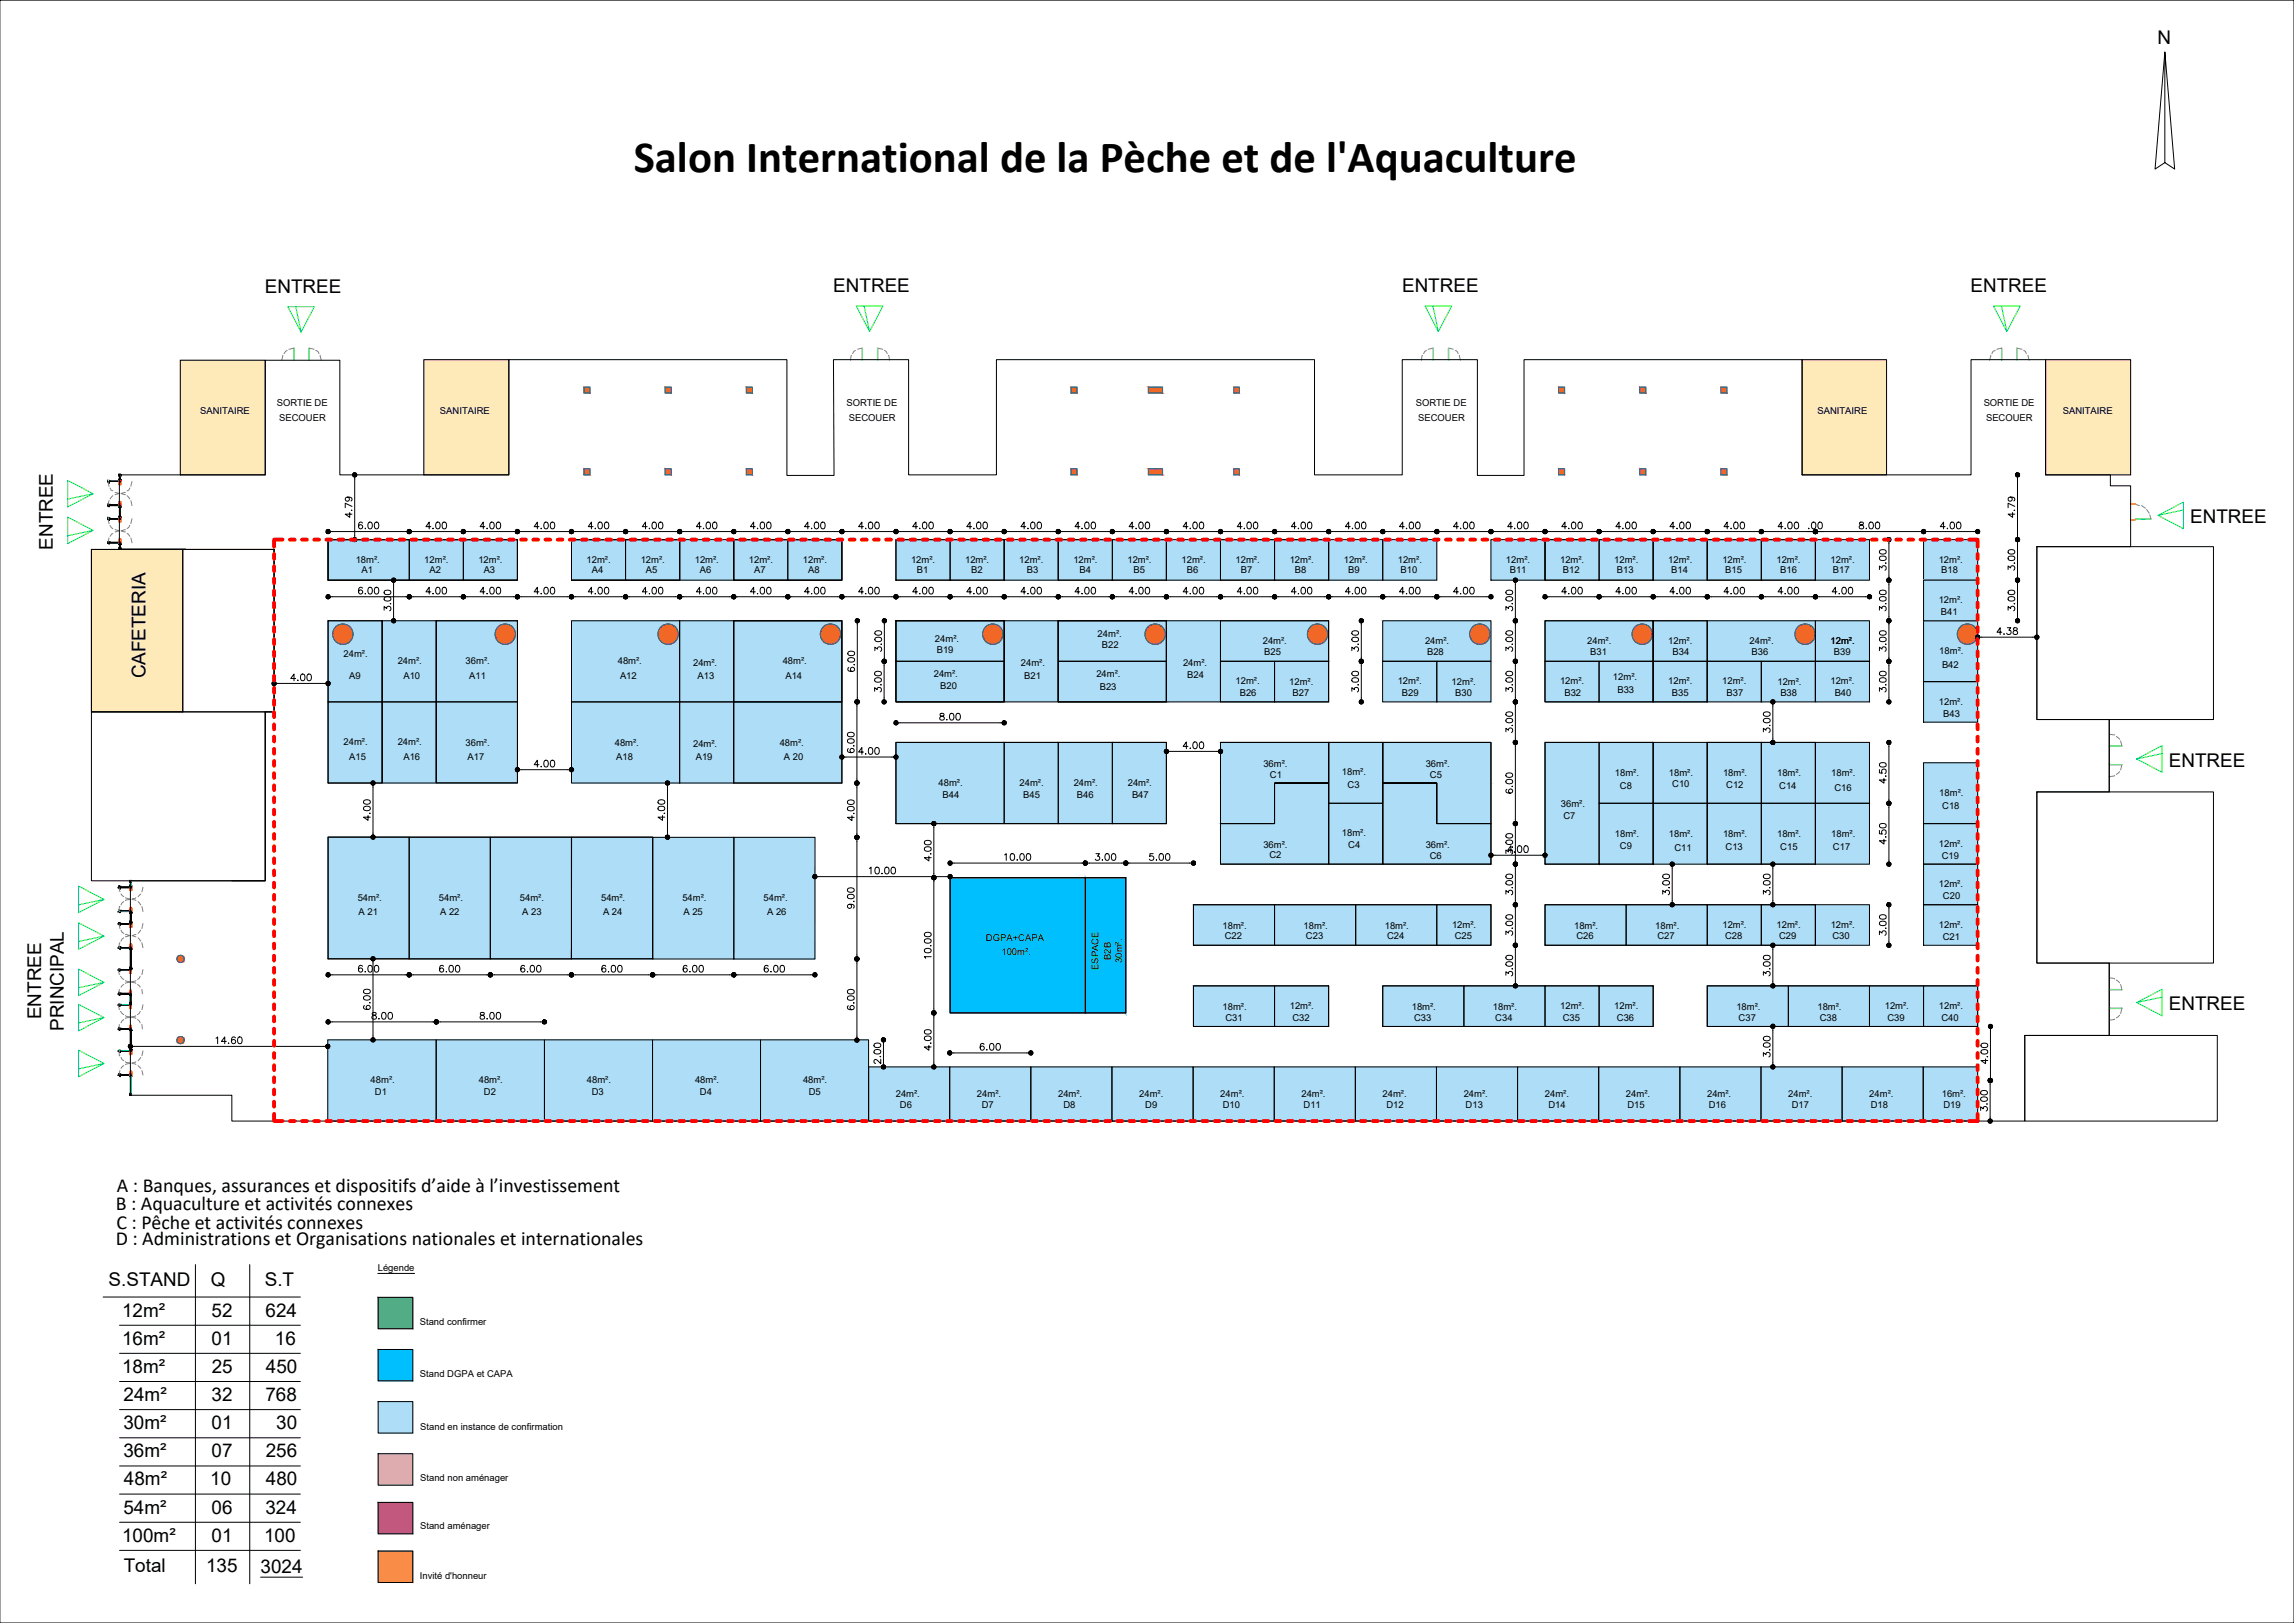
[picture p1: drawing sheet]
<svg xmlns="http://www.w3.org/2000/svg" width="1189mm" height="841mm" viewBox="0 0 1189 841" stroke-linecap="round" stroke-linejoin="round" font-family="sans-serif">
<defs><g id="words">
<text font-size="23.2" x="328" y="89">Salon International de la Pèche et de l'Aquaculture</text>
<g font-size="10.3">
<text x="61" y="618">A : Banques, assurances et dispositifs d’aide à l’investissement</text>
<text x="60" y="627">B : Aquaculture et activités connexes</text>
<text x="60" y="637">C : Pêche et activités connexes</text>
<text x="60" y="645">D : Administrations et Organisations nationales et internationales</text>
</g>
<g font-size="9.8">
<text x="1118" y="23">N</text>
<text x="137" y="152">ENTREE</text>
<text x="432" y="152">ENTREE</text>
<text x="727" y="152">ENTREE</text>
<text x="1021" y="152">ENTREE</text>
<text x="1135" y="271">ENTREE</text>
<text x="27" y="285" transform="rotate(-90 27 285)">ENTREE</text>
<text x="75" y="352" transform="rotate(-90 75 352)">CAFETERIA</text>
<text x="1124" y="397">ENTREE</text>
<text x="1124" y="524">ENTREE</text>
<text x="21" y="528" transform="rotate(-90 21 528)">ENTREE</text>
<text x="33" y="534" transform="rotate(-90 33 534)">PRINCIPAL</text>
<text x="56" y="666">S.STAND</text>
<text x="109" y="666">Q</text>
<text x="137" y="666">S.T</text>
<text x="63" y="682">12m²</text>
<text x="110" y="682">52</text>
<text x="138" y="682">624</text>
<text x="63" y="697">16m²</text>
<text x="110" y="697">01</text>
<text x="142" y="697">16</text>
<text x="63" y="711">18m²</text>
<text x="110" y="711">25</text>
<text x="138" y="711">450</text>
<text x="110" y="726">32</text>
<text x="138" y="726">768</text>
<text x="64" y="726">24m²</text>
<text x="64" y="741">30m²</text>
<text x="110" y="741">01</text>
<text x="143" y="741">30</text>
<text x="64" y="755">36m²</text>
<text x="110" y="755">07</text>
<text x="138" y="755">256</text>
<text x="64" y="770">48m²</text>
<text x="109" y="770">10</text>
<text x="138" y="770">480</text>
<text x="64" y="784">54m²</text>
<text x="110" y="784">06</text>
<text x="138" y="784">324</text>
<text x="63" y="799">100m²</text>
<text x="110" y="799">01</text>
<text x="137" y="799">100</text>
<text x="64" y="815">Total</text>
<text x="107" y="815">135</text>
<text x="135" y="815">3024</text>
</g>
<g font-size="4.9">
<text x="104" y="214">SANITAIRE</text>
<text x="143" y="210">SORTIE DE</text>
<text x="228" y="214">SANITAIRE</text>
<text x="439" y="210">SORTIE DE</text>
<text x="734" y="210">SORTIE DE</text>
<text x="942" y="214">SANITAIRE</text>
<text x="1028" y="210">SORTIE DE</text>
<text x="1069" y="214">SANITAIRE</text>
<text x="145" y="218">SECOUER</text>
<text x="440" y="218">SECOUER</text>
<text x="735" y="218">SECOUER</text>
<text x="1029" y="218">SECOUER</text>
<text x="184" y="292">18m².</text>
<text x="220" y="292">12m².</text>
<text x="248" y="292">12m².</text>
<text x="304" y="292">12m².</text>
<text x="332" y="292">12m².</text>
<text x="360" y="292">12m².</text>
<text x="388" y="292">12m².</text>
<text x="416" y="292">12m².</text>
<text x="472" y="292">12m².</text>
<text x="500" y="292">12m².</text>
<text x="528" y="292">12m².</text>
<text x="556" y="292">12m².</text>
<text x="584" y="292">12m².</text>
<text x="612" y="292">12m².</text>
<text x="640" y="292">12m².</text>
<text x="668" y="292">12m².</text>
<text x="696" y="292">12m².</text>
<text x="724" y="292">12m².</text>
<text x="780" y="292">12m².</text>
<text x="809" y="292">12m².</text>
<text x="837" y="292">12m².</text>
<text x="865" y="292">12m².</text>
<text x="893" y="292">12m².</text>
<text x="921" y="292">12m².</text>
<text x="949" y="292">12m².</text>
<text x="1005" y="292">12m².</text>
<text x="187" y="297">A1</text>
<text x="223" y="297">A2</text>
<text x="251" y="297">A3</text>
<text x="307" y="297">A4</text>
<text x="335" y="297">A5</text>
<text x="363" y="297">A6</text>
<text x="391" y="297">A7</text>
<text x="419" y="297">A8</text>
<text x="475" y="297">B1</text>
<text x="503" y="297">B2</text>
<text x="532" y="297">B3</text>
<text x="559" y="297">B4</text>
<text x="587" y="297">B5</text>
<text x="615" y="297">B6</text>
<text x="643" y="297">B7</text>
<text x="671" y="297">B8</text>
<text x="699" y="297">B9</text>
<text x="726" y="297">B10</text>
<text x="782" y="297">B11</text>
<text x="810" y="297">B12</text>
<text x="838" y="297">B13</text>
<text x="866" y="297">B14</text>
<text x="894" y="297">B15</text>
<text x="923" y="297">B16</text>
<text x="950" y="297">B17</text>
<text x="1006" y="297">B18</text>
<text x="1005" y="313">12m².</text>
<text x="1006" y="319">B41</text>
<text x="569" y="330">24m².</text>
<text x="485" y="333">24m².</text>
<text x="571" y="336">B22</text>
<text x="654" y="334">24m².</text>
<text x="739" y="334">24m².</text>
<text x="823" y="334">24m².</text>
<text x="865" y="334">12m².</text>
<text x="907" y="334">24m².</text>
<text x="949" y="334">12m².</text>
<text x="178" y="341">24m².</text>
<text x="485" y="338">B19</text>
<text x="655" y="339">B25</text>
<text x="740" y="340">B28</text>
<text x="824" y="340">B31</text>
<text x="867" y="339">B34</text>
<text x="908" y="340">B36</text>
<text x="950" y="340">B39</text>
<text x="1005" y="339">18m².</text>
<text x="206" y="344">24m².</text>
<text x="241" y="344">36m².</text>
<text x="320" y="344">48m².</text>
<text x="359" y="345">24m².</text>
<text x="406" y="344">48m².</text>
<text x="529" y="345">24m².</text>
<text x="613" y="345">24m².</text>
<text x="1006" y="346">B42</text>
<text x="181" y="352">A9</text>
<text x="209" y="352">A10</text>
<text x="243" y="352">A11</text>
<text x="321" y="352">A12</text>
<text x="362" y="352">A13</text>
<text x="407" y="352">A14</text>
<text x="484" y="351">24m².</text>
<text x="531" y="352">B21</text>
<text x="568" y="351">24m².</text>
<text x="615" y="351">B24</text>
<text x="836" y="353">12m².</text>
<text x="487" y="357">B20</text>
<text x="570" y="358">B23</text>
<text x="640" y="355">12m².</text>
<text x="668" y="355">12m².</text>
<text x="724" y="355">12m².</text>
<text x="752" y="355">12m².</text>
<text x="808" y="355">12m².</text>
<text x="838" y="359">B33</text>
<text x="865" y="355">12m².</text>
<text x="893" y="355">12m².</text>
<text x="921" y="355">12m².</text>
<text x="949" y="355">12m².</text>
<text x="643" y="361">B26</text>
<text x="670" y="361">B27</text>
<text x="727" y="361">B29</text>
<text x="754" y="361">B30</text>
<text x="811" y="361">B32</text>
<text x="866" y="361">B35</text>
<text x="895" y="361">B37</text>
<text x="923" y="361">B38</text>
<text x="951" y="361">B40</text>
<text x="1005" y="365">12m².</text>
<text x="1007" y="372">B43</text>
<text x="178" y="386">24m².</text>
<text x="206" y="386">24m².</text>
<text x="241" y="386">36m².</text>
<text x="319" y="386">48m².</text>
<text x="359" y="387">24m².</text>
<text x="404" y="386">48m².</text>
<text x="181" y="394">A15</text>
<text x="209" y="394">A16</text>
<text x="242" y="394">A17</text>
<text x="319" y="394">A18</text>
<text x="361" y="394">A19</text>
<text x="406" y="394">A 20</text>
<text x="655" y="397">36m².</text>
<text x="695" y="401">18m².</text>
<text x="739" y="397">36m².</text>
<text x="486" y="407">48m².</text>
<text x="528" y="407">24m².</text>
<text x="556" y="407">24m².</text>
<text x="584" y="407">24m².</text>
<text x="658" y="403">C1</text>
<text x="741" y="403">C5</text>
<text x="837" y="402">18m².</text>
<text x="865" y="402">18m².</text>
<text x="893" y="402">18m².</text>
<text x="921" y="402">18m².</text>
<text x="949" y="402">18m².</text>
<text x="488" y="414">B44</text>
<text x="530" y="414">B45</text>
<text x="558" y="414">B46</text>
<text x="587" y="414">B47</text>
<text x="698" y="408">C3</text>
<text x="840" y="409">C8</text>
<text x="867" y="408">C10</text>
<text x="895" y="408">C12</text>
<text x="922" y="409">C14</text>
<text x="951" y="410">C16</text>
<text x="1005" y="413">18m².</text>
<text x="809" y="418">36m².</text>
<text x="1007" y="419">C18</text>
<text x="810" y="424">C7</text>
<text x="695" y="433">18m².</text>
<text x="837" y="434">18m².</text>
<text x="865" y="434">18m².</text>
<text x="893" y="434">18m².</text>
<text x="921" y="434">18m².</text>
<text x="949" y="434">18m².</text>
<text x="655" y="439">36m².</text>
<text x="699" y="440">C4</text>
<text x="739" y="439">36m².</text>
<text x="840" y="440">C9</text>
<text x="868" y="441">C11</text>
<text x="894" y="440">C13</text>
<text x="923" y="440">C15</text>
<text x="950" y="441">C17</text>
<text x="1005" y="439">12m².</text>
<text x="658" y="445">C2</text>
<text x="741" y="445">C6</text>
<text x="1006" y="445">C19</text>
<text x="1005" y="460">12m².</text>
<text x="185" y="467">54m².</text>
<text x="227" y="467">54m².</text>
<text x="269" y="467">54m².</text>
<text x="312" y="467">54m².</text>
<text x="354" y="467">54m².</text>
<text x="396" y="467">54m².</text>
<text x="1007" y="466">C20</text>
<text x="186" y="474">A 21</text>
<text x="228" y="474">A 22</text>
<text x="271" y="474">A 23</text>
<text x="313" y="474">A 24</text>
<text x="354" y="474">A 25</text>
<text x="398" y="474">A 26</text>
<text x="634" y="481">18m².</text>
<text x="676" y="481">18m².</text>
<text x="718" y="481">18m².</text>
<text x="753" y="481">12m².</text>
<text x="816" y="481">18m².</text>
<text x="858" y="481">18m².</text>
<text x="893" y="481">12m².</text>
<text x="921" y="481">12m².</text>
<text x="949" y="481">12m².</text>
<text x="1005" y="481">12m².</text>
<text x="511" y="488">DGPA+CAPA</text>
<text x="635" y="487">C22</text>
<text x="677" y="487">C23</text>
<text x="719" y="487">C24</text>
<text x="754" y="487">C25</text>
<text x="817" y="487">C26</text>
<text x="859" y="487">C27</text>
<text x="894" y="487">C28</text>
<text x="922" y="487">C29</text>
<text x="950" y="487">C30</text>
<text x="1007" y="487">C21</text>
<text x="519" y="495">100m².</text>
<text x="576" y="497" transform="rotate(-90 576 497)">B2B</text>
<text x="569" y="503" transform="rotate(-90 569 503)">ESPACE</text>
<text x="582" y="499" transform="rotate(-90 582 499)">30m².</text>
<text x="634" y="523">18m².</text>
<text x="668" y="523">12m².</text>
<text x="732" y="523">18m².</text>
<text x="774" y="523">18m².</text>
<text x="809" y="523">12m².</text>
<text x="837" y="523">12m².</text>
<text x="900" y="523">18m².</text>
<text x="942" y="523">18m².</text>
<text x="977" y="523">12m².</text>
<text x="1005" y="523">12m².</text>
<text x="635" y="529">C31</text>
<text x="670" y="529">C32</text>
<text x="733" y="529">C33</text>
<text x="775" y="529">C34</text>
<text x="810" y="529">C35</text>
<text x="838" y="529">C36</text>
<text x="901" y="529">C37</text>
<text x="943" y="529">C38</text>
<text x="978" y="529">C39</text>
<text x="1006" y="529">C40</text>
<text x="192" y="561">48m².</text>
<text x="248" y="561">48m².</text>
<text x="304" y="561">48m².</text>
<text x="360" y="561">48m².</text>
<text x="416" y="561">48m².</text>
<text x="194" y="568">D1</text>
<text x="251" y="568">D2</text>
<text x="307" y="567">D3</text>
<text x="363" y="568">D4</text>
<text x="419" y="567">D5</text>
<text x="464" y="568">24m².</text>
<text x="506" y="568">24m².</text>
<text x="548" y="568">24m².</text>
<text x="590" y="568">24m².</text>
<text x="632" y="568">24m².</text>
<text x="674" y="568">24m².</text>
<text x="717" y="568">24m².</text>
<text x="759" y="568">24m².</text>
<text x="801" y="568">24m².</text>
<text x="843" y="568">24m².</text>
<text x="885" y="568">24m².</text>
<text x="927" y="568">24m².</text>
<text x="969" y="568">24m².</text>
<text x="1006" y="568">16m².</text>
<text x="466" y="574">D6</text>
<text x="509" y="574">D7</text>
<text x="551" y="574">D8</text>
<text x="594" y="574">D9</text>
<text x="634" y="574">D10</text>
<text x="676" y="574">D11</text>
<text x="718" y="574">D12</text>
<text x="760" y="574">D13</text>
<text x="802" y="574">D14</text>
<text x="843" y="574">D15</text>
<text x="886" y="574">D16</text>
<text x="929" y="574">D17</text>
<text x="970" y="574">D18</text>
<text x="1007" y="574">D19</text>
<text x="196" y="659">Légende</text>
<text x="218" y="687">Stand confirmer</text>
<text x="218" y="714">Stand DGPA et CAPA</text>
<text x="218" y="741">Stand en instance de confirmation</text>
<text x="218" y="767">Stand non aménager</text>
<text x="218" y="793">Stand aménager</text>
<text x="218" y="818">Invité d'honneur</text>
</g>
</g></defs>
<!-- layer: 0 -->
<g fill="#00bfff" stroke="#00bfff" stroke-width=".52">
<path d="M562 455l21 70v-70zM562 455l21 70h-21z"/>
<path d="M492 455l70 70v-70zM492 455l70 70h-70z"/>
<path d="M196 699l18 17v-17zM196 699l18 17h-18z"/>
</g>
<g fill="#adddf7" stroke="#adddf7" stroke-width=".52">
<path d="M296 434h42z"/>
<path d="M296 434h42v63z"/>
<path d="M380 434h42z"/>
<path d="M380 434h42v63z"/>
<path d="M689 385l28 31v-31zM689 385l28 31h-28z"/>
<path d="M689 416l28 32v-32zM689 416l28 32h-28z"/>
<path d="M885 322l56 21v-21zM885 322l56 21h-56z"/>
<path d="M997 322l28 31v-31zM997 322l28 31h-28z"/>
<path d="M170 322l28 42v-42zM170 322l28 42h-28z"/>
<path d="M226 322l42 42v-42zM226 322l42 42h-42z"/>
<path d="M296 364l56 42v-42zM296 364l56 42h-56z"/>
<path d="M170 364l28 42v-42zM170 364l28 42h-28z"/>
<path d="M226 364l42 42v-42zM226 364l42 42h-42z"/>
<path d="M170 280l42 21v-21zM170 280l42 21h-42z"/>
<path d="M212 280l28 21v-21zM212 280l28 21h-28z"/>
<path d="M240 280l28 21v-21zM240 280l28 21h-28z"/>
<path d="M296 280l28 21v-21zM296 280l28 21h-28z"/>
<path d="M324 280l28 21v-21zM324 280l28 21h-28z"/>
<path d="M380 280l28 21v-21zM380 280l28 21h-28z"/>
<path d="M408 280l28 21v-21zM408 280l28 21h-28z"/>
<path d="M352 322l28 42v-42zM352 322l28 42h-28z"/>
<path d="M296 322l56 42v-42zM296 322l56 42h-56z"/>
<path d="M352 280l28 21v-21zM352 280l28 21h-28z"/>
<path d="M198 322l28 42v-42zM198 322l28 42h-28z"/>
<path d="M198 364l28 42v-42zM198 364l28 42h-28z"/>
<path d="M282 539l56 42v-42zM282 539l56 42h-56z"/>
<path d="M226 539l56 42v-42zM226 539l56 42h-56z"/>
<path d="M170 539l56 42v-42zM170 539l56 42h-56z"/>
<path d="M170 434l42 63v-63zM170 434l42 63h-42z"/>
<path d="M296 497h42zM296 434l42 63h-42z"/>
<path d="M212 434l42 63v-63zM212 434l42 63h-42z"/>
<path d="M254 434l42 63v-63zM254 434l42 63h-42z"/>
<path d="M829 343l28 21v-21zM829 343l28 21h-28z"/>
<path d="M745 343l28 21v-21zM745 343l28 21h-28z"/>
<path d="M661 343l28 21v-21zM661 343l28 21h-28z"/>
<path d="M913 343l28 21v-21zM913 343l28 21h-28z"/>
<path d="M464 385l56 42v-42zM464 385l56 42h-56z"/>
<path d="M520 385l28 42v-42zM520 385l28 42h-28z"/>
<path d="M548 385l28 42v-42zM548 385l28 42h-28z"/>
<path d="M576 385l28 42v-42zM576 385l28 42h-28z"/>
<path d="M619 469l42 21v-21zM619 469l42 21h-42z"/>
<path d="M661 469l42 21v-21zM661 469l42 21h-42z"/>
<path d="M703 469l42 21v-21zM703 469l42 21h-42z"/>
<path d="M619 511l42 21v-21zM619 511l42 21h-42z"/>
<path d="M661 511l28 21v-21zM661 511l28 21h-28z"/>
<path d="M745 469l28 21v-21zM745 469l28 21h-28z"/>
<path d="M717 511l42 21v-21zM717 511l42 21h-42z"/>
<path d="M759 511l42 21v-21zM759 511l42 21h-42z"/>
<path d="M801 511l28 21v-21zM801 511l28 21h-28z"/>
<path d="M829 511l28 21v-21zM829 511l28 21h-28z"/>
<path d="M801 469l42 21v-21zM801 469l42 21h-42z"/>
<path d="M843 469l42 21v-21zM843 469l42 21h-42z"/>
<path d="M885 469l28 21v-21zM885 469l28 21h-28z"/>
<path d="M913 469l28 21v-21zM913 469l28 21h-28z"/>
<path d="M885 511l42 21v-21zM885 511l42 21h-42z"/>
<path d="M927 511l42 21v-21zM927 511l42 21h-42z"/>
<path d="M969 511l28 21v-21zM969 511l28 21h-28z"/>
<path d="M997 511l28 21v-21zM997 511l28 21h-28z"/>
<path d="M464 280l28 21v-21zM464 280l28 21h-28z"/>
<path d="M492 280l28 21v-21zM492 280l28 21h-28z"/>
<path d="M548 280l28 21v-21zM548 280l28 21h-28z"/>
<path d="M576 280l28 21v-21zM576 280l28 21h-28z"/>
<path d="M633 280l28 21v-21zM633 280l28 21h-28z"/>
<path d="M661 280l28 21v-21zM661 280l28 21h-28z"/>
<path d="M717 280l28 21v-21zM717 280l28 21h-28z"/>
<path d="M773 280l28 21v-21zM773 280l28 21h-28z"/>
<path d="M801 280l28 21v-21zM801 280l28 21h-28z"/>
<path d="M829 280l28 21v-21zM829 280l28 21h-28z"/>
<path d="M885 280l28 21v-21zM885 280l28 21h-28z"/>
<path d="M913 280l28 21v-21zM913 280l28 21h-28z"/>
<path d="M941 280l28 21v-21zM941 280l28 21h-28z"/>
<path d="M997 280l28 21v-21zM997 280l28 21h-28z"/>
<path d="M661 406l28 21v-21zM661 406l28 21h-28z"/>
<path d="M633 427l56 21v-21zM633 427l56 21h-56z"/>
<path d="M633 385l56 21v-21zM633 385l56 21h-56z"/>
<path d="M633 406l28 21v-21zM633 406l28 21h-28z"/>
<path d="M801 385l28 63v-63zM801 385l28 63h-28z"/>
<path d="M717 385l56 21v-21zM717 385l56 21h-56z"/>
<path d="M745 406l28 21v-21zM745 406l28 21h-28z"/>
<path d="M717 406l28 21v-21zM717 406l28 21h-28z"/>
<path d="M717 427l56 21v-21zM717 427l56 21h-56z"/>
<path d="M885 416l28 32v-32zM885 416l28 32h-28z"/>
<path d="M913 416l28 32v-32zM913 416l28 32h-28z"/>
<path d="M464 322l56 21v-21zM464 322l56 21h-56z"/>
<path d="M885 343l28 21v-21zM885 343l28 21h-28z"/>
<path d="M941 322l28 21v-21zM941 322l28 21h-28z"/>
<path d="M801 343l28 21v-21zM801 343l28 21h-28z"/>
<path d="M801 322l56 21v-21zM801 322l56 21h-56z"/>
<path d="M717 343l28 21v-21zM717 343l28 21h-28z"/>
<path d="M717 322l56 21v-21zM717 322l56 21h-56z"/>
<path d="M464 343l56 21v-21zM464 343l56 21h-56z"/>
<path d="M632 343l29 21v-21zM632 343l29 21h-29z"/>
<path d="M633 322l56 21v-21zM633 322l56 21h-56z"/>
<path d="M885 385l28 31v-31zM885 385l28 31h-28z"/>
<path d="M913 385l28 31v-31zM913 385l28 31h-28z"/>
<path d="M829 385l28 31v-31zM829 385l28 31h-28zM829 416l28 32v-32zM829 416l28 32h-28z"/>
<path d="M520 280l28 21v-21zM520 280l28 21h-28z"/>
<path d="M604 280l29 21v-21zM604 280l29 21h-29z"/>
<path d="M689 280l28 21v-21zM689 280l28 21h-28z"/>
<path d="M857 280l28 21v-21zM857 280l28 21h-28z"/>
<path d="M380 497h42zM380 434l42 63h-42z"/>
<path d="M338 434l42 63v-63zM338 434l42 63h-42z"/>
<path d="M338 539l56 42v-42zM338 539l56 42h-56z"/>
<path d="M394 539l56 42v-42zM394 539l56 42h-56z"/>
<path d="M380 364l56 42v-42zM380 364l56 42h-56z"/>
<path d="M380 322l56 42v-42zM380 322l56 42h-56z"/>
<path d="M450 553l42 28v-28zM450 553l42 28h-42z"/>
<path d="M492 553l42 28v-28zM492 553l42 28h-42z"/>
<path d="M534 553l42 28v-28zM534 553l42 28h-42z"/>
<path d="M576 553l42 28v-28zM576 553l42 28h-42z"/>
<path d="M618 553l42 28v-28zM618 553l42 28h-42z"/>
<path d="M660 553l42 28v-28zM660 553l42 28h-42z"/>
<path d="M702 553l42 28v-28zM702 553l42 28h-42z"/>
<path d="M744 553l42 28v-28zM744 553l42 28h-42z"/>
<path d="M786 553l43 28v-28zM786 553l43 28h-43z"/>
<path d="M829 553l42 28v-28zM829 553l42 28h-42z"/>
<path d="M871 553l42 28v-28zM871 553l42 28h-42z"/>
<path d="M913 553l42 28v-28zM913 553l42 28h-42z"/>
<path d="M955 553l42 28v-28zM955 553l42 28h-42z"/>
<path d="M997 553l28 28v-28zM997 553l28 28h-28z"/>
<path d="M941 469l28 21v-21zM941 469l28 21h-28z"/>
<path d="M997 469l28 21v-21zM997 469l28 21h-28z"/>
<path d="M941 385l28 31v-31zM941 385l28 31h-28zM941 416l28 32v-32zM941 416l28 32h-28z"/>
<path d="M941 343l28 21v-21zM941 343l28 21h-28z"/>
<path d="M997 427l28 21v-21zM997 427l28 21h-28zM997 448l28 21v-21zM997 448l28 21h-28z"/>
<path d="M997 353l28 21v-21zM997 353l28 21h-28z"/>
<path d="M997 395l28 32v-32zM997 395l28 32h-28z"/>
<path d="M520 322l28 42v-42zM520 322l28 42h-28z"/>
<path d="M604 322l29 42v-42zM604 322l29 42h-29z"/>
<path d="M857 385l28 31v-31zM857 385l28 31h-28zM857 416l28 32v-32zM857 416l28 32h-28z"/>
<path d="M857 343l28 21v-21zM857 343l28 21h-28z"/>
<path d="M857 322l28 21v-21zM857 322l28 21h-28z"/>
<path d="M352 364l28 42v-42zM352 364l28 42h-28z"/>
<path d="M548 322l56 21v-21zM548 322l56 21h-56z"/>
<path d="M548 343l56 21v-21zM548 343l56 21h-56z"/>
<path d="M997 301l28 21v-21zM997 301l28 21h-28z"/>
<path d="M196 726l18 17v-17zM196 726l18 17h-18z"/>
</g>
<g fill="#feeab9" stroke="#feeab9" stroke-width=".52">
<path d="M1060 186l44 60v-60zM1060 186l44 60h-44z"/>
<path d="M934 186l44 60v-60zM934 186l44 60h-44z"/>
<path d="M93 187l44 59v-59zM93 187l44 59h-44z"/>
<path d="M220 186l44 60v-60zM220 186l44 60h-44z"/>
<path d="M47 285l48 84v-84zM47 285l48 84h-48z"/>
</g>
<g fill="#f26722" stroke="#f26722" stroke-width=".52">
<path d="M177 323h2z"/>
<path d="M176 334h4z"/>
<path d="M261 323h2z"/>
<path d="M260 334h4z"/>
<path d="M345 323h2z"/>
<path d="M344 334h4z"/>
<path d="M514 323h1z"/>
<path d="M513 334h3z"/>
<path d="M682 323h2z"/>
<path d="M681 334h4z"/>
<path d="M850 323h2z"/>
<path d="M849 334h4z"/>
<path d="M935 323h1z"/>
<path d="M934 334h3z"/>
<path d="M1019 323h2z"/>
<path d="M1018 334h3z"/>
<path d="M766 323h2z"/>
<path d="M765 334h4z"/>
<path d="M429 323h2z"/>
<path d="M429 334h3z"/>
<path d="M598 323h2z"/>
<path d="M597 334h3z"/>
<path d="M303 243l3 3v-3zM303 243l3 3h-3z"/>
<path d="M93 495h1zM93 495h1z"/>
<path d="M93 495h1zM93 495h1z"/>
<path d="M93 495h2zM92 495h3z"/>
<path d="M92 495l3 1zM92 496h3z"/>
<path d="M92 496h3zM92 496h3z"/>
<path d="M92 496h3zM92 496h3z"/>
<path d="M92 496l3 1zM92 496l3 1z"/>
<path d="M92 497h3zM92 497h3z"/>
<path d="M92 497h3zM92 497h3z"/>
<path d="M92 497h3zM92 497l3 1z"/>
<path d="M92 498h3zM92 498h3z"/>
<path d="M92 498h3zM92 498h3z"/>
<path d="M92 498h3zM92 498h3z"/>
<path d="M92 498h3zM92 498l2 1z"/>
<path d="M93 499h1zM93 499h1z"/>
<path d="M93 499h1zM93 499h1z"/>
<path d="M93 537h1zM93 537h1z"/>
<path d="M93 537h1zM93 537h1z"/>
<path d="M93 537h2zM92 537h3z"/>
<path d="M92 537l3 1zM92 537l3 1z"/>
<path d="M92 538h3zM92 538h3z"/>
<path d="M92 538h3zM92 538h3z"/>
<path d="M92 538l3 1zM92 538l3 1z"/>
<path d="M92 539h3zM92 539h3z"/>
<path d="M92 539h3zM92 539h3z"/>
<path d="M92 539h3zM92 539l3 1z"/>
<path d="M92 540h3zM92 540h3z"/>
<path d="M92 540h3zM92 540h3z"/>
<path d="M92 540h3zM92 540h3z"/>
<path d="M92 540h3zM92 540l2 1z"/>
<path d="M93 541h1zM93 541h1z"/>
<path d="M93 541h1zM93 541h1z"/>
<path d="M303 201l3 3v-3zM303 201l3 3h-3z"/>
<path d="M345 201l3 3v-3zM345 201l3 3h-3z"/>
<path d="M345 243l3 3v-3zM345 243l3 3h-3z"/>
<path d="M387 243l3 3v-3zM387 243l3 3h-3z"/>
<path d="M387 201l3 3v-3zM387 201l3 3h-3z"/>
<path d="M555 201l3 3v-3zM555 201l3 3h-3z"/>
<path d="M555 243l3 3v-3zM555 243l3 3h-3z"/>
<path d="M639 201l3 3v-3zM639 201l3 3h-3z"/>
<path d="M639 243l3 3v-3zM639 243l3 3h-3z"/>
<path d="M595 243l8 3v-3zM595 243l8 3h-8z"/>
<path d="M595 201l8 3v-3zM595 201l8 3h-8z"/>
<path d="M808 201l3 3v-3zM808 201l3 3h-3z"/>
<path d="M808 243l3 3v-3zM808 243l3 3h-3z"/>
<path d="M850 243l3 3v-3zM850 243l3 3h-3z"/>
<path d="M850 201l3 3v-3zM850 201l3 3h-3z"/>
<path d="M892 201l3 3v-3zM892 201l3 3h-3z"/>
<path d="M892 243l3 3v-3zM892 243l3 3h-3z"/>
<path d="M177 323l3 1zM176 324h4z"/>
<path d="M176 324h4zM175 324h5z"/>
<path d="M175 324l6 1-1-1zM174 325l1-1 6 1z"/>
<path d="M174 325h8h-1zM174 325h8h-8z"/>
<path d="M174 325l8 1v-1zM174 325l8 1h-9z"/>
<path d="M173 326l10 1-1-1zM173 326l10 1h-10z"/>
<path d="M173 327l10 1v-1zM173 327l10 1h-10z"/>
<path d="M173 328l10 1v-1zM173 328l10 1h-11z"/>
<path d="M172 329l11 1v-1zM172 329l11 1h-10z"/>
<path d="M173 330h10zM173 330h10h-10z"/>
<path d="M173 330l9 1 1-1zM173 330l9 1h-9z"/>
<path d="M173 331l9 1v-1zM173 331l9 1h-8z"/>
<path d="M174 332l7 1 1-1zM174 332l7 1h-7z"/>
<path d="M174 333h6h1zM174 333h6h-5z"/>
<path d="M175 333h5zM175 333l5 1z"/>
<path d="M176 334h3zM177 334h2z"/>
<path d="M261 323l3 1zM260 324h4z"/>
<path d="M260 324h4zM259 324h5z"/>
<path d="M259 324l6 1-1-1zM258 325l1-1 6 1z"/>
<path d="M258 325h8h-1zM258 325h8h-8z"/>
<path d="M258 325l8 1v-1zM258 325l8 1h-9z"/>
<path d="M257 326l10 1-1-1zM257 326l10 1h-10z"/>
<path d="M257 327l10 1v-1zM257 327l10 1h-10z"/>
<path d="M257 328l10 1v-1zM257 328l10 1h-10z"/>
<path d="M257 329l10 1v-1zM257 329l10 1h-10z"/>
<path d="M257 330h10zM257 330h10h-10z"/>
<path d="M257 330l9 1 1-1zM257 330l9 1h-9z"/>
<path d="M257 331l9 1v-1zM257 331l9 1h-8z"/>
<path d="M258 332l7 1 1-1zM258 332l7 1h-7z"/>
<path d="M258 333h6h1zM258 333h6h-5z"/>
<path d="M259 333h5zM259 333l5 1z"/>
<path d="M260 334h3zM261 334h2z"/>
<path d="M345 323l3 1zM344 324h4z"/>
<path d="M344 324h5zM344 324h5z"/>
<path d="M344 324l6 1-1-1zM343 325l1-1 6 1z"/>
<path d="M343 325h7zM343 325h7h-8z"/>
<path d="M342 325l9 1-1-1zM342 325l9 1h-9z"/>
<path d="M342 326l9 1v-1zM342 326l9 1h-10z"/>
<path d="M341 327l10 1v-1zM341 327l10 1h-10z"/>
<path d="M341 328l11 1-1-1zM341 328l11 1h-11z"/>
<path d="M341 329l10 1 1-1zM341 329l10 1h-10z"/>
<path d="M341 330h10zM341 330h10h-10z"/>
<path d="M341 330l10 1v-1zM341 330l10 1h-9z"/>
<path d="M342 331l8 1 1-1zM342 331l8 1h-8z"/>
<path d="M342 332l8 1v-1zM342 332l8 1h-7z"/>
<path d="M343 333h6h1zM343 333h6h-5z"/>
<path d="M344 333h5zM344 333l4 1z"/>
<path d="M344 334h3zM345 334h2z"/>
<path d="M514 323l2 1zM513 324h3z"/>
<path d="M513 324h4zM512 324h5z"/>
<path d="M512 324l6 1-1-1zM511 325l1-1 6 1z"/>
<path d="M511 325h8h-1zM511 325h8h-8z"/>
<path d="M511 325l8 1v-1zM511 325l8 1h-9z"/>
<path d="M510 326l9 1v-1zM510 326l9 1h-9z"/>
<path d="M510 327l10 1-1-1zM510 327l10 1h-11z"/>
<path d="M509 328l11 1v-1zM509 328l11 1h-11z"/>
<path d="M509 329l11 1v-1zM509 329l11 1h-11z"/>
<path d="M509 330h10h1zM509 330h10h-9z"/>
<path d="M510 330l9 1v-1zM510 330l9 1h-9z"/>
<path d="M510 331l9 1v-1zM510 331l9 1h-8z"/>
<path d="M511 332l7 1 1-1zM511 332l7 1h-7z"/>
<path d="M511 333h6h1zM511 333h6h-5z"/>
<path d="M512 333h5zM512 333l4 1z"/>
<path d="M513 334h2zM514 334h1z"/>
<path d="M682 323l3 1zM681 324h4z"/>
<path d="M681 324h4zM680 324h5z"/>
<path d="M680 324l6 1-1-1zM679 325l1-1 6 1z"/>
<path d="M679 325h8h-1zM679 325h8h-8z"/>
<path d="M679 325l8 1v-1zM679 325l8 1h-9z"/>
<path d="M678 326l10 1-1-1zM678 326l10 1h-10z"/>
<path d="M678 327l10 1v-1zM678 327l10 1h-10z"/>
<path d="M678 328l10 1v-1zM678 328l10 1h-10z"/>
<path d="M678 329l10 1v-1zM678 329l10 1h-10z"/>
<path d="M678 330h10zM678 330h10h-10z"/>
<path d="M678 330l9 1 1-1zM678 330l9 1h-9z"/>
<path d="M678 331l9 1v-1zM678 331l9 1h-8z"/>
<path d="M679 332l7 1 1-1zM679 332l7 1h-7z"/>
<path d="M679 333h6h1zM679 333h6h-5z"/>
<path d="M680 333h5zM680 333l5 1z"/>
<path d="M681 334h3zM682 334h2z"/>
<path d="M850 323l3 1zM849 324h4z"/>
<path d="M849 324h5zM848 324h6z"/>
<path d="M848 324l6 1v-1zM848 325v-1l6 1z"/>
<path d="M848 325h7h-1zM848 325h7h-8z"/>
<path d="M847 325l9 1-1-1zM847 325l9 1h-9z"/>
<path d="M847 326l9 1v-1zM847 326l9 1h-10z"/>
<path d="M846 327l10 1v-1zM846 327l10 1h-10z"/>
<path d="M846 328l10 1v-1zM846 328l10 1h-10z"/>
<path d="M846 329l10 1v-1zM846 329l10 1h-10z"/>
<path d="M846 330h10zM846 330h10h-10z"/>
<path d="M846 330l10 1v-1zM846 330l10 1h-9z"/>
<path d="M847 331l8 1 1-1zM847 331l8 1h-8z"/>
<path d="M847 332l7 1 1-1zM847 332l7 1h-6z"/>
<path d="M848 333h6zM848 333h6h-6z"/>
<path d="M848 333h6zM848 333l5 1z"/>
<path d="M849 334h3zM850 334h2z"/>
<path d="M935 323l2 1zM934 324h3z"/>
<path d="M934 324h4zM933 324h5z"/>
<path d="M933 324l6 1-1-1zM932 325l1-1 6 1z"/>
<path d="M932 325h8h-1zM932 325h8h-9z"/>
<path d="M931 325l9 1v-1zM931 325l9 1h-9z"/>
<path d="M931 326l9 1v-1zM931 326l9 1h-9z"/>
<path d="M931 327l10 1-1-1zM931 327l10 1h-11z"/>
<path d="M930 328l11 1v-1zM930 328l11 1h-11z"/>
<path d="M930 329l11 1v-1zM930 329l11 1h-11z"/>
<path d="M930 330h10h1zM930 330h10h-9z"/>
<path d="M931 330l9 1v-1zM931 330l9 1h-9z"/>
<path d="M931 331l9 1v-1zM931 331l9 1h-9z"/>
<path d="M931 332l8 1 1-1zM931 332l8 1h-7z"/>
<path d="M932 333h6h1zM932 333h6h-5z"/>
<path d="M933 333h5zM933 333l4 1z"/>
<path d="M934 334h2zM935 334h1z"/>
<path d="M1019 323l2 1zM1018 324h3z"/>
<path d="M1018 324h4zM1017 324h5z"/>
<path d="M1017 324l6 1-1-1zM1016 325l1-1 6 1z"/>
<path d="M1016 325h8h-1zM1016 325h8h-8z"/>
<path d="M1016 325l8 1v-1zM1016 325l8 1h-9z"/>
<path d="M1015 326l10 1-1-1zM1015 326l10 1h-10z"/>
<path d="M1015 327l10 1v-1zM1015 327l10 1h-11z"/>
<path d="M1014 328l11 1v-1zM1014 328l11 1h-11z"/>
<path d="M1014 329l11 1v-1zM1014 329l11 1h-11z"/>
<path d="M1014 330h11zM1014 330h11h-10z"/>
<path d="M1015 330l9 1 1-1zM1015 330l9 1h-9z"/>
<path d="M1015 331l9 1v-1zM1015 331l9 1h-8z"/>
<path d="M1016 332l7 1 1-1zM1016 332l7 1h-7z"/>
<path d="M1016 333h6h1zM1016 333h6h-5z"/>
<path d="M1017 333h5zM1017 333l4 1z"/>
<path d="M1018 334h3zM1019 334h2z"/>
<path d="M766 323l3 1zM765 324h4z"/>
<path d="M765 324h5zM764 324h6z"/>
<path d="M764 324l6 1v-1zM764 325v-1l6 1z"/>
<path d="M764 325h7h-1zM764 325h7h-8z"/>
<path d="M763 325l8 1v-1zM763 325l8 1h-9z"/>
<path d="M762 326l10 1-1-1zM762 326l10 1h-10z"/>
<path d="M762 327l10 1v-1zM762 327l10 1h-10z"/>
<path d="M762 328l10 1v-1zM762 328l10 1h-10z"/>
<path d="M762 329l10 1v-1zM762 329l10 1h-10z"/>
<path d="M762 330h10zM762 330h10h-10z"/>
<path d="M762 330l9 1 1-1zM762 330l9 1h-9z"/>
<path d="M762 331l9 1v-1zM762 331l9 1h-8z"/>
<path d="M763 332l7 1 1-1zM763 332l7 1h-6z"/>
<path d="M764 333h6zM764 333h6h-6z"/>
<path d="M764 333h6zM764 333l5 1z"/>
<path d="M765 334h3zM766 334h2z"/>
<path d="M429 323l3 1zM429 324h3z"/>
<path d="M429 324h4zM428 324h5z"/>
<path d="M428 324l6 1-1-1zM427 325l1-1 6 1z"/>
<path d="M427 325h7zM426 325h1h7z"/>
<path d="M426 325l9 1-1-1zM426 325l9 1h-9z"/>
<path d="M426 326l9 1v-1zM426 326l9 1h-10z"/>
<path d="M425 327l11 1-1-1zM425 327l11 1h-11z"/>
<path d="M425 328l11 1v-1zM425 328l11 1h-11z"/>
<path d="M425 329l11 1v-1zM425 329l11 1h-11z"/>
<path d="M425 330h10h1zM425 330h10h-10z"/>
<path d="M425 330l10 1v-1zM425 330l10 1h-9z"/>
<path d="M426 331l8 1 1-1zM426 331l8 1h-8z"/>
<path d="M426 332l8 1v-1zM426 332l8 1h-7z"/>
<path d="M427 333h6h1zM427 333h6h-5z"/>
<path d="M428 333h5zM428 333l4 1z"/>
<path d="M429 334h2zM429 334h2z"/>
<path d="M598 323l2 1zM597 324h3z"/>
<path d="M597 324h4zM596 324h5z"/>
<path d="M596 324l6 1-1-1zM595 325l1-1 6 1z"/>
<path d="M595 325h8h-1zM595 325h8h-8z"/>
<path d="M595 325l8 1v-1zM595 325l8 1h-9z"/>
<path d="M594 326l10 1-1-1zM594 326l10 1h-10z"/>
<path d="M594 327l10 1v-1zM594 327l10 1h-11z"/>
<path d="M593 328l11 1v-1zM593 328l11 1h-11z"/>
<path d="M593 329l11 1v-1zM593 329l11 1h-11z"/>
<path d="M593 330h11zM593 330h11h-10z"/>
<path d="M594 330l9 1 1-1zM594 330l9 1h-9z"/>
<path d="M594 331l9 1v-1zM594 331l9 1h-8z"/>
<path d="M595 332l7 1 1-1zM595 332l7 1h-7z"/>
<path d="M595 333h6h1zM595 333h6h-5z"/>
<path d="M596 333h5zM596 333l4 1z"/>
<path d="M597 334h3zM598 334h2z"/>
</g>
<path d="M296 322h56v42h-56zM548 322h56v21h-56z" fill="none" stroke="#adddf7" stroke-width=".52"/>
<g fill="none" stroke="#000" stroke-width=".52">
<path d="M0 0h1189v841h-1189M1122 27l5 61-5-4zM1122 27l-5 61 5-4M93 187h44v59h-44zM220 186h44v60h-44zM934 186h44v60h-44zM1060 186h44v60h-44zM180 258a1.1 1.1 0 0 1 1 1 1.1 1.1 0 0 1-2 0 1.1 1.1 0 0 1 0-1h3v2M184 247v32M1042 258a1.1 1.1 0 0 1 1 1 1.1 1.1 0 0 1-2 0 1.1 1.1 0 0 1 0-1h3v2M1046 247v32M170 280h98v21h-98z"/>
<path d="M170 280h42v21h-42zM171 275h40M181 266v2l-2-2h3M182 264h.1M182 262l-3-1v2M188 271a1.6 1.6 0 0 0-2 1 1.6 1.6 0 0 0 1 2 1.1 1.1 0 0 0 0-2 1.1 1.1 0 0 0-1 1M189 274h.1M191 271a1.6 1.6 0 0 1 2 1 1.6 1.6 0 0 1-2 2v-1zM194 271a1.6 1.6 0 0 1 2 1 1.6 1.6 0 0 1-2 2v-1zM212 280h28v21h-28zM213 275h26M223 273h-2l1-2v3"/>
<path d="M224 274h.1M226 271a1.6 1.6 0 0 1 2 1 1.6 1.6 0 0 1-2 2v-1zM230 271a1.6 1.6 0 0 1 1 1 1.6 1.6 0 0 1-1 2l-1-1zM240 280h28v21h-28zM241 275h26M251 273h-2l1-2v3M252 274h.1M254 271a1.6 1.6 0 0 1 2 1 1.6 1.6 0 0 1-2 2v-1zM258 271a1.6 1.6 0 0 1 1 1 1.6 1.6 0 0 1-1 2l-1-1zM269 275h26M279 273h-2l1-2v3M280 274h.1"/>
<path d="M282 271a1.6 1.6 0 0 1 2 1 1.6 1.6 0 0 1-2 2v-1zM286 271a1.6 1.6 0 0 1 2 1 1.6 1.6 0 0 1-2 2l-1-1zM296 280h56v21h-56zM296 280h28v21h-28zM297 275h26M307 273h-2l2-2v3M308 274h.1M310 271a1.6 1.6 0 0 1 2 1 1.6 1.6 0 0 1-2 2v-1zM314 271a1.6 1.6 0 0 1 2 1 1.6 1.6 0 0 1-2 2l-1-1zM324 280h28v21h-28zM325 275h26M335 273h-2l2-2v3"/>
<path d="M337 274h.1M338 271a1.6 1.6 0 0 1 2 1 1.6 1.6 0 0 1-2 2v-1zM342 271a1.6 1.6 0 0 1 2 1 1.6 1.6 0 0 1-2 2l-1-1zM352 280h28v21h-28zM353 275h26M363 273h-2l2-2v3M365 274h.1M366 271a1.6 1.6 0 0 1 2 1 1.6 1.6 0 0 1-2 2v-1zM370 271a1.6 1.6 0 0 1 2 1 1.6 1.6 0 0 1-2 2l-1-1zM380 280h56v21h-56zM380 280h28v21h-28zM381 275h26"/>
<path d="M391 273h-2l2-2v3M393 274h.1M394 271a1.6 1.6 0 0 1 2 1 1.6 1.6 0 0 1-2 2v-1zM398 271a1.6 1.6 0 0 1 2 1 1.6 1.6 0 0 1-2 2l-1-1zM408 280h28v21h-28zM409 275h26M419 273h-2l2-2v3M421 274h.1M422 271a1.6 1.6 0 0 1 2 1 1.6 1.6 0 0 1-2 2v-1zM426 271a1.6 1.6 0 0 1 2 1 1.6 1.6 0 0 1-2 2l-1-1zM437 275h26M447 273h-2l2-2v3"/>
<path d="M449 274h.1M450 271a1.6 1.6 0 0 1 2 1 1.6 1.6 0 0 1-2 2v-1zM454 271a1.6 1.6 0 0 1 2 1 1.6 1.6 0 0 1-2 2l-1-1zM464 280h56v21h-56zM464 280h28v21h-28zM465 275h26M476 273h-3l2-2v3M477 274h.1M479 271a1.6 1.6 0 0 1 1 1 1.6 1.6 0 0 1-1 2l-1-1zM482 271a1.6 1.6 0 0 1 2 1 1.6 1.6 0 0 1-2 2l-1-1zM492 280h28v21h-28zM493 275h26"/>
<path d="M504 273h-3l2-2v3M505 274h.1M507 271a1.6 1.6 0 0 1 1 1 1.6 1.6 0 0 1-1 2l-1-1zM510 271a1.6 1.6 0 0 1 2 1 1.6 1.6 0 0 1-2 2l-1-1zM520 280h28v21h-28zM521 275h26M532 273h-3l2-2v3M533 274h.1M535 271a1.6 1.6 0 0 1 1 1 1.6 1.6 0 0 1-1 2l-1-1zM538 271a1.6 1.6 0 0 1 2 1 1.6 1.6 0 0 1-2 2l-1-1zM548 280h56v21h-56zM548 280h28v21h-28z"/>
<path d="M550 275h25M560 273h-3l2-2v3M561 274h.1M563 271a1.6 1.6 0 0 1 1 1 1.6 1.6 0 0 1-1 2l-1-1zM566 271a1.6 1.6 0 0 1 2 1 1.6 1.6 0 0 1-2 2l-1-1zM576 280h28v21h-28zM578 275h25M588 273h-3l2-2v3M589 274h.1M591 271a1.6 1.6 0 0 1 1 1 1.6 1.6 0 0 1-1 2l-1-1zM594 271a1.6 1.6 0 0 1 2 1 1.6 1.6 0 0 1-2 2l-1-1zM604 280h29v21h-29z"/>
<path d="M606 275h25M616 273h-3l2-2v3M617 274h.1M619 271a1.6 1.6 0 0 1 2 1 1.6 1.6 0 0 1-2 2l-1-1zM622 271a1.6 1.6 0 0 1 2 1 1.6 1.6 0 0 1-2 2v-1zM633 280h56v21h-56zM633 280h28v21h-28zM634 275h25M644 273h-3l2-2v3M645 274h.1M647 271a1.6 1.6 0 0 1 2 1 1.6 1.6 0 0 1-2 2l-1-1zM650 271a1.6 1.6 0 0 1 2 1 1.6 1.6 0 0 1-2 2v-1z"/>
<path d="M661 280h28v21h-28zM662 275h26M672 273h-3l2-2v3M673 274h.1M675 271a1.6 1.6 0 0 1 2 1 1.6 1.6 0 0 1-2 2l-1-1zM678 271a1.6 1.6 0 0 1 2 1 1.6 1.6 0 0 1-2 2v-1zM689 280h28v21h-28zM690 275h26M700 273h-3l2-2v3M701 274h.1M703 271a1.6 1.6 0 0 1 2 1 1.6 1.6 0 0 1-2 2l-1-1zM706 271a1.6 1.6 0 0 1 2 1 1.6 1.6 0 0 1-2 2v-1z"/>
<path d="M717 280h28v21h-28zM718 275h26M728 273h-3l2-2v3M729 274h.1M731 271a1.6 1.6 0 0 1 2 1 1.6 1.6 0 0 1-2 2l-1-1zM734 271a1.6 1.6 0 0 1 2 1 1.6 1.6 0 0 1-2 2v-1zM746 275h26M756 273h-3l2-2v3M757 274h.1M759 271a1.6 1.6 0 0 1 2 1 1.6 1.6 0 0 1-2 2l-1-1zM762 271a1.6 1.6 0 0 1 2 1 1.6 1.6 0 0 1-2 2v-1zM773 280h28v21h-28z"/>
<path d="M774 275h26M784 273h-3l2-2v3M785 274h.1M787 271a1.6 1.6 0 0 1 2 1 1.6 1.6 0 0 1-2 2l-1-1zM790 271a1.6 1.6 0 0 1 2 1 1.6 1.6 0 0 1-2 2v-1zM801 280h56v21h-56zM801 280h28v21h-28zM802 275h26M812 273h-3l2-2v3M813 274h.1M815 271a1.6 1.6 0 0 1 2 1 1.6 1.6 0 0 1-2 2l-1-1zM818 271a1.6 1.6 0 0 1 2 1 1.6 1.6 0 0 1-2 2v-1z"/>
<path d="M829 280h28v21h-28zM830 275h26M840 273h-3l2-2v3M841 274h.1M843 271a1.6 1.6 0 0 1 2 1 1.6 1.6 0 0 1-2 2l-1-1zM846 271a1.6 1.6 0 0 1 2 1 1.6 1.6 0 0 1-2 2v-1zM857 280h28v21h-28zM858 275h26M868 273h-3l2-2v3M869 274h.1M871 271a1.6 1.6 0 0 1 2 1 1.6 1.6 0 0 1-2 2l-1-1zM874 271a1.6 1.6 0 0 1 2 1 1.6 1.6 0 0 1-2 2v-1z"/>
<path d="M885 280h56v21h-56zM885 280h28v21h-28zM886 275h26M896 273h-3l2-2v3M897 274h.1M899 271a1.6 1.6 0 0 1 2 1 1.6 1.6 0 0 1-2 2l-1-1zM902 271a1.6 1.6 0 0 1 2 1 1.6 1.6 0 0 1-2 2v-1zM913 280h28v21h-28zM914 275h26M924 273h-3l2-2v3M925 274h.1M927 271a1.6 1.6 0 0 1 2 1 1.6 1.6 0 0 1-2 2l-1-1z"/>
<path d="M930 271a1.6 1.6 0 0 1 2 1 1.6 1.6 0 0 1-2 2v-1zM937 274h.1M939 271a1.6 1.6 0 0 1 2 1 1.6 1.6 0 0 1-2 2v-1zM941 280h28v21h-28zM942 275h54M943 271a1.6 1.6 0 0 1 1 1 1.6 1.6 0 0 1-1 2l-1-1zM964 271v1l2 1a1.2 1.2 0 0 1-1 1 1.2 1.2 0 0 1-1-1l2-2zM967 274h.1M969 271a1.6 1.6 0 0 1 2 1 1.6 1.6 0 0 1-2 2v-1zM972 271a1.6 1.6 0 0 1 2 1 1.6 1.6 0 0 1-2 2v-1zM997 280h28v21h-28zM998 275h26"/>
<path d="M1008 273h-2l1-2v3M1009 274h.1M1011 271a1.6 1.6 0 0 1 2 1 1.6 1.6 0 0 1-2 2v-1zM1014 271a1.6 1.6 0 0 1 2 1 1.6 1.6 0 0 1-2 2v-1zM1043 266v2l-2-2h3M1044 264h.1M1044 262l-3-1v2M47 285h95v84h-95zM47 285h48v84h-48zM95 285v84M96 285h46v84h-5v87h-69v112h52v13h929v-44h44v-38h-37v-89h37v-37h-37v-90h48v-31h-10v-6h-34v-60h-39v60h-87v-60h-144v60h-24v-60h-39v60h-46v-60h-165v60h-45v-60h-39v60h-24v-60h-144v60h-88v-59h-39v59h-75v39h80v84h-5v87h-17M974 295v-2l1 1a1.2 1.2 0 0 1 2-1 1.2 1.2 0 0 1 0 2"/>
<path d="M974 289a1.7 1.7 0 0 1 2-1 1.7 1.7 0 0 1 1 2 1.7 1.7 0 0 1-2 1 1.7 1.7 0 0 1-1-2zM974 285a1.7 1.7 0 0 1 2 0 1.7 1.7 0 0 1 1 2 1.7 1.7 0 0 1-2 0 1.7 1.7 0 0 1-1-2zM977 292h.1M979 281v19M1041 295v-2l1 1a1.2 1.2 0 0 1 2-1 1.2 1.2 0 0 1 0 2M1041 289a1.7 1.7 0 0 1 2-1 1.7 1.7 0 0 1 1 2 1.7 1.7 0 0 1-2 1 1.7 1.7 0 0 1-1-2zM1041 285a1.7 1.7 0 0 1 2 0 1.7 1.7 0 0 1 1 2 1.7 1.7 0 0 1-2 0 1.7 1.7 0 0 1-1-2zM1044 292h.1M1046 281v19M1056 283h91v90h-91zM171 309h40M188 305v-1a1.6 1.6 0 0 0-2 2 1.6 1.6 0 0 0 1 2 1.1 1.1 0 0 0 0-2 1.1 1.1 0 0 0-1 1"/>
<path d="M189 307h.1M191 304a1.6 1.6 0 0 1 2 2 1.6 1.6 0 0 1-2 2v-2zM194 304a1.6 1.6 0 0 1 2 2 1.6 1.6 0 0 1-2 2v-2zM199 316v-2l1 1a1.2 1.2 0 0 1 2-1 1.5 1.5 0 0 1 0 3M199 310a1.7 1.7 0 0 1 2-1 1.7 1.7 0 0 1 1 2 1.7 1.7 0 0 1-2 1 1.7 1.7 0 0 1-1-2zM199 306a1.7 1.7 0 0 1 2 0 1.7 1.7 0 0 1 1 2 1.7 1.7 0 0 1-2 0 1.7 1.7 0 0 1-1-2zM202 313h.1M204 302v19M213 309h26M223 307h-2l1-3v4M224 307h.1M226 304a1.6 1.6 0 0 1 2 2 1.6 1.6 0 0 1-2 2v-2z"/>
<path d="M230 304a1.6 1.6 0 0 1 1 2 1.6 1.6 0 0 1-1 2l-1-2zM241 309h26M251 307h-2l1-3v4M252 307h.1M254 304a1.6 1.6 0 0 1 2 2 1.6 1.6 0 0 1-2 2v-2zM258 304a1.6 1.6 0 0 1 1 2 1.6 1.6 0 0 1-1 2l-1-2zM269 309h26M279 307h-2l1-3v4M280 307h.1M282 304a1.6 1.6 0 0 1 2 2 1.6 1.6 0 0 1-2 2v-2zM286 304a1.6 1.6 0 0 1 2 2 1.6 1.6 0 0 1-2 2l-1-2zM297 309h26"/>
<path d="M307 307h-2l2-3v4M308 307h.1M310 304a1.6 1.6 0 0 1 2 2 1.6 1.6 0 0 1-2 2v-2zM314 304a1.6 1.6 0 0 1 2 2 1.6 1.6 0 0 1-2 2l-1-2zM325 309h26M335 307h-2l2-3v4M337 307h.1M338 304a1.6 1.6 0 0 1 2 2 1.6 1.6 0 0 1-2 2v-2zM342 304a1.6 1.6 0 0 1 2 2 1.6 1.6 0 0 1-2 2l-1-2zM353 309h26M363 307h-2l2-3v4M365 307h.1"/>
<path d="M366 304a1.6 1.6 0 0 1 2 2 1.6 1.6 0 0 1-2 2v-2zM370 304a1.6 1.6 0 0 1 2 2 1.6 1.6 0 0 1-2 2l-1-2zM381 309h26M391 307h-2l2-3v4M393 307h.1M394 304a1.6 1.6 0 0 1 2 2 1.6 1.6 0 0 1-2 2v-2zM398 304a1.6 1.6 0 0 1 2 2 1.6 1.6 0 0 1-2 2l-1-2zM409 309h26M419 307h-2l2-3v4M421 307h.1M422 304a1.6 1.6 0 0 1 2 2 1.6 1.6 0 0 1-2 2v-2zM426 304a1.6 1.6 0 0 1 2 2 1.6 1.6 0 0 1-2 2l-1-2z"/>
<path d="M437 309h26M447 307h-2l2-3v4M449 307h.1M450 304a1.6 1.6 0 0 1 2 2 1.6 1.6 0 0 1-2 2v-2zM454 304a1.6 1.6 0 0 1 2 2 1.6 1.6 0 0 1-2 2l-1-2zM465 309h26M476 307h-3l2-3v4M477 307h.1M479 304a1.6 1.6 0 0 1 1 2 1.6 1.6 0 0 1-1 2l-1-2zM482 304a1.6 1.6 0 0 1 2 2 1.6 1.6 0 0 1-2 2l-1-2zM493 309h26M504 307h-3l2-3v4"/>
<path d="M505 307h.1M507 304a1.6 1.6 0 0 1 1 2 1.6 1.6 0 0 1-1 2l-1-2zM510 304a1.6 1.6 0 0 1 2 2 1.6 1.6 0 0 1-2 2l-1-2zM521 309h26M532 307h-3l2-3v4M533 307h.1M535 304a1.6 1.6 0 0 1 1 2 1.6 1.6 0 0 1-1 2l-1-2zM538 304a1.6 1.6 0 0 1 2 2 1.6 1.6 0 0 1-2 2l-1-2zM550 309h25M560 307h-3l2-3v4M561 307h.1M563 304a1.6 1.6 0 0 1 1 2 1.6 1.6 0 0 1-1 2l-1-2z"/>
<path d="M566 304a1.6 1.6 0 0 1 2 2 1.6 1.6 0 0 1-2 2l-1-2zM578 309h25M588 307h-3l2-3v4M589 307h.1M591 304a1.6 1.6 0 0 1 1 2 1.6 1.6 0 0 1-1 2l-1-2zM594 304a1.6 1.6 0 0 1 2 2 1.6 1.6 0 0 1-2 2l-1-2zM606 309h25M616 307h-3l2-3v4M617 307h.1M619 304a1.6 1.6 0 0 1 2 2 1.6 1.6 0 0 1-2 2l-1-2zM622 304a1.6 1.6 0 0 1 2 2 1.6 1.6 0 0 1-2 2v-2zM634 309h25"/>
<path d="M644 307h-3l2-3v4M645 307h.1M647 304a1.6 1.6 0 0 1 2 2 1.6 1.6 0 0 1-2 2l-1-2zM650 304a1.6 1.6 0 0 1 2 2 1.6 1.6 0 0 1-2 2v-2zM662 309h26M672 307h-3l2-3v4M673 307h.1M675 304a1.6 1.6 0 0 1 2 2 1.6 1.6 0 0 1-2 2l-1-2zM678 304a1.6 1.6 0 0 1 2 2 1.6 1.6 0 0 1-2 2v-2zM690 309h26M700 307h-3l2-3v4M701 307h.1"/>
<path d="M703 304a1.6 1.6 0 0 1 2 2 1.6 1.6 0 0 1-2 2l-1-2zM706 304a1.6 1.6 0 0 1 2 2 1.6 1.6 0 0 1-2 2v-2zM718 309h26M728 307h-3l2-3v4M729 307h.1M731 304a1.6 1.6 0 0 1 2 2 1.6 1.6 0 0 1-2 2l-1-2zM734 304a1.6 1.6 0 0 1 2 2 1.6 1.6 0 0 1-2 2v-2zM746 309h26M756 307h-3l2-3v4M757 307h.1M759 304a1.6 1.6 0 0 1 2 2 1.6 1.6 0 0 1-2 2l-1-2zM762 304a1.6 1.6 0 0 1 2 2 1.6 1.6 0 0 1-2 2v-2z"/>
<path d="M780 316v-2l2 1a1.2 1.2 0 0 1 2-1 1.6 1.6 0 0 1-1 3M781 310a1.7 1.7 0 0 1 2-1 1.7 1.7 0 0 1 1 2 1.7 1.7 0 0 1-2 1 1.7 1.7 0 0 1-1-2zM781 306a1.7 1.7 0 0 1 2 0 1.7 1.7 0 0 1 1 2 1.7 1.7 0 0 1-2 0 1.7 1.7 0 0 1-1-2zM784 313h.1M785 302v19M802 309h26M812 307h-3l2-3v4M813 307h.1M815 304a1.6 1.6 0 0 1 2 2 1.6 1.6 0 0 1-2 2l-1-2zM818 304a1.6 1.6 0 0 1 2 2 1.6 1.6 0 0 1-2 2v-2zM830 309h26M840 307h-3l2-3v4"/>
<path d="M841 307h.1M843 304a1.6 1.6 0 0 1 2 2 1.6 1.6 0 0 1-2 2l-1-2zM846 304a1.6 1.6 0 0 1 2 2 1.6 1.6 0 0 1-2 2v-2zM858 309h26M868 307h-3l2-3v4M869 307h.1M871 304a1.6 1.6 0 0 1 2 2 1.6 1.6 0 0 1-2 2l-1-2zM874 304a1.6 1.6 0 0 1 2 2 1.6 1.6 0 0 1-2 2v-2zM886 309h26M896 307h-3l2-3v4M897 307h.1M899 304a1.6 1.6 0 0 1 2 2 1.6 1.6 0 0 1-2 2l-1-2z"/>
<path d="M902 304a1.6 1.6 0 0 1 2 2 1.6 1.6 0 0 1-2 2v-2zM914 309h26M924 307h-3l2-3v4M925 307h.1M927 304a1.6 1.6 0 0 1 2 2 1.6 1.6 0 0 1-2 2l-1-2zM930 304a1.6 1.6 0 0 1 2 2 1.6 1.6 0 0 1-2 2v-2zM942 309h26M952 307h-2l1-3v4M953 307h.1M955 304a1.6 1.6 0 0 1 2 2 1.6 1.6 0 0 1-2 2v-2zM958 304a1.6 1.6 0 0 1 2 2 1.6 1.6 0 0 1-2 2v-2zM974 316v-2l1 1a1.2 1.2 0 0 1 2-1 1.5 1.5 0 0 1 0 3"/>
<path d="M974 310a1.7 1.7 0 0 1 2-1 1.7 1.7 0 0 1 1 2 1.7 1.7 0 0 1-2 1 1.7 1.7 0 0 1-1-2zM974 306a1.7 1.7 0 0 1 2 0 1.7 1.7 0 0 1 1 2 1.7 1.7 0 0 1-2 0 1.7 1.7 0 0 1-1-2zM977 313h.1M979 302v19M997 301h28v21h-28zM1041 316v-2l1 1a1.2 1.2 0 0 1 2-1 1.5 1.5 0 0 1 0 3M1041 310a1.7 1.7 0 0 1 2-1 1.7 1.7 0 0 1 1 2 1.7 1.7 0 0 1-2 1 1.7 1.7 0 0 1-1-2zM1041 306a1.7 1.7 0 0 1 2 0 1.7 1.7 0 0 1 1 2 1.7 1.7 0 0 1-2 0 1.7 1.7 0 0 1-1-2zM1044 313h.1M1046 302v19M170 322h28v84h-28zM170 322h28v42h-28z"/>
<path d="M198 322h28v42h-28zM226 322h42v84h-42zM226 322h42v42h-42zM296 322h56v42h-56zM352 322h28v42h-28zM380 322h56v42h-56zM380 322h56v84h-56zM440 338a1.7 1.7 0 0 1 2-1 1.7 1.7 0 0 1 1 2 1.7 1.7 0 0 1-2 1 1.7 1.7 0 0 1-1-2zM444 323v40M453 337v-2l2 1a1.2 1.2 0 0 1 1-1 1.2 1.2 0 0 1 1 1 1.2 1.2 0 0 1-1 2M454 331a1.7 1.7 0 0 1 2-1 1.7 1.7 0 0 1 1 2 1.7 1.7 0 0 1-2 1 1.7 1.7 0 0 1-1-2zM454 327a1.7 1.7 0 0 1 2 0 1.7 1.7 0 0 1 1 2 1.7 1.7 0 0 1-2 0 1.7 1.7 0 0 1-1-2z"/>
<path d="M457 334h.1M458 323v19M464 322h56v42h-56zM464 322h56v21h-56zM520 322h28v42h-28zM548 322h56v42h-56zM548 322h56v21h-56zM604 322h29v42h-29zM633 322h56v42h-56zM633 322h56v21h-56zM701 337v-2l1 1a1.2 1.2 0 0 1 2-1 1.6 1.6 0 0 1-1 3M701 331a1.7 1.7 0 0 1 2-1 1.7 1.7 0 0 1 1 2 1.7 1.7 0 0 1-2 1 1.7 1.7 0 0 1-1-2z"/>
<path d="M701 327a1.7 1.7 0 0 1 2 0 1.7 1.7 0 0 1 1 2 1.7 1.7 0 0 1-2 0 1.7 1.7 0 0 1-1-2zM704 334h.1M705 323v19M717 322h56v21h-56zM780 337v-2l2 1a1.2 1.2 0 0 1 1-1 1.2 1.2 0 0 1 1 1 1.2 1.2 0 0 1-1 2M781 331a1.7 1.7 0 0 1 2-1 1.7 1.7 0 0 1 1 2 1.7 1.7 0 0 1-2 1 1.7 1.7 0 0 1-1-2zM781 327a1.7 1.7 0 0 1 2 0 1.7 1.7 0 0 1 1 2 1.7 1.7 0 0 1-2 0 1.7 1.7 0 0 1-1-2zM784 334h.1M785 323v19M801 322h56v42h-56zM801 322h56v21h-56zM857 322h28v42h-28z"/>
<path d="M857 322h28v21h-28zM885 322h56v21h-56zM941 322h28v21h-28zM974 337v-2l1 1a1.2 1.2 0 0 1 2-1 1.5 1.5 0 0 1 0 3M974 331a1.7 1.7 0 0 1 2-1 1.7 1.7 0 0 1 1 2 1.7 1.7 0 0 1-2 1 1.7 1.7 0 0 1-1-2zM974 327a1.7 1.7 0 0 1 2 0 1.7 1.7 0 0 1 1 2 1.7 1.7 0 0 1-2 0 1.7 1.7 0 0 1-1-2zM977 334h.1M979 323v19M997 322h28v31h-28zM1026 330h29M1037 328h-2l2-3v4M1039 328h.1"/>
<path d="M1040 325h2l-1 2a1.2 1.2 0 0 1 1 1 1.2 1.2 0 0 1-2 0M1044 325v1l2 2a1.2 1.2 0 0 1-2 1 1.2 1.2 0 0 1-1-1l2-2v-1zM143 354h26M153 352h-2l1-3v4M154 352h.1M156 349a1.6 1.6 0 0 1 2 2 1.6 1.6 0 0 1-2 2v-2zM160 349a1.6 1.6 0 0 1 1 2 1.6 1.6 0 0 1-1 2l-1-2zM440 341a1.7 1.7 0 0 1 2 0 1.7 1.7 0 0 1 1 2 1.7 1.7 0 0 1-2 0 1.7 1.7 0 0 1-1-2zM440 346a1.6 1.6 0 0 0 1 2 1.6 1.6 0 0 0 2-2 1.1 1.1 0 0 0-2 0 1.1 1.1 0 0 0 1 2M443 344h.1M453 358v-2l2 1a1.2 1.2 0 0 1 1-1 1.5 1.5 0 0 1 0 3M453 352a1.7 1.7 0 0 1 3-1 1.7 1.7 0 0 1 1 2 1.7 1.7 0 0 1-3 1 1.7 1.7 0 0 1-1-2z"/>
<path d="M453 348a1.7 1.7 0 0 1 3 0 1.7 1.7 0 0 1 1 2 1.7 1.7 0 0 1-3 0 1.7 1.7 0 0 1-1-2zM456 355h.1M458 344v19M464 343h56v21h-56zM548 343h56v21h-56zM632 343h29v21h-29zM661 343h28v21h-28zM701 358v-2l1 1a1.2 1.2 0 0 1 2-1 1.6 1.6 0 0 1-1 3M701 352a1.7 1.7 0 0 1 2-1 1.7 1.7 0 0 1 1 2 1.7 1.7 0 0 1-2 1 1.7 1.7 0 0 1-1-2zM701 348a1.7 1.7 0 0 1 2 0 1.7 1.7 0 0 1 1 2 1.7 1.7 0 0 1-2 0 1.7 1.7 0 0 1-1-2zM704 355h.1M705 344v19"/>
<path d="M717 343h28v21h-28zM745 343h28v21h-28zM780 358v-2l2 1a1.2 1.2 0 0 1 2 0 1.2 1.2 0 0 1-1 2M781 352a1.7 1.7 0 0 1 2-1 1.7 1.7 0 0 1 1 2 1.7 1.7 0 0 1-2 1 1.7 1.7 0 0 1-1-2zM781 348a1.7 1.7 0 0 1 2 0 1.7 1.7 0 0 1 1 2 1.7 1.7 0 0 1-2 0 1.7 1.7 0 0 1-1-2zM784 355h.1M785 344v19M801 343h28v21h-28zM829 343h28v21h-28zM857 343h28v21h-28zM885 343h28v21h-28zM913 343h28v21h-28z"/>
<path d="M941 343h28v21h-28zM974 358v-2l1 1a1.2 1.2 0 0 1 2-1 1.5 1.5 0 0 1 0 3M974 352a1.7 1.7 0 0 1 2-1 1.7 1.7 0 0 1 1 2 1.7 1.7 0 0 1-2 1 1.7 1.7 0 0 1-1-2zM974 348a1.7 1.7 0 0 1 2 0 1.7 1.7 0 0 1 1 2 1.7 1.7 0 0 1-2 0 1.7 1.7 0 0 1-1-2zM977 355h.1M979 344v19M997 353h28v21h-28zM47 369h90v87h-90zM170 364h28v42h-28zM198 364h28v42h-28zM226 364h42v42h-42zM296 364h56v42h-56z"/>
<path d="M352 364h28v42h-28zM380 364h56v42h-56zM439 380a1.7 1.7 0 0 1 3-1 1.7 1.7 0 0 1 1 2 1.7 1.7 0 0 1-3 1 1.7 1.7 0 0 1-1-2zM444 365v40M465 375h54M487 370v1l2 1a1.2 1.2 0 0 1-1 1 1.2 1.2 0 0 1-1-1l2-2zM491 373h.1M493 370a1.6 1.6 0 0 1 1 1 1.6 1.6 0 0 1-1 2l-1-1zM496 370a1.6 1.6 0 0 1 2 1 1.6 1.6 0 0 1-2 2l-1-1zM780 379v-2l2 1a1.2 1.2 0 0 1 1-1 1.2 1.2 0 0 1 1 1 1.2 1.2 0 0 1-1 2M781 373a1.7 1.7 0 0 1 2-1 1.7 1.7 0 0 1 1 2 1.7 1.7 0 0 1-2 1 1.7 1.7 0 0 1-1-2zM781 369a1.7 1.7 0 0 1 2 0 1.7 1.7 0 0 1 1 2 1.7 1.7 0 0 1-2 0 1.7 1.7 0 0 1-1-2z"/>
<path d="M784 376h.1M785 365v19M914 379v-2l1 1a1.2 1.2 0 0 1 1-1 1.2 1.2 0 0 1 2 1 1.2 1.2 0 0 1-1 2M914 373a1.7 1.7 0 0 1 2-1 1.7 1.7 0 0 1 1 2 1.7 1.7 0 0 1-2 1 1.7 1.7 0 0 1-1-2zM914 369a1.7 1.7 0 0 1 2 0 1.7 1.7 0 0 1 1 2 1.7 1.7 0 0 1-2 0 1.7 1.7 0 0 1-1-2zM917 376h.1M919 365v19M1093 373v37M269 399h26M279 396h-2l1-2v3M280 397h.1M282 394a1.6 1.6 0 0 1 2 2 1.6 1.6 0 0 1-2 1v-1z"/>
<path d="M286 394a1.6 1.6 0 0 1 2 2 1.6 1.6 0 0 1-2 1l-1-1zM437 392h26M439 383a1.7 1.7 0 0 1 2 0 1.7 1.7 0 0 1 2 2 1.7 1.7 0 0 1-3 0 1.7 1.7 0 0 1-1-2zM440 388h-1a1.5 1.5 0 0 0 2 2 1.5 1.5 0 0 0 1-2 1.1 1.1 0 0 0-1 1 1.1 1.1 0 0 0 1 1M442 386h.1M447 390h-2l2-3v4M449 391h.1M450 388a1.6 1.6 0 0 1 2 1 1.6 1.6 0 0 1-2 2v-2zM454 388a1.6 1.6 0 0 1 2 1 1.6 1.6 0 0 1-2 2l-1-2zM464 385h140v42h-140zM464 385h56v42h-56zM520 385h28v42h-28z"/>
<path d="M548 385h28v42h-28zM576 385h28v42h-28zM606 389h25M616 387h-3l2-3v4M617 388h.1M619 385a1.6 1.6 0 0 1 2 1 1.6 1.6 0 0 1-2 2l-1-2zM622 385a1.6 1.6 0 0 1 2 1 1.6 1.6 0 0 1-2 2v-2zM633 385h56v63h-56zM633 385h56v21h-28v21h-28h28v-21h28v42h-56zM689 385h28h-28v31h28v-31v63h-28zM717 385h56v63h-56zM717 385h56v42h-28v-21h-28h28v21h28v21h-56z"/>
<path d="M785 386v40M801 385h56v63h-56zM801 385h28v63h-28zM829 385h28v31h-28zM857 385h28v31h-28zM885 385h56v63h-56zM885 385h28v31h-28zM913 385h28v31h-28zM941 385h28v31h-28zM974 399v2h2a1.2 1.2 0 0 1-1-2 1.2 1.2 0 0 1 2 0 1.2 1.2 0 0 1 0 2M974 396a1.7 1.7 0 0 1 2-1 1.7 1.7 0 0 1 1 2 1.7 1.7 0 0 1-2 1 1.7 1.7 0 0 1-1-2zM979 386v29"/>
<path d="M997 395h28v32h-28zM189 418a1.7 1.7 0 0 1 2 0 1.7 1.7 0 0 1 1 2 1.7 1.7 0 0 1-2 0 1.7 1.7 0 0 1-1-2zM189 415a1.7 1.7 0 0 1 2-1 1.7 1.7 0 0 1 1 2 1.7 1.7 0 0 1-2 1 1.7 1.7 0 0 1-1-2zM193 407v26M341 418a1.7 1.7 0 0 1 2 0 1.7 1.7 0 0 1 1 2 1.7 1.7 0 0 1-2 0 1.7 1.7 0 0 1-1-2zM341 415a1.7 1.7 0 0 1 2-1 1.7 1.7 0 0 1 1 2 1.8 1.8 0 0 1-2 1 1.8 1.8 0 0 1-1-2zM346 407v26M439 418a1.7 1.7 0 0 1 3 0 1.7 1.7 0 0 1 1 2 1.8 1.8 0 0 1-3 0 1.8 1.8 0 0 1-1-2zM439 415a1.7 1.7 0 0 1 3-1 1.7 1.7 0 0 1 1 2 1.7 1.7 0 0 1-3 1 1.7 1.7 0 0 1-1-2zM444 407v26M689 416h28v32h-28zM781 404a1.7 1.7 0 0 1 2 0 1.7 1.7 0 0 1 1 2 1.7 1.7 0 0 1-2 0 1.7 1.7 0 0 1-1-2z"/>
<path d="M781 401a1.7 1.7 0 0 1 2-1 1.7 1.7 0 0 1 1 2 1.7 1.7 0 0 1-2 1 1.7 1.7 0 0 1-1-2zM781 409a1.6 1.6 0 0 0 1 2 1.6 1.6 0 0 0 2-2 1.1 1.1 0 0 0-2 0 1.1 1.1 0 0 0 1 2M784 407h.1M829 416h28v32h-28zM857 416h28v32h-28zM885 416h28v32h-28zM913 416h28v32h-28zM941 416h28v32h-28zM976 403v3l-2-2h3M977 402h.1M979 417v30M1056 410h91v89h-91z"/>
<path d="M170 434h168v63h-168zM170 434h42v63h-42zM191 423v2l-3-2h4M192 421h.1M212 434h42v63h-42zM254 434h42v63h-42zM296 434h42v63h-42zM338 434h42v63h-42zM343 423v2l-2-2h4M344 421h.1M380 434h42v63h-42zM442 423v2l-3-1h4"/>
<path d="M442 422h.1M444 435v61M479 439a1.7 1.7 0 0 1 2 0 1.7 1.7 0 0 1 1 2 1.7 1.7 0 0 1-2 0 1.7 1.7 0 0 1-1-2zM479 436a1.8 1.8 0 0 1 2-1 1.8 1.8 0 0 1 1 2 1.7 1.7 0 0 1-2 1 1.7 1.7 0 0 1-1-2zM484 428v26M781 436a1.8 1.8 0 0 1 2-1 1.8 1.8 0 0 1 1 2 1.7 1.7 0 0 1-2 1 1.7 1.7 0 0 1-1-2zM781 432a1.7 1.7 0 0 1 2 0 1.7 1.7 0 0 1 1 2 1.7 1.7 0 0 1-2 0 1.7 1.7 0 0 1-1-2zM784 439h.1M785 428v19M787 438a1.6 1.6 0 0 1 2 2 1.6 1.6 0 0 1-2 2l-1-2zM790 438a1.6 1.6 0 0 1 2 2 1.6 1.6 0 0 1-2 2v-2zM974 430v2h2a1.3 1.3 0 0 1-1-2 1.3 1.3 0 0 1 2 1 1.3 1.3 0 0 1 0 1"/>
<path d="M974 427a1.8 1.8 0 0 1 2 0 1.8 1.8 0 0 1 1 2 1.7 1.7 0 0 1-2 0 1.7 1.7 0 0 1-1-2zM976 435v2l-2-1h3M977 434h.1M997 427h28v21h-28zM423 454h68M451 450v-1v4M454 450a1.6 1.6 0 0 1 2 1 1.6 1.6 0 0 1-2 2l-1-2zM457 453h.1M459 450a1.6 1.6 0 0 1 2 1 1.6 1.6 0 0 1-2 2l-1-2zM462 450a1.6 1.6 0 0 1 2 1 1.6 1.6 0 0 1-2 2v-2zM481 444v2l-2-2h4M482 442h.1"/>
<path d="M484 456v68M492 455h91v70h-91zM492 455h70v70h-70zM493 447h68M521 443v-1v4M524 442a1.6 1.6 0 0 1 2 2 1.6 1.6 0 0 1-2 2v-2zM527 446h.1M529 442a1.6 1.6 0 0 1 2 2 1.6 1.6 0 0 1-2 2v-2zM532 442a1.6 1.6 0 0 1 2 2 1.6 1.6 0 0 1-2 2v-2zM562 455h21v70h-21zM564 447h18M568 442h2l-1 2a1.2 1.2 0 0 1 1 2 1.2 1.2 0 0 1-2-1"/>
<path d="M571 446h.1M573 442a1.6 1.6 0 0 1 2 2 1.6 1.6 0 0 1-2 2v-2zM576 442a1.6 1.6 0 0 1 2 2 1.6 1.6 0 0 1-2 2v-2zM585 447h32M598 442h-2v2a1.2 1.2 0 0 1 2 0 1.2 1.2 0 0 1-1 2 1.2 1.2 0 0 1-1-1M599 446h.1M601 442a1.6 1.6 0 0 1 2 2 1.6 1.6 0 0 1-2 2v-2zM604 442a1.6 1.6 0 0 1 2 2 1.6 1.6 0 0 1-2 2v-2zM774 443h26M780 442v-2l2 1a1.2 1.2 0 0 1 2 0 1.2 1.2 0 0 1-1 2M781 457a1.7 1.7 0 0 1 2-1 1.7 1.7 0 0 1 1 2 1.8 1.8 0 0 1-2 1 1.8 1.8 0 0 1-1-2zM781 453a1.7 1.7 0 0 1 2 0 1.7 1.7 0 0 1 1 2 1.7 1.7 0 0 1-2 0 1.7 1.7 0 0 1-1-2z"/>
<path d="M784 460h.1M784 441h-3l2-3v4M785 441h.1M785 449v19M862 457a1.7 1.7 0 0 1 2-1 1.7 1.7 0 0 1 1 2 1.8 1.8 0 0 1-2 1 1.8 1.8 0 0 1-1-2zM862 453a1.7 1.7 0 0 1 2 0 1.7 1.7 0 0 1 1 2 1.7 1.7 0 0 1-2 0 1.7 1.7 0 0 1-1-2zM865 460h.1M867 449v19M914 457a1.7 1.7 0 0 1 2-1 1.7 1.7 0 0 1 1 2 1.8 1.8 0 0 1-2 1 1.8 1.8 0 0 1-1-2zM914 453a1.7 1.7 0 0 1 2 0 1.7 1.7 0 0 1 1 2 1.7 1.7 0 0 1-2 0 1.7 1.7 0 0 1-1-2zM917 460h.1M919 449v19"/>
<path d="M997 448h28v21h-28zM439 464a1.7 1.7 0 0 1 2-1 1.7 1.7 0 0 1 2 2 1.7 1.7 0 0 1-3 1 1.7 1.7 0 0 1-1-2zM439 461a1.7 1.7 0 0 1 2-1 1.7 1.7 0 0 1 2 2 1.7 1.7 0 0 1-3 1 1.7 1.7 0 0 1-1-2zM440 469a1.1 1.1 0 0 1 1 1 1.1 1.1 0 0 1-1 0 1.1 1.1 0 0 1 0-1h3l-1 2M442 467h.1M619 469h154v21h-154zM619 469h42v21h-42zM661 469h42v21h-42zM703 469h42v21h-42zM745 469h28v21h-28zM780 463v-2l2 1a1.2 1.2 0 0 1 2 0 1.2 1.2 0 0 1-1 2M781 478a1.7 1.7 0 0 1 2-1 1.7 1.7 0 0 1 1 2 1.7 1.7 0 0 1-2 1 1.7 1.7 0 0 1-1-2z"/>
<path d="M781 475a1.7 1.7 0 0 1 2-1 1.7 1.7 0 0 1 1 2 1.7 1.7 0 0 1-2 0 1.7 1.7 0 0 1-1-1zM785 470v19M801 469h140v21h-140zM801 469h42v21h-42zM843 469h42v21h-42zM862 463v-2l1 1a1.2 1.2 0 0 1 2 0 1.2 1.2 0 0 1 0 2M885 469h28v21h-28zM913 469h28v21h-28zM914 463v-2l1 1a1.2 1.2 0 0 1 2 0 1.2 1.2 0 0 1 0 2M941 469h28v21h-28zM974 478a1.7 1.7 0 0 1 2-1 1.7 1.7 0 0 1 1 2 1.7 1.7 0 0 1-2 1 1.7 1.7 0 0 1-1-2zM974 475a1.7 1.7 0 0 1 2-1 1.7 1.7 0 0 1 1 2 1.7 1.7 0 0 1-2 1 1.7 1.7 0 0 1-1-2z"/>
<path d="M979 470v19M997 469h28v21h-28zM193 498v40M444 498v40M479 492a1.7 1.7 0 0 1 2-1 1.7 1.7 0 0 1 1 2 1.7 1.7 0 0 1-2 1 1.7 1.7 0 0 1-1-2zM479 487a1.8 1.8 0 0 1 2-1 1.8 1.8 0 0 1 1 2 1.7 1.7 0 0 1-2 1 1.7 1.7 0 0 1-1-2zM479 484a1.7 1.7 0 0 1 2-1 1.7 1.7 0 0 1 1 2 1.7 1.7 0 0 1-2 1 1.7 1.7 0 0 1-1-2zM482 490h.1M483 496h-4l1 1M780 484v-1l2 1a1.2 1.2 0 0 1 1-2 1.2 1.2 0 0 1 1 1 1.2 1.2 0 0 1-1 2M781 499a1.7 1.7 0 0 1 2-1 1.7 1.7 0 0 1 1 2 1.7 1.7 0 0 1-2 1 1.7 1.7 0 0 1-1-2zM781 495a1.7 1.7 0 0 1 2 0 1.7 1.7 0 0 1 1 2 1.7 1.7 0 0 1-2 1 1.7 1.7 0 0 1-1-3z"/>
<path d="M784 481h.1M785 491v19M914 499a1.7 1.7 0 0 1 2-1 1.7 1.7 0 0 1 1 2 1.7 1.7 0 0 1-2 1 1.7 1.7 0 0 1-1-2zM914 495a1.7 1.7 0 0 1 2 0 1.7 1.7 0 0 1 1 2 1.7 1.7 0 0 1-2 1 1.7 1.7 0 0 1-1-3zM919 491v19M974 484v-1l1 1a1.2 1.2 0 0 1 2-1 1.2 1.2 0 0 1 0 2M977 481h.1M1093 499v38M171 505h40M188 501v-1a1.5 1.5 0 0 0-2 2 1.5 1.5 0 0 0 2 1 1.1 1.1 0 0 0-1-1 1.1 1.1 0 0 0-1 1M189 516a1.7 1.7 0 0 1 2 0 1.7 1.7 0 0 1 1 2 1.7 1.7 0 0 1-2 0 1.7 1.7 0 0 1-1-2zM189 513a1.7 1.7 0 0 1 2-1 1.7 1.7 0 0 1 1 2 1.7 1.7 0 0 1-2 1 1.7 1.7 0 0 1-1-2z"/>
<path d="M189 503h.1M191 500a1.6 1.6 0 0 1 2 2 1.6 1.6 0 0 1-2 2v-2zM192 520h.1M194 500a1.6 1.6 0 0 1 2 2 1.6 1.6 0 0 1-2 2v-2zM213 505h40M230 501v-1a1.6 1.6 0 0 0-2 2 1.6 1.6 0 0 0 1 2 1.1 1.1 0 0 0 0-2 1.1 1.1 0 0 0-1 1M231 503h.1M233 500a1.6 1.6 0 0 1 2 2 1.6 1.6 0 0 1-2 2v-2zM236 500a1.6 1.6 0 0 1 2 2 1.6 1.6 0 0 1-2 2v-2zM255 505h40M272 501v-1a1.6 1.6 0 0 0-2 2 1.6 1.6 0 0 0 2 2 1.1 1.1 0 0 0 0-2 1.1 1.1 0 0 0-2 1M273 503h.1"/>
<path d="M275 500a1.6 1.6 0 0 1 2 2 1.6 1.6 0 0 1-2 2v-2zM279 500a1.6 1.6 0 0 1 1 2 1.6 1.6 0 0 1-1 2l-1-2zM297 505h40M314 501v-1a1.5 1.5 0 0 0-2 2 1.5 1.5 0 0 0 2 1 1.1 1.1 0 0 0-1-1 1.1 1.1 0 0 0-1 1M315 503h.1M317 500a1.6 1.6 0 0 1 2 2 1.6 1.6 0 0 1-2 2v-2zM321 500a1.6 1.6 0 0 1 1 2 1.6 1.6 0 0 1-1 2l-1-2zM339 505h40M356 501v-1a1.6 1.6 0 0 0-2 2 1.6 1.6 0 0 0 2 2 1.1 1.1 0 0 0 0-2 1.1 1.1 0 0 0-2 1M358 503h.1M359 500a1.6 1.6 0 0 1 2 2 1.6 1.6 0 0 1-2 2v-2zM363 500a1.6 1.6 0 0 1 2 2 1.6 1.6 0 0 1-2 2l-1-2z"/>
<path d="M381 505h40M398 501v-1a1.5 1.5 0 0 0-2 2 1.5 1.5 0 0 0 2 1 1.1 1.1 0 0 0-1-1 1.1 1.1 0 0 0-1 1M400 503h.1M401 500a1.6 1.6 0 0 1 2 2 1.6 1.6 0 0 1-2 2v-2zM405 500a1.6 1.6 0 0 1 2 2 1.6 1.6 0 0 1-2 2l-1-2zM439 517a1.7 1.7 0 0 1 3-1 1.7 1.7 0 0 1 1 2 1.8 1.8 0 0 1-3 1 1.8 1.8 0 0 1-1-2zM439 513a1.7 1.7 0 0 1 3 0 1.7 1.7 0 0 1 1 2 1.7 1.7 0 0 1-3 0 1.7 1.7 0 0 1-1-2zM442 520h.1M619 511h70v21h-70zM619 511h42v21h-42zM661 511h28v21h-28zM717 511h140v21h-140z"/>
<path d="M717 511h42v21h-42zM759 511h42v21h-42zM780 505v-1l2 1a1.2 1.2 0 0 1 2-1 1.2 1.2 0 0 1-1 2M784 502h.1M801 511h28v21h-28zM829 511h28v21h-28zM885 511h140v21h-140zM885 511h42v21h-42zM914 505v-1l1 1a1.2 1.2 0 0 1 2-1 1.2 1.2 0 0 1 0 2M917 502h.1M927 511h42v21h-42zM969 511h28v21h-28z"/>
<path d="M997 511h28v21h-28zM112 538l1-1v4M117 540h-2l1-3v4M122 538v-1a1.5 1.5 0 0 0-2 2 1.5 1.5 0 0 0 2 1 1.1 1.1 0 0 0-1-1 1.1 1.1 0 0 0-1 1M124 537a1.6 1.6 0 0 1 2 2 1.6 1.6 0 0 1-2 2l-1-2zM170 539h56v42h-56zM171 530h54M189 521a1.6 1.6 0 0 0 1 2 1.6 1.6 0 0 0 2-2 1.1 1.1 0 0 0-2 0 1.1 1.1 0 0 0 1 2M193 525v1l2 1a1.2 1.2 0 0 1-1 1 1.2 1.2 0 0 1-1-1l2-2zM196 528h.1M198 525a1.6 1.6 0 0 1 2 1 1.6 1.6 0 0 1-2 2v-1zM202 525a1.6 1.6 0 0 1 1 1 1.6 1.6 0 0 1-1 2l-1-1z"/>
<path d="M226 539h56v42h-56zM227 530h54M249 525v1l2 1a1.2 1.2 0 0 1-1 1 1.2 1.2 0 0 1-1-1l2-2zM252 528h.1M254 525a1.6 1.6 0 0 1 2 1 1.6 1.6 0 0 1-2 2v-1zM258 525a1.6 1.6 0 0 1 1 1 1.6 1.6 0 0 1-1 2l-1-1zM282 539h56v42h-56zM338 539h56v42h-56zM394 539h56v42h-56zM440 521h-1a1.5 1.5 0 0 0 2 2 1.5 1.5 0 0 0 1-2 1.1 1.1 0 0 0-1 1 1.1 1.1 0 0 0 1 1M458 540v12M479 537a1.7 1.7 0 0 1 2 0 1.7 1.7 0 0 1 1 2 1.7 1.7 0 0 1-2 0 1.7 1.7 0 0 1-1-2z"/>
<path d="M479 534a1.8 1.8 0 0 1 2-1 1.8 1.8 0 0 1 1 2 1.7 1.7 0 0 1-2 1 1.7 1.7 0 0 1-1-2zM484 526v26M914 537a1.7 1.7 0 0 1 2 0 1.7 1.7 0 0 1 1 2 1.7 1.7 0 0 1-2 1 1.7 1.7 0 0 1-1-3zM919 533v19M1032 533v26M1049 537h100v44h-100zM69 542h100M118 540h.1M450 553h42v28h-42zM453 544a1.7 1.7 0 0 1 2 0 1.7 1.7 0 0 1 1 2 1.7 1.7 0 0 1-2 0 1.7 1.7 0 0 1-1-2zM453 541a1.7 1.7 0 0 1 2-1 1.7 1.7 0 0 1 1 2 1.7 1.7 0 0 1-2 1 1.7 1.7 0 0 1-1-2zM456 548h.1"/>
<path d="M456 549v2l-2-2-1 1 1 1M481 542v2l-2-1h4M482 541h.1M492 553h42v28h-42zM493 546h40M510 541a1.6 1.6 0 0 0-2 1 1.6 1.6 0 0 0 2 2 1.1 1.1 0 0 0 0-2 1.1 1.1 0 0 0-2 1M511 544h.1M513 541a1.6 1.6 0 0 1 2 1 1.6 1.6 0 0 1-2 2v-1zM517 541a1.6 1.6 0 0 1 1 1 1.6 1.6 0 0 1-1 2l-1-1zM534 553h42v28h-42zM576 553h42v28h-42zM618 553h42v28h-42z"/>
<path d="M660 553h42v28h-42zM702 553h42v28h-42zM744 553h42v28h-42zM786 553h43v28h-43zM829 553h42v28h-42zM871 553h42v28h-42zM913 553h42v28h-42zM914 547v-2l1 2a1.2 1.2 0 0 1 2-1 1.2 1.2 0 0 1 0 2M914 541a1.7 1.7 0 0 1 2-1 1.7 1.7 0 0 1 1 2 1.8 1.8 0 0 1-2 1 1.8 1.8 0 0 1-1-2zM917 544h.1M955 553h42v28h-42zM997 553h28v28h-28z"/>
<path d="M1027 544a1.7 1.7 0 0 1 2 0 1.7 1.7 0 0 1 1 2 1.7 1.7 0 0 1-2 0 1.7 1.7 0 0 1-1-2zM1027 541a1.7 1.7 0 0 1 2-1 1.7 1.7 0 0 1 1 2 1.8 1.8 0 0 1-2 1 1.8 1.8 0 0 1-1-2zM1029 549v2l-2-1h3M1030 548h.1M1026 575v-1l2 1a1.2 1.2 0 0 1 1-2 1.2 1.2 0 0 1 1 1 1.2 1.2 0 0 1-1 2M1027 569a1.7 1.7 0 0 1 2-1 1.7 1.7 0 0 1 1 2 1.7 1.7 0 0 1-2 1 1.7 1.7 0 0 1-1-2zM1027 566a1.7 1.7 0 0 1 2-1 1.7 1.7 0 0 1 1 2 1.8 1.8 0 0 1-2 1 1.8 1.8 0 0 1-1-2zM1030 572h.1M1031 561v19M101 655v166M129 655v166M53 672h103"/>
<path d="M196 672h18v17h-18zM62 687h94M196 699h18v17h-18zM62 716h94M62 701h94M62 730h94M196 726h18v17h-18zM62 760h94M62 745h94M196 753h18v17h-18zM62 774h94M196 779h18v16h-18z"/>
<path d="M62 789h94M62 803h94M196 804h18v16h-18z"/>
</g>
<!-- layer: PDF _secciones -->
<g fill="none" stroke="#000" stroke-width=".52">
<path d="M56 250h1M57 249h5M57 250h.1M57 249h.1M62 247v2v-2M62 249h-6h6M62 247v2M56 269h1M56 262h1M56 269h6M57 262h5M57 261h.1"/>
<path d="M57 262h.1M57 269h.1M62 263v5v-5M62 262h-6h6M62 269h-6h6M62 263v5M56 281h1M56 282h1M56 281h6M57 281h.1M57 282h.1M62 284v-2v2"/>
<path d="M62 281h-6h6M62 282v2M62 460h6M62 459h.1M62 460h.1M68 457v2M68 459v-2v2M62 479h6M62 472h6M62 472h.1M62 479h.1M62 473h.1"/>
<path d="M62 478h.1M68 473v5zM68 478v-5v5M68 472h-6h6M68 479h-6h6M62 491h6M62 492h.1M62 491h.1M68 492v10zM68 491h-6h6M62 503h.1M62 516h.1"/>
<path d="M62 515h6zM62 515h6M62 502h6M62 502h.1M62 515h.1M68 516v4v-4M68 516h.1M68 520h.1M68 503h-6h6M68 502h-6h6M68 502v-10v10M68 516v4"/>
<path d="M62 521h.1M62 533h.1M62 534h.1M62 533h6zM62 521h6M62 533h6M62 520h.1M68 521h-6h6M68 534v10zM68 534v10v-10M62 557h6zM62 545h6"/>
<path d="M62 557h6M62 545h.1M62 558h.1M62 557h.1M62 544h.1M68 558v9M68 558v9v-9M68 545h-6h6"/>
<circle cx="57" cy="249" r=".1"/>
<circle cx="57" cy="250" r=".1"/>
<circle cx="57" cy="262" r=".1"/>
<circle cx="57" cy="268" r=".1"/>
<circle cx="57" cy="270" r=".1"/>
<circle cx="57" cy="281" r=".1"/>
<circle cx="57" cy="282" r=".1"/>
<circle cx="62" cy="459" r=".1"/>
<circle cx="62" cy="461" r=".1"/>
<circle cx="62" cy="473" r=".1"/>
<circle cx="62" cy="479" r=".1"/>
<circle cx="62" cy="472" r=".1"/>
<circle cx="62" cy="478" r=".1"/>
<circle cx="62" cy="491" r=".1"/>
<circle cx="62" cy="492" r=".1"/>
<circle cx="62" cy="503" r=".1"/>
<circle cx="62" cy="502" r=".1"/>
<circle cx="62" cy="516" r=".1"/>
<circle cx="62" cy="515" r=".1"/>
<circle cx="62" cy="534" r=".1"/>
<circle cx="62" cy="521" r=".1"/>
<circle cx="62" cy="533" r=".1"/>
<circle cx="62" cy="557" r=".1"/>
<circle cx="62" cy="545" r=".1"/>
<circle cx="62" cy="558" r=".1"/>
<circle cx="62" cy="544" r=".1"/>
</g>
<!-- layer: PDF _vidrio -->
<g fill="none" stroke="#00ffbf" stroke-width=".52">
<path d="M56 249h.1M56 249h6M62 247v2M62 247h.1M62 249h.1M62 249h-6h6M56 262h6zM56 269h.1M56 262h6M56 269h6M62 263v5M62 263h.1"/>
<path d="M62 268h.1M62 269h-6h6M62 269h.1M1110 269h2M56 281h.1M56 281h6M62 282v2M62 284h.1M62 282h.1M62 281h-6h6M62 281h.1M62 460h.1"/>
<path d="M62 460h6M68 460h-6h6M68 460h.1M68 459h.1M68 457v2M68 457h.1M62 472h.1M62 479h.1M62 472h6M62 479h6M68 473v5zM68 478h.1"/>
<path d="M68 473h.1M68 472h-6h6M68 472h.1M68 479h-6h6M68 479h.1M62 491h.1M62 491h6M68 492v10zM68 492h.1M68 491h-6h6M68 491h.1M62 502h.1"/>
<path d="M62 515h.1M62 502h6M62 515h6M68 516v4zM68 502h-6h6M68 502h.1M68 515h-6h6M68 515h.1M62 521h6zM62 533h.1M62 521h6M62 533h6"/>
<path d="M68 521h.1M68 533h-6h6M68 533h.1M68 534v10zM68 534h.1M62 545h.1M62 557h.1M62 545h6M62 557h6M68 544h.1M68 558h.1M68 558v9"/>
<path d="M68 545h-6h6M68 545h.1M68 557h-6h6M68 557h.1M68 567h.1"/>
</g>
<!-- layer: PDF _GEOMETRIA -->
<g fill="none" stroke="#000" stroke-width=".52">
<path d="M56 249v1M56 249h.1M57 249h.1M61 249h.1M62 247h1v-1v1zM62 247v-1v1M62 246h.1M62 247h.1M62 249h1zM62 249h.1M62 247h1M62 249h1"/>
<path d="M62 248h.1M62 249v1M63 247h.1M63 249h.1M56 262h.1M56 269h.1M57 262h.1M57 269h.1M61 269h.1M62 268h1zM62 268h.1M62 262h1v1v-1z"/>
<path d="M62 262v1v-1M62 263h.1M62 262h.1M62 269h.1M62 268h1M62 262h1M63 268h.1M63 262h.1M56 281v1M56 281h.1M57 281h.1M62 284h1z"/>
<path d="M62 284h.1M62 282h1zM62 282h.1M62 281h.1M62 284h1M62 282h1h-1h1M62 281v1M63 284h.1M63 282h.1M61 460h.1M62 460h.1M63 460h.1"/>
<path d="M67 460h.1M67 459h.1M67 457h.1M68 457h.1M68 459h.1M68 460h.1M68 458h.1M68 459h-1M68 457h-1h1M61 472v1M61 479h.1M62 472h.1"/>
<path d="M62 479h.1M63 472h.1M63 479h.1M67 472h.1M67 473h1zM67 473h.1M67 478h1h-1h1zM67 478h.1M67 479h.1M68 473h.1M68 478h.1M68 477h.1"/>
<path d="M68 472h.1M68 479h.1M68 472v1M61 491h.1M62 491h.1M63 491h.1M67 491h.1M67 492h1zM67 492h.1M68 492h.1M68 491h.1M61 502v1"/>
<path d="M61 515h.1M62 502h.1M62 503h.1M62 515h.1M62 502v1M63 503h.1M63 515h.1M67 503h.1M67 515h.1M67 520h.1M67 520h1zM67 516h1z"/>
<path d="M67 516h.1M67 502h1h-1h1h-1h1zM67 502h.1M68 516h.1M68 520h.1M68 502v1M68 502h.1M68 515h.1M68 502v1zM68 501h.1M68 516h-1h1M61 521h.1"/>
<path d="M61 533h.1M62 521h.1M62 533h.1M63 521h.1M63 533h.1M67 521h.1M67 533h.1M67 534h1zM67 534h.1M68 521h.1M68 533h.1M68 534h.1"/>
<path d="M61 544v1M61 557h.1M62 545h.1M62 557h.1M63 545h.1M63 557h.1M67 545h.1M67 544h1h-1h1zM67 544h.1M67 558h1M67 558h.1M67 558h1z"/>
<path d="M67 557h.1M68 544h.1M68 558h.1M68 543h.1M68 545h.1M68 557h.1M68 544v1M67 567v1v-1M67 568h.1M67 567h.1M67 567v1h1v-1v1M67 567h1"/>
<path d="M68 567h.1M68 568l-1-1h1h-1h1v1M68 568h.1M68 568v-1v1"/>
</g>
<!-- layer: PDF _EJES -->
<g fill="none" stroke="#ff0" stroke-width=".52">
<path d="M56 249h.1M62 249h.1M62 251h.1M62 246v1M56 269h.1M62 268h.1M62 262v1M62 260h.1M62 270h.1M62 280h.1M62 269h.1M62 282h.1"/>
<path d="M62 284h.1M68 457h.1M68 459h.1M62 472h.1M68 473h.1M68 478h.1M68 471h.1M68 462h.1M68 472h.1M62 491h.1M68 492h.1M68 489h.1"/>
<path d="M68 480h.1M68 491h.1M62 502h.1M67 516h1zM68 502h.1M68 504h.1M68 513h.1M68 516h.1M62 521h.1M67 520h.1M68 521h.1M68 522h.1"/>
<path d="M68 534h.1M68 531v1M68 520h.1M62 545h.1M68 544h.1M68 546h.1M68 555h.1M68 558h.1M68 545h.1M68 567h.1"/>
</g>
<!-- layer: PDF _GEOMETRIA -->
<g fill="none" stroke="#808080" stroke-width=".52">
<path d="M56 249h.1M62 249h.1M56 262h.1M56 269h.1M62 262h.1M62 269h.1M56 281h.1M62 281h.1M62 460h.1M68 460h.1M62 472h.1M62 479h.1"/>
<path d="M68 472h.1M68 479h.1M62 491h.1M68 491h.1M62 502h.1M62 503h.1M62 515h.1M68 502h.1M68 503h.1M68 515h.1M62 521h.1M62 533h.1"/>
<path d="M68 521h.1M68 533h.1M62 545h.1M62 557h.1M68 545h.1M68 557h.1"/>
</g>
<!-- layer: PDF _TRAMAS -->
<g fill="none" stroke="#0f0" stroke-width=".52">
<path d="M56 249h.1M56 269h.1M68 460h.1M62 472h.1M68 472h.1M68 479h.1M62 491h.1M68 491h.1M68 502h.1M68 515h.1M68 521h.1M68 533h.1"/>
<path d="M62 545h.1M68 545h.1M68 557h.1"/>
</g>
<!-- layer: PDF _Grupsa -->
<path d="M56 262h.1M56 281h.1M62 460h.1M62 479h.1M62 515h.1M62 533h.1M62 557h.1" fill="none" stroke="#000" stroke-width=".52"/>
<!-- layer: PDF _Linea proyeccion_ -->
<g fill="none" stroke="#808080" stroke-width=".52">
<path d="M147 184l-1 3M149 182l-2 1M152 180l-2 1M160 180l3 1M164 182h1v1M166 184v3M441 184v3M443 182l-1 1M447 180l-3 1M455 180l3 1M458 182l2 1M460 184l1 3"/>
<path d="M737 184v3M739 182l-1 1M743 180l-3 1M751 180l2 1M754 182l2 1M756 184l1 3M1032 184l-1 3M1034 182h-1l-1 1M1037 180l-2 1M1045 180l3 1M1049 182l1 1M1051 184l1 3"/>
<path d="M56 249v3M56 259v3M57 253l1 1M58 257l-1 2M60 255l2 1h-2M65 255l-2 1h2M66 257l1 2M67 253l-1 1M68 259v3M68 249v3M56 269v2M56 279v2"/>
<path d="M57 272l1 2M58 276l-1 2M60 274l2 1-2 1M65 274l-2 1 2 1M66 276l1 2M67 272l-1 2M68 279v2M68 269v2M1107 261l2 1M1110 262l2 1M1112 264l2 2M1114 267l1 2"/>
<path d="M1093 381h3M1097 382l2 1M1099 400l-2 1M1099 384l1 2M1100 396l-1 3M1096 402h-3M62 460v2M74 460v2M62 479v2M62 470v2M63 463l1 2M64 467l-1 2"/>
<path d="M65 465l2 1M67 466l-2 1M68 466l2 1M70 465l-2 1M72 467l1 2M73 463l-1 2M74 470v2M74 479v2M62 489v2M63 482l1 2M64 486l-1 2M65 484l2 1h-2"/>
<path d="M70 484l-2 1h2M72 486l1 2M73 482l-1 2M74 489v2M61 502l1 3M62 513v2M62 506l2 2M64 510l-1 2M65 508l2 1M67 509l-2 1M68 509l2 1M70 508l-2 1"/>
<path d="M71 510l2 2M73 506l-2 2M74 513v2M74 502v3M1093 507h3M1097 508l2 1M1099 510l1 3M61 521l1 2M62 531v2M62 524l2 2M64 528l-1 2M65 526l2 1"/>
<path d="M67 527l-2 1M68 527l2 1M70 526l-2 1M71 528l2 2M73 524l-2 2M74 531v2M74 521v2M1096 528l-3 1M1099 526l-2 1M1100 523l-1 2M62 545v2M62 555v2"/>
<path d="M63 548l1 2M64 552l-1 2M65 550l2 1M67 551l-2 1M68 551l2 1M70 550l-2 1M72 552l1 2M73 548l-1 2M74 555v2M74 545v2"/>
</g>
<!-- layer: PDF _TAPA DE FRENO -->
<g fill="none" stroke="#808080" stroke-width=".52">
<path d="M62 249h.1M63 249v2h-1v-2M62 262v-2h1v2M62 262h.1M62 268v1M63 268v2h-1v-1M62 281v-2h1v3M62 281v1M67 459v1M68 459v3h-1v-2M67 472v-2h1v3M67 472v1"/>
<path d="M67 478v1M68 478v3h-1v-2M67 491v-2h1v3M67 491v1M67 515v-2h1v3M67 502h.1M67 515v1M68 502v2h-1v-1M67 533v-2h1v3M67 520v1M67 533v1M68 520v3h-1v-2"/>
<path d="M67 557v-2h1v3M67 544v1M67 557v1M68 544v3h-1v-2"/>
</g>
<g fill="none" stroke="#ff3f00" stroke-width=".52">
<path d="M62 249h1v2h-1v-2M62 251h.1M62 249h.1M62 262v-2h1v2h-1M62 269v-1h1v2h-1v-1M62 260h.1M62 270h.1M62 280h.1M62 262h.1M62 269h.1M62 281v-2h1v3l-1-1M62 282h.1"/>
<path d="M67 460h1M68 460v-1v3h-1v-2M67 472v-2h1v3v-1M67 472h1M67 479h1M68 471h.1M68 462h.1M68 479v-1v3h-1v-2M67 491v-2h1v3v-1M67 491h1M68 489h.1M68 480h.1"/>
<path d="M67 502h1M67 515v-2h1v2M67 515v1l1-1M68 504h.1M68 513h.1M68 502v2h-1v-1M67 521h1M67 533v-2h1v3v-1M67 533h1M68 522h.1M68 531h.1M68 521v-1v3h-1v-2"/>
<path d="M67 545h1M67 557v-2h1v3v-1M67 557h1M68 546h.1M68 555h.1M68 545v-1v3h-1v-2"/>
</g>
<!-- layer: PDF _pilares fhecor -->
<g fill="none" stroke="#00f" stroke-width=".52">
<path d="M303 201h3v3h-3zM345 201h3v3h-3zM387 201h3v3h-3zM555 201h3v3h-3zM595 201h8v3h-8zM639 201h3v3h-3zM808 201h3v3h-3zM850 201h3v3h-3zM892 201h3v3h-3zM303 243h3v3h-3zM303 246h2M345 243h3v3h-3z"/>
<path d="M387 243h3v3h-3zM555 243h3v3h-3zM595 243h8v3h-8zM639 243h3v3h-3zM808 243h3v3h-3zM850 243h3v3h-3zM892 243h3v3h-3zM892 246h3"/>
<circle cx="178" cy="329" r="5"/>
<circle cx="262" cy="329" r="5"/>
<circle cx="346" cy="329" r="5"/>
<circle cx="430" cy="329" r="5"/>
<circle cx="515" cy="329" r="5"/>
<circle cx="599" cy="329" r="5"/>
<circle cx="683" cy="329" r="5"/>
<circle cx="767" cy="329" r="5"/>
<circle cx="851" cy="329" r="5"/>
<circle cx="935" cy="329" r="5"/>
<circle cx="1020" cy="329" r="5"/>
<circle cx="94" cy="497" r="1.8"/>
<circle cx="94" cy="539" r="1.8"/>
</g>
<!-- layer: PDF _puertas industriales -->
<g fill="none" stroke="#6edd8a" stroke-width=".52">
<path d="M152 180l1 7zM160 180v7v-7M447 180v7zM455 180v7zM743 180v7zM751 180v7zM1037 180v7v-7M1045 180v7zM1107 269h3zM1107 269h8M1110 269h2M1112 269h3z"/>
<path d="M1093 396h.1M1093 387h.1M1093 386l7 1zM1093 396h7zM1093 513h.1M1093 513h7zM1093 522h.1M1093 522l7 1z"/>
</g>
<!-- layer: PDF _ESCALERAS -->
<path d="M1093 402v1z" fill="none" stroke="#0f0" stroke-width=".52"/>
<!-- layer: PDF _Puertas_ -->
<path d="M1107 269h.1" fill="none" stroke="#f0f" stroke-width=".52"/>
<!-- layer: PDF _Estructuras auxiliares -->
<path d="M1104 261h3zM1104 269h3v1zM1104 269h3z" fill="none" stroke="#a5dd00" stroke-width=".52"/>
<!-- layer: 0 -->
<g fill="none" stroke="#0f0" stroke-width=".52">
<path d="M153 159l3 13-7-13h14l-7 13M448 159l3 13-7-13h14l-7 13M743 159l2 13-6-13h13l-7 13M1037 159l3 13-7-13h14l-7 13M48 256l-13-7v14l13-7-13 3M48 275l-13-7v14l13-7-13 3M1132 264l-14 3 14-7v14l-14-7M1120 391l-13 2 13-7v14l-13-7M54 466l-13-7v14l13-7-13 3M54 485l-13-7v14l13-7-13 3M54 509l-13-7v14l13-7-13 3M1120 517l-13 3 13-7v13l-13-6"/>
<path d="M54 527l-13-7v14l13-7-13 3M54 551l-13-7v14l13-7-13 3"/>
</g>
<!-- layer: PDF _Texte -->
<path d="M196 660h19M135 817h22" fill="none" stroke="#000" stroke-width=".52"/>
<!-- layer: 0 -->
<g fill="#000" stroke="#000" stroke-width=".52">
<path d="M184 245v1zM1046 245v1zM169 275h1zM211 275h1zM212 275h1v1zM239 275h1zM240 275h1v1zM267 275h1zM268 275h1v1zM295 275h1zM296 275h1v1zM323 275h1z"/>
<path d="M324 275h1v1zM351 275h1zM352 275h1v1zM379 275h1zM380 275h1v1zM407 275h1zM408 275h1v1zM435 275h1zM436 275h1v1zM463 275h1zM464 275h1v1zM491 275h1z"/>
<path d="M492 275h1v1zM519 275h1zM520 275h1v1zM547 275h1zM548 275h2l-1 1zM575 275h1zM576 275h2l-1 1zM603 275l1 1v-1zM604 275h2l-1 1zM632 275h1zM633 275h1l-1 1zM660 275h1z"/>
<path d="M661 275h1v1zM688 275h1zM689 275h1v1zM716 275h1zM717 275h1v1zM744 275h1zM745 275h1v1zM772 275h1zM773 275h1v1zM800 275h1zM801 275h1v1zM828 275h1z"/>
<path d="M829 275h1v1zM856 275h1zM857 275h1v1zM884 275h1zM885 275h1v1zM912 275h1zM913 275h1v1zM940 275h1zM941 275h1v1zM979 279v1zM996 275h1zM997 275h1v1z"/>
<path d="M1025 275h1v1zM1046 279v1zM184 280v1h-1zM204 300v1zM785 300h1l-1 1zM979 300v1zM1046 280v1zM1046 300v1zM1046 280h1zM169 309h1zM211 309h1zM212 309h1v1z"/>
<path d="M239 309h1zM240 309h1v1zM267 309h1zM268 309h1v1zM295 309h1zM296 309h1v1zM323 309h1zM324 309h1v1zM351 309h1zM352 309h1v1zM379 309h1zM380 309h1v1z"/>
<path d="M407 309h1zM408 309h1v1zM435 309h1zM436 309h1v1zM463 309h1zM464 309h1v1zM491 309h1zM492 309h1v1zM519 309h1zM520 309h1v1zM547 309h1zM548 309h2l-1 1z"/>
<path d="M575 309h1zM576 309h2l-1 1zM603 309l1 1v-1zM604 309h2l-1 1zM632 309h1zM633 309h1l-1 1zM660 309h1zM661 309h1v1zM688 309h1zM689 309h1v1zM716 309h1zM717 309h1v1z"/>
<path d="M744 309h1zM745 309h1v1zM773 309h1v1zM800 309h1zM828 309h1zM829 309h1v1zM856 309h1zM857 309h1v1zM884 309h1zM885 309h1v1zM912 309h1zM913 309h1v1z"/>
<path d="M940 309h1zM941 309h1v1zM969 309h1v1zM979 301v1zM1046 301v1zM1046 301h1zM204 322v1zM444 321v1zM458 321h1l-1 1zM705 321v1zM785 322v1zM785 321h1l-1 1z"/>
<path d="M979 322v1zM979 321v1zM1024 330h1h-1zM1046 322v1zM1056 330h1zM141 354h1zM170 354h1v1zM458 343v1zM458 342v1zM704 343h1zM705 343v1zM705 342v1z"/>
<path d="M785 343v1zM785 342h1l-1 1zM979 343v1zM979 342v1zM444 364v1zM444 363v1zM458 364v1zM463 374l1 1zM520 375h1zM705 364v1zM785 364v1zM785 363h1l-1 1z"/>
<path d="M919 363v1zM979 364v1zM267 398l1 1h-1zM296 399h1zM435 392h1zM464 392h1v1zM604 389h-1zM604 388v1v-1zM633 389h1zM785 385v1zM785 384h1l-1 1zM919 385v1z"/>
<path d="M979 384v1zM193 405h1l-1 1zM346 405v1zM444 406v1zM444 405v1zM979 416v1zM979 415v1zM193 434v1zM346 434v1zM444 434v1zM444 433v1zM484 426v1z"/>
<path d="M785 427v1zM785 426h1l-1 1zM421 454h1h-1zM484 455v1zM484 454v1zM491 447h1zM492 454h1zM561 447h1zM562 447h2l-1 1zM582 447h1zM583 447h2l-1 1zM619 447h1l-1 1z"/>
<path d="M772 443h1h-1zM785 448v1zM785 447h1l-1 1zM801 443h1zM867 447v1zM919 447v1zM979 448v1zM785 469v1zM785 468h1l-1 1zM867 469v1h-1zM919 469v1zM979 468v1z"/>
<path d="M193 496h1l-1 1zM444 497v1zM444 496v1zM785 490v1zM785 489h1l-1 1zM919 489v1zM979 490v1zM169 505h1zM211 505h1zM212 505h1v1zM253 505h1zM254 505h1v1z"/>
<path d="M295 505h1zM296 505h1v1zM337 505h1zM338 505h1v1zM379 505h1zM380 505h1v1zM422 505h1v1zM785 511v1zM919 511v1zM169 529l1 1zM193 539v1zM225 529l1 1z"/>
<path d="M226 530h1zM282 530h1zM444 539v1zM458 538v1zM484 525v1zM484 524v1zM919 531v1zM1032 531v1zM67 542h1h-1zM170 542h1zM458 553v1zM484 553v1z"/>
<path d="M491 545l1 1h-1zM534 546h1zM919 553v1zM1031 559v1zM1032 560v1zM1031 581v1z"/>
<path d="M183 246h1zM183 246h1zM183 246h1z"/>
<path d="M183 247l1-1zM184 246v1h-1zM184 246v1z"/>
<path d="M183 245l1 1v-1zM183 245l1 1zM183 245l1 1z"/>
<path d="M184 246v1h1zM184 246l1 1zM184 246h1z"/>
<path d="M184 246h1zM184 246l1-1zM184 245v1l1-1z"/>
<path d="M1045 246h1zM1045 246h1zM1045 246v1l1-1z"/>
<path d="M1045 247l1-1zM1046 246v1zM1046 246v1z"/>
<path d="M1045 245l1 1zM1045 245l1 1zM1045 245v1h1z"/>
<path d="M1046 246v1zM1046 246v1zM1046 246h1z"/>
<path d="M1046 246h1zM1046 245v1zM1046 245v1z"/>
<path d="M169 275v1l1-1zM169 276l1-1-1 1zM170 275l-1 1z"/>
<path d="M170 275v2zM170 275v1v1zM170 275l1 1z"/>
<path d="M170 274v1zM169 275l1-1v1zM169 275h1z"/>
<path d="M170 275l1 1zM170 275h1v1zM170 275h1z"/>
<path d="M170 275h1zM170 274l1 1h-1zM170 274v1v-1z"/>
<path d="M183 280h1zM183 280h1zM183 280h1z"/>
<path d="M183 279l1 1zM183 279l1 1zM183 279v1h1z"/>
<path d="M184 279v1l1-1zM184 279v1zM183 279l1 1v-1z"/>
<path d="M211 275v1l1-1zM211 276l1-1zM212 275l-1 1z"/>
<path d="M211 276l1-1zM211 276l1-1zM212 275v1v1z"/>
<path d="M211 275h1zM211 275h1zM211 275v1l1-1z"/>
<path d="M212 275v1v1zM212 275v2zM212 275l1 1z"/>
<path d="M212 275v2zM212 275l1 1zM212 275l1 1z"/>
<path d="M212 274v1v-1zM211 275l1-1v1zM211 275h1z"/>
<path d="M212 274v1zM212 274v1zM211 275h1v-1z"/>
<path d="M212 275l1 1zM212 275h1v1zM212 275h1z"/>
<path d="M213 275h-1zM212 274l1 1h-1zM212 274v1z"/>
<path d="M212 275h1zM213 275h-1zM212 274v1h1z"/>
<path d="M239 275v1l1-1zM239 276l1-1zM240 275l-1 1z"/>
<path d="M239 276l1-1zM239 276l1-1zM240 275v1v1z"/>
<path d="M239 275h1zM239 275h1zM239 275v1l1-1z"/>
<path d="M240 275v1v1zM240 275v2zM240 275l1 1z"/>
<path d="M240 275v2zM240 275l1 1zM240 275l1 1z"/>
<path d="M240 274v1v-1zM239 275l1-1v1zM239 275h1z"/>
<path d="M240 274v1zM240 274v1zM239 275h1v-1z"/>
<path d="M240 275l1 1zM240 275h1v1zM240 275h1z"/>
<path d="M241 275h-1h1zM241 274v1h-1zM240 274v1z"/>
<path d="M240 275h1zM241 275h-1zM241 274l-1 1h1z"/>
<path d="M267 275v1l1-1zM267 276l1-1zM268 275l-1 1z"/>
<path d="M267 276l1-1zM267 276l1-1zM268 275v1v1z"/>
<path d="M267 275h1zM267 275h1zM267 275v1l1-1z"/>
<path d="M268 275v1v1zM268 275v2zM268 275l1 1z"/>
<path d="M268 275v2zM268 275l1 1zM268 275l1 1z"/>
<path d="M268 274v1v-1zM267 275l1-1v1zM267 275h1z"/>
<path d="M268 274v1zM268 274v1zM267 275h1v-1z"/>
<path d="M268 275l1 1zM268 275h1v1zM268 275h1z"/>
<path d="M269 275h-1h1zM269 274v1h-1zM268 274v1z"/>
<path d="M268 275h1zM268 275h1zM269 274l-1 1h1z"/>
<path d="M295 275v1l1-1zM295 276l1-1zM295 276l1-1z"/>
<path d="M295 276l1-1zM295 276l1-1zM296 275v1v1z"/>
<path d="M295 275h1zM295 275h1zM295 275v1l1-1z"/>
<path d="M296 275v1v1zM296 275v2zM296 275l1 1z"/>
<path d="M296 275v2zM296 275l1 1zM296 275l1 1z"/>
<path d="M296 274v1v-1zM295 275l1-1v1zM295 275h1z"/>
<path d="M296 274v1zM296 274v1zM295 275h1v-1z"/>
<path d="M296 275l1 1zM296 275h1v1zM296 275h1z"/>
<path d="M297 275h-1h1zM297 274v1h-1zM296 274v1z"/>
<path d="M296 275h1zM297 275h-1zM297 274l-1 1h1z"/>
<path d="M323 275v1l1-1zM323 276l1-1zM323 276l1-1z"/>
<path d="M323 276l1-1zM323 276l1-1zM324 275v1v1z"/>
<path d="M323 275h1zM323 275h1zM323 275v1l1-1z"/>
<path d="M324 275v1v1zM324 275v2zM324 275l1 1z"/>
<path d="M324 275v2zM324 275l1 1zM324 275l1 1z"/>
<path d="M324 274v1v-1zM323 275l1-1v1zM323 275h1z"/>
<path d="M324 274v1zM324 274v1zM323 275h1v-1z"/>
<path d="M324 275l1 1zM324 275h1v1zM324 275h1z"/>
<path d="M325 275h-1h1zM325 274v1h-1zM324 274v1z"/>
<path d="M324 275h1zM325 275h-1zM325 274l-1 1h1z"/>
<path d="M351 275v1l1-1zM351 276l1-1zM352 275l-1 1h1z"/>
<path d="M351 276l1-1zM351 276l1-1v1zM352 275v2z"/>
<path d="M351 275h1zM351 275h1zM351 275v1l1-1z"/>
<path d="M352 275v2zM352 275l1 1-1 1zM352 275l1 1z"/>
<path d="M352 275v2l1-1zM352 275l1 1zM352 275l1 1z"/>
<path d="M352 274v1zM351 275l1-1v1zM351 275h1z"/>
<path d="M352 274v1l1-1zM352 274v1zM351 275h1v-1z"/>
<path d="M352 275l1 1zM352 275h1v1zM352 275h1z"/>
<path d="M352 275h1zM353 274v1h-1zM352 274v1l1-1z"/>
<path d="M352 275h1zM352 275h1zM353 274l-1 1h1z"/>
<path d="M379 275v1l1-1zM379 276l1-1v1zM380 275v1z"/>
<path d="M379 276h1v-1zM380 275v1zM380 275v2z"/>
<path d="M380 275h-1h1zM379 275h1zM379 275v1l1-1z"/>
<path d="M380 275v2zM380 275l1 1-1 1zM380 275l1 1z"/>
<path d="M380 275v2l1-1zM380 275l1 1zM380 275l1 1z"/>
<path d="M380 274v1zM380 275v-1v1zM380 275h-1h1z"/>
<path d="M380 274v1l1-1zM380 274v1zM380 275v-1z"/>
<path d="M380 275l1 1zM380 275h1v1zM380 275h1z"/>
<path d="M380 275h1zM381 274v1h-1zM380 274v1l1-1z"/>
<path d="M380 275h1zM380 275h1zM381 274l-1 1h1z"/>
<path d="M407 275v1l1-1zM407 276l1-1v1zM408 275v1z"/>
<path d="M407 276h1v-1zM408 275v1zM408 275v2z"/>
<path d="M408 275h-1h1zM407 275h1zM407 275v1l1-1z"/>
<path d="M408 275v2zM408 275l1 1-1 1zM408 275l1 1z"/>
<path d="M408 275v2l1-1zM408 275l1 1zM408 275l1 1z"/>
<path d="M408 274v1zM408 275v-1v1zM408 275h-1h1z"/>
<path d="M408 274v1l1-1zM408 274v1zM408 275v-1z"/>
<path d="M408 275l1 1zM408 275h1v1zM408 275h1z"/>
<path d="M408 275h1zM409 274v1h-1zM408 274v1l1-1z"/>
<path d="M408 275h1zM408 275h1zM409 274l-1 1h1z"/>
<path d="M435 275v1l1-1zM435 276l1-1v1zM436 275v1z"/>
<path d="M435 276h1v-1zM436 275v1zM436 275v2z"/>
<path d="M436 275h-1h1zM435 275h1zM435 275v1l1-1z"/>
<path d="M436 275v2zM436 275l1 1-1 1zM436 275l1 1z"/>
<path d="M436 275v2l1-1zM436 275l1 1zM436 275l1 1z"/>
<path d="M436 274v1zM436 275v-1v1zM436 275h-1h1z"/>
<path d="M436 274v1l1-1zM436 274v1zM436 275v-1z"/>
<path d="M436 275l1 1zM436 275h1v1zM436 275h1z"/>
<path d="M436 275h1zM437 274v1h-1zM436 274v1l1-1z"/>
<path d="M436 275h1zM436 275h1zM437 274l-1 1h1z"/>
<path d="M463 275v1l1-1zM463 276l1-1zM464 275v1z"/>
<path d="M463 276l1-1zM464 275v1zM464 275v2z"/>
<path d="M463 275h1zM463 275v1l1-1z"/>
<path d="M464 275v2zM464 275l1 1-1 1zM464 275l1 1z"/>
<path d="M464 275v2l1-1zM464 275l1 1zM464 275l1 1z"/>
<path d="M464 274v1zM464 275v-1v1z"/>
<path d="M464 274v1l1-1zM464 274v1zM464 275v-1z"/>
<path d="M464 275l1 1zM464 275h1v1zM464 275h1z"/>
<path d="M464 275h1zM465 274v1h-1zM464 274v1l1-1z"/>
<path d="M464 275h1zM464 275h1zM465 274l-1 1h1z"/>
<path d="M491 275v1l1-1zM491 276l1-1zM492 275v1z"/>
<path d="M491 276l1-1zM492 276v-1zM492 275v1v1z"/>
<path d="M491 275h1zM491 275v1l1-1z"/>
<path d="M492 275v1v1zM492 275v2zM492 275l1 1z"/>
<path d="M492 275v2zM492 275l1 1zM492 275l1 1z"/>
<path d="M492 274v1v-1zM492 275v-1v1z"/>
<path d="M492 274v1zM492 274v1zM492 275v-1z"/>
<path d="M492 275l1 1zM492 275h1v1zM492 275h1z"/>
<path d="M493 275h-1zM493 274v1h-1zM492 274v1z"/>
<path d="M492 275h1zM492 275h1zM493 274l-1 1h1z"/>
<path d="M519 275v1l1-1zM519 276l1-1zM520 276v-1z"/>
<path d="M519 276l1-1zM520 276v-1zM520 275v1v1z"/>
<path d="M519 275h1zM519 275v1l1-1z"/>
<path d="M520 275v1v1zM520 275v2zM520 275l1 1z"/>
<path d="M520 275v2zM520 275l1 1zM520 275l1 1z"/>
<path d="M520 274v1v-1zM520 275v-1v1z"/>
<path d="M520 274v1zM520 274v1zM520 275v-1z"/>
<path d="M520 275l1 1zM520 275h1v1zM520 275h1z"/>
<path d="M521 275h-1h1zM521 274v1h-1zM520 274v1z"/>
<path d="M520 275h1zM521 275h-1zM521 274l-1 1h1z"/>
<path d="M547 275v1l1-1zM547 276l1-1zM548 275v1z"/>
<path d="M547 276l1-1zM548 276v-1zM548 275v1v1z"/>
<path d="M547 275h1zM547 275v1l1-1z"/>
<path d="M548 275v1v1zM548 275v2zM548 275l1 1z"/>
<path d="M548 275v2zM548 275l1 1zM548 275l1 1z"/>
<path d="M548 274v1v-1zM548 275v-1v1z"/>
<path d="M548 274v1zM548 274v1zM548 275v-1z"/>
<path d="M548 275l1 1zM548 275h2l-1 1zM548 275h2z"/>
<path d="M549 275h-1h1zM549 274v1h-1zM548 274v1z"/>
<path d="M548 275h2zM549 275h-1zM549 274l-1 1h1z"/>
<path d="M575 275v1l1-1zM575 276l1-1zM576 275v1z"/>
<path d="M575 276l1-1zM576 276v-1zM576 275v1v1z"/>
<path d="M575 275h1zM575 275v1l1-1z"/>
<path d="M576 275v1v1zM576 275v2zM576 275l1 1z"/>
<path d="M576 275v2zM576 275l1 1zM576 275l1 1z"/>
<path d="M576 274v1v-1zM576 275v-1v1z"/>
<path d="M576 274v1zM576 274v1zM576 275v-1z"/>
<path d="M576 275l1 1zM576 275h2l-1 1zM576 275h2z"/>
<path d="M577 275h-1h1zM577 274v1h-1zM576 274v1z"/>
<path d="M576 275h2zM577 275h-1zM577 274l-1 1h1z"/>
<path d="M603 275l1 1v-1zM604 276v-1zM604 275v1z"/>
<path d="M604 276v-1zM604 276v-1zM604 275v1v1z"/>
<path d="M604 275v1v1zM604 275v2zM604 275l1 1z"/>
<path d="M604 275v2zM604 275l1 1zM604 275l1 1z"/>
<path d="M604 274v1v-1zM604 275v-1v1z"/>
<path d="M604 274v1zM604 274v1zM604 275v-1z"/>
<path d="M604 275l1 1zM604 275h2l-1 1zM604 275h2z"/>
<path d="M604 275h1zM605 274v1h-1zM604 274v1z"/>
<path d="M604 275h2zM604 275h1zM605 274l-1 1h1z"/>
<path d="M631 275l1 1 1-1zM632 276l1-1-1 1zM633 275l-1 1z"/>
<path d="M632 276l1-1zM633 275l-1 1zM633 275v2z"/>
<path d="M632 275h1zM632 275h1zM631 275l1 1 1-1z"/>
<path d="M633 275v2zM633 275v1v1zM633 275v1z"/>
<path d="M633 275v2v-1zM633 275v1zM633 275v1z"/>
<path d="M632 274l1 1zM632 275v-1l1 1zM632 275h1z"/>
<path d="M633 274v1v-1zM632 274l1 1zM632 275h1l-1-1z"/>
<path d="M633 275v1zM633 275h1l-1 1zM633 275h1z"/>
<path d="M633 274v1zM633 274v1v-1z"/>
<path d="M633 275h1zM633 274v1z"/>
<path d="M659 275l1 1 1-1zM660 276l1-1-1 1zM661 275l-1 1z"/>
<path d="M660 276l1-1zM661 275l-1 1zM661 275v2z"/>
<path d="M660 275h1zM660 275h1zM659 275l1 1 1-1z"/>
<path d="M661 275v2zM661 275v1v1zM661 275v1z"/>
<path d="M661 275v2v-1zM661 275v1zM661 275v1z"/>
<path d="M660 274l1 1zM660 275v-1l1 1zM660 275h1z"/>
<path d="M661 274v1v-1zM660 274l1 1zM660 275h1l-1-1z"/>
<path d="M661 275v1zM661 275h1v1zM661 275h1z"/>
<path d="M661 274v1zM661 274v1v-1z"/>
<path d="M661 275h1zM661 274v1z"/>
<path d="M688 275v1l1-1zM688 276l1-1-1 1zM689 275l-1 1z"/>
<path d="M688 276l1-1zM689 275l-1 1zM689 275v2z"/>
<path d="M688 275h1zM688 275h1zM688 275v1l1-1z"/>
<path d="M689 275v2zM689 275v1v1zM689 275v1z"/>
<path d="M689 275v2v-1zM689 275v1zM689 275v1z"/>
<path d="M688 274l1 1zM688 275v-1l1 1zM688 275h1z"/>
<path d="M689 274v1v-1zM688 274l1 1zM688 275h1l-1-1z"/>
<path d="M689 275v1zM689 275h1v1zM689 275h1z"/>
<path d="M689 274v1zM689 274v1v-1z"/>
<path d="M689 275h1zM689 274v1z"/>
<path d="M716 275v1l1-1zM716 276l1-1-1 1zM717 275l-1 1z"/>
<path d="M716 276l1-1zM717 275l-1 1zM717 275v2z"/>
<path d="M716 275h1zM716 275h1zM716 275v1l1-1z"/>
<path d="M717 275v2zM717 275v1v1zM717 275v1z"/>
<path d="M717 275v2v-1zM717 275v1zM717 275v1z"/>
<path d="M716 274l1 1zM716 275v-1l1 1zM716 275h1z"/>
<path d="M717 274v1v-1zM716 274l1 1zM716 275h1l-1-1z"/>
<path d="M717 275v1zM717 275h1v1zM717 275h1z"/>
<path d="M717 274v1zM717 274v1v-1z"/>
<path d="M717 275h1zM717 274v1z"/>
<path d="M744 275v1l1-1zM744 276l1-1zM745 275l-1 1z"/>
<path d="M744 276l1-1zM745 275l-1 1zM745 275v2z"/>
<path d="M744 275h1zM744 275h1zM744 275v1l1-1z"/>
<path d="M745 275v2zM745 275v1v1zM745 275v1z"/>
<path d="M745 275v2v-1zM745 275v1zM745 275v1z"/>
<path d="M744 274l1 1zM744 275v-1l1 1zM744 275h1z"/>
<path d="M745 274v1v-1zM744 274l1 1zM744 275h1l-1-1z"/>
<path d="M745 275v1zM745 275h1v1zM745 275h1z"/>
<path d="M745 274v1zM745 274v1v-1z"/>
<path d="M745 275h1zM745 274v1z"/>
<path d="M772 275v1l1-1zM772 276l1-1zM773 275l-1 1z"/>
<path d="M772 276l1-1zM772 276l1-1zM773 275l-1 1 1 1z"/>
<path d="M772 275h1zM772 275h1zM772 275v1l1-1z"/>
<path d="M773 275l-1 1 1 1zM773 275v2zM773 275v1z"/>
<path d="M773 275v2zM773 275v1zM773 275v1h1z"/>
<path d="M772 274l1 1v-1zM772 275v-1l1 1zM772 275h1z"/>
<path d="M773 274v1zM772 274h1v1zM772 275h1l-1-1z"/>
<path d="M773 275v1h1zM773 275h1v1zM773 275h1z"/>
<path d="M773 275h1zM773 274v1zM773 274v1z"/>
<path d="M773 275h1zM773 275h1zM773 274v1z"/>
<path d="M800 275v1l1-1zM800 276l1-1zM800 276l1-1z"/>
<path d="M800 276l1-1zM800 276l1-1zM801 275l-1 1 1 1z"/>
<path d="M800 275h1zM800 275h1zM800 275v1l1-1z"/>
<path d="M801 275l-1 1 1 1zM801 275v2zM801 275v1z"/>
<path d="M801 275v2zM801 275v1zM801 275v1h1z"/>
<path d="M800 274l1 1v-1zM800 275v-1l1 1zM800 275h1z"/>
<path d="M801 274v1zM800 274h1v1zM800 275h1l-1-1z"/>
<path d="M801 275v1h1zM801 275h1v1zM801 275h1z"/>
<path d="M801 275h1zM801 274v1zM801 274v1z"/>
<path d="M801 275h1zM801 275h1h-1zM801 274v1z"/>
<path d="M828 275v1l1-1zM828 276l1-1zM829 275l-1 1z"/>
<path d="M828 276l1-1zM828 276l1-1zM829 275l-1 1 1 1z"/>
<path d="M828 275h1zM828 275h1zM828 275v1l1-1z"/>
<path d="M829 275l-1 1 1 1zM829 275v2zM829 275v1z"/>
<path d="M829 275v2zM829 275v1zM829 275v1h1z"/>
<path d="M828 274l1 1v-1zM828 275v-1l1 1zM828 275h1z"/>
<path d="M829 274v1zM828 274h1v1zM828 275h1l-1-1z"/>
<path d="M829 275v1h1zM829 275h1v1zM829 275h1z"/>
<path d="M829 275h1zM829 274v1zM829 274v1z"/>
<path d="M829 275h1zM829 275h1zM829 274v1z"/>
<path d="M856 275v1l1-1zM856 276l1-1zM857 275l-1 1z"/>
<path d="M856 276l1-1zM856 276l1-1zM857 275l-1 1 1 1z"/>
<path d="M856 275h1zM856 275h1zM856 275v1l1-1z"/>
<path d="M857 275l-1 1 1 1zM857 275v2zM857 275v1z"/>
<path d="M857 275v2zM857 275v1zM857 275v1h1z"/>
<path d="M856 274l1 1v-1zM856 275v-1l1 1zM856 275h1z"/>
<path d="M857 274v1zM856 274h1v1zM856 275h1l-1-1z"/>
<path d="M857 275v1h1zM857 275h1v1zM857 275h1z"/>
<path d="M857 275h1zM857 274v1zM857 274v1z"/>
<path d="M857 275h1zM857 275h1h-1zM857 274v1z"/>
<path d="M884 275v1l1-1zM884 276l1-1zM885 275l-1 1z"/>
<path d="M884 276l1-1zM884 276l1-1zM885 275l-1 1 1 1z"/>
<path d="M884 275h1zM884 275h1zM884 275v1l1-1z"/>
<path d="M885 275l-1 1 1 1zM885 275v2zM885 275v1h1z"/>
<path d="M885 275v2zM885 275l1 1h-1zM885 275l1 1z"/>
<path d="M884 274l1 1v-1zM884 275v-1l1 1zM884 275h1z"/>
<path d="M885 274v1zM884 274h1v1zM884 275h1l-1-1z"/>
<path d="M885 275l1 1zM885 275h1v1zM885 275h1z"/>
<path d="M885 275h1zM885 274l1 1h-1zM885 274v1z"/>
<path d="M885 275h1zM885 275h1zM885 274v1h1z"/>
<path d="M912 275v1l1-1zM912 276l1-1-1 1zM913 275l-1 1z"/>
<path d="M912 276l1-1zM913 275l-1 1zM913 275v2z"/>
<path d="M912 275h1zM912 275h1zM912 275v1l1-1z"/>
<path d="M913 275v2zM913 275v1v1zM913 275l1 1z"/>
<path d="M913 275v2v-1zM913 275l1 1zM913 275l1 1z"/>
<path d="M912 274l1 1zM912 275v-1l1 1zM912 275h1z"/>
<path d="M913 274v1v-1zM912 274l1 1zM912 275h1l-1-1z"/>
<path d="M913 275l1 1zM913 275h1v1zM913 275h1z"/>
<path d="M913 275h1zM913 274l1 1h-1zM913 274v1v-1z"/>
<path d="M913 275h1zM913 275h1zM913 274v1h1z"/>
<path d="M940 275v1l1-1zM940 276l1-1-1 1zM941 275l-1 1z"/>
<path d="M940 275v1l1-1zM940 276l1-1-1 1zM941 275l-1 1z"/>
<path d="M940 276l1-1zM941 275l-1 1zM941 275v2z"/>
<path d="M940 276l1-1zM941 275l-1 1zM941 275v2z"/>
<path d="M940 275h1zM940 275h1zM940 275v1l1-1z"/>
<path d="M940 275h1zM940 275h1zM940 275v1l1-1z"/>
<path d="M941 275v2zM941 275v1v1zM941 275l1 1z"/>
<path d="M941 275v2zM941 275v1v1zM941 275l1 1z"/>
<path d="M941 275v2v-1zM941 275l1 1zM941 275l1 1z"/>
<path d="M941 275v2v-1zM941 275l1 1zM941 275l1 1z"/>
<path d="M940 274l1 1zM940 275v-1l1 1zM940 275h1z"/>
<path d="M940 274l1 1zM940 275v-1l1 1zM940 275h1z"/>
<path d="M941 274v1v-1zM940 274l1 1zM940 275h1l-1-1z"/>
<path d="M941 274v1v-1zM940 274l1 1zM940 275h1l-1-1z"/>
<path d="M941 275l1 1zM941 275h1v1zM941 275h1z"/>
<path d="M941 275l1 1zM941 275h1v1zM941 275h1z"/>
<path d="M941 275h1zM941 274l1 1h-1zM941 274v1v-1z"/>
<path d="M941 275h1zM941 274l1 1h-1zM941 274v1v-1z"/>
<path d="M941 275h1zM941 275h1zM941 274v1h1z"/>
<path d="M941 275h1zM941 275h1zM941 274v1h1z"/>
<path d="M978 279v1h1zM978 280h1zM978 280h1z"/>
<path d="M979 279v1v-1zM978 279l1 1zM978 279l1 1z"/>
<path d="M979 280h1v-1zM980 279l-1 1zM979 279v1z"/>
<path d="M996 275v1l1-1zM996 276l1-1-1 1zM997 275l-1 1z"/>
<path d="M996 276l1-1zM997 275l-1 1zM997 275v2z"/>
<path d="M996 275h1zM996 275h1zM996 275v1l1-1z"/>
<path d="M997 275v2zM997 275v1v1zM997 275l1 1z"/>
<path d="M997 275v2v-1zM997 275l1 1zM997 275l1 1z"/>
<path d="M996 274l1 1zM996 275v-1l1 1zM996 275h1z"/>
<path d="M997 274v1v-1zM996 274l1 1zM996 275h1l-1-1z"/>
<path d="M997 275l1 1zM997 275h1v1zM997 275h1z"/>
<path d="M997 275h1zM997 274l1 1h-1zM997 274v1v-1z"/>
<path d="M997 275h1zM997 275h1zM997 274v1h1z"/>
<path d="M1024 276l1-1zM1025 275l-1 1zM1025 275v2z"/>
<path d="M1024 275h1zM1024 275h1zM1024 275v1l1-1z"/>
<path d="M1025 275v2v-1zM1025 275l1 1zM1025 275l1 1z"/>
<path d="M1025 274v1v-1zM1025 274v1zM1024 275h1v-1z"/>
<path d="M1025 275h1zM1025 275h1zM1025 274v1h1z"/>
<path d="M1045 280h1zM1045 280h1h-1zM1046 280h-1z"/>
<path d="M1045 279v1h1zM1045 280h1zM1045 280h1z"/>
<path d="M1045 279l1 1zM1045 279l1 1-1-1zM1045 279v1h1z"/>
<path d="M1045 279l1 1zM1045 279l1 1zM1045 279l1 1z"/>
<path d="M1046 279v1zM1046 279v1zM1045 279l1 1z"/>
<path d="M1046 280h1v-1zM1046 280v-1zM1046 279v1z"/>
<path d="M184 280v1zM184 280h1l-1 1zM184 280h1z"/>
<path d="M184 280h1zM184 280l1-1v1zM184 280l1-1z"/>
<path d="M204 300v1zM203 300h1v1zM203 300l1 1z"/>
<path d="M785 300v1zM785 300v1zM785 300h-1l1 1z"/>
<path d="M978 280h1zM979 280v1zM979 280v1z"/>
<path d="M978 300l1 1v-1zM978 300l1 1zM978 300l1 1z"/>
<path d="M979 300v1v-1zM978 300h1v1zM978 300l1 1z"/>
<path d="M979 280h1zM979 280h1zM979 280h1z"/>
<path d="M979 300v1l1-1zM979 300v1zM979 300v1v-1z"/>
<path d="M1045 280h1zM1046 280v1zM1046 280v1z"/>
<path d="M1045 300l1 1-1-1zM1045 300l1 1-1-1zM1045 300l1 1z"/>
<path d="M1045 300l1 1zM1045 300l1 1zM1045 300l1 1z"/>
<path d="M1046 300v1v-1zM1046 300v1zM1045 300l1 1z"/>
<path d="M1046 280h1zM1046 280l1-1v1zM1046 280v-1z"/>
<path d="M169 309v1l1-1zM169 310l1-1-1 1zM170 309l-1 1z"/>
<path d="M170 309v1zM170 309v1zM170 309l1 1z"/>
<path d="M170 308v1zM169 309l1-1v1zM169 309h1z"/>
<path d="M170 309l1 1zM170 309h1v1zM170 309h1z"/>
<path d="M170 309h1zM170 308l1 1h-1zM170 308v1v-1z"/>
<path d="M203 300l1 1zM203 301h1h-1zM203 301h1z"/>
<path d="M204 301h-1zM204 301v1zM204 301v1z"/>
<path d="M204 301h1zM204 301h1zM204 301h1z"/>
<path d="M204 301h1zM204 301l1-1zM204 300v1l1-1z"/>
<path d="M211 309v1l1-1zM211 310l1-1zM212 309l-1 1z"/>
<path d="M211 310l1-1zM211 310l1-1zM212 309v1z"/>
<path d="M211 309h1zM211 309h1zM211 309v1l1-1z"/>
<path d="M212 309v1zM212 309v1zM212 309l1 1z"/>
<path d="M212 309v1zM212 309l1 1zM212 309l1 1z"/>
<path d="M212 308v1v-1zM211 309l1-1v1zM211 309h1z"/>
<path d="M212 308v1zM212 308v1zM211 309h1v-1z"/>
<path d="M212 309l1 1zM212 309h1v1zM212 309h1z"/>
<path d="M213 309h-1zM212 308l1 1h-1zM212 308v1z"/>
<path d="M212 309h1zM212 309h1zM212 308v1h1z"/>
<path d="M239 309v1l1-1zM239 310l1-1zM240 309l-1 1z"/>
<path d="M239 310l1-1zM239 310l1-1zM240 309v1z"/>
<path d="M239 309h1zM239 309h1zM239 309v1l1-1z"/>
<path d="M240 309v1zM240 309v1zM240 309l1 1z"/>
<path d="M240 309v1zM240 309l1 1zM240 309l1 1z"/>
<path d="M240 308v1v-1zM239 309l1-1v1zM239 309h1z"/>
<path d="M240 308v1zM240 308v1zM239 309h1v-1z"/>
<path d="M240 309l1 1zM240 309h1v1zM240 309h1z"/>
<path d="M241 309h-1h1zM241 308v1h-1zM240 308v1z"/>
<path d="M240 309h1zM240 309h1zM241 308l-1 1h1z"/>
<path d="M267 309v1l1-1zM267 310l1-1zM268 309l-1 1z"/>
<path d="M267 310l1-1zM267 310l1-1zM268 309v1z"/>
<path d="M267 309h1zM267 309h1zM267 309v1l1-1z"/>
<path d="M268 309v1zM268 309v1zM268 309l1 1z"/>
<path d="M268 309v1zM268 309l1 1zM268 309l1 1z"/>
<path d="M268 308v1v-1zM267 309l1-1v1zM267 309h1z"/>
<path d="M268 308v1zM268 308v1zM267 309h1v-1z"/>
<path d="M268 309l1 1zM268 309h1v1zM268 309h1z"/>
<path d="M268 309h1zM269 308v1h-1zM268 308v1z"/>
<path d="M268 309h1zM268 309h1zM269 308l-1 1h1z"/>
<path d="M295 309v1l1-1zM295 310l1-1zM295 310l1-1z"/>
<path d="M295 310l1-1zM295 310l1-1zM296 309v1z"/>
<path d="M295 309h1zM295 309h1zM295 309v1l1-1z"/>
<path d="M296 309v1zM296 309v1zM296 309l1 1z"/>
<path d="M296 309v1zM296 309l1 1zM296 309l1 1z"/>
<path d="M296 308v1v-1zM295 309l1-1v1zM295 309h1z"/>
<path d="M296 308v1zM296 308v1zM295 309h1v-1z"/>
<path d="M296 309l1 1zM296 309h1v1zM296 309h1z"/>
<path d="M297 309h-1h1zM297 308v1h-1zM296 308v1z"/>
<path d="M296 309h1zM296 309h1zM297 308l-1 1h1z"/>
<path d="M323 309v1l1-1zM323 310l1-1zM323 310l1-1z"/>
<path d="M323 310l1-1zM323 310l1-1zM324 309v1z"/>
<path d="M323 309h1zM323 309h1zM323 309v1l1-1z"/>
<path d="M324 309v1zM324 309v1zM324 309l1 1z"/>
<path d="M324 309v1zM324 309l1 1zM324 309l1 1z"/>
<path d="M324 308v1v-1zM323 309l1-1v1zM323 309h1z"/>
<path d="M324 308v1zM324 308v1zM323 309h1v-1z"/>
<path d="M324 309l1 1zM324 309h1v1zM324 309h1z"/>
<path d="M325 309h-1h1zM325 308v1h-1zM324 308v1z"/>
<path d="M324 309h1zM324 309h1zM325 308l-1 1h1z"/>
<path d="M351 309v1l1-1zM351 310l1-1zM352 309l-1 1h1z"/>
<path d="M351 310l1-1zM351 310l1-1v1zM352 309v1z"/>
<path d="M351 309h1zM351 309h1zM351 309v1l1-1z"/>
<path d="M352 309v1zM352 309l1 1h-1zM352 309l1 1z"/>
<path d="M352 309v1h1zM352 309l1 1zM352 309l1 1z"/>
<path d="M352 308v1zM351 309l1-1v1zM351 309h1z"/>
<path d="M352 308v1l1-1zM352 308v1zM351 309h1v-1z"/>
<path d="M352 309l1 1zM352 309h1v1zM352 309h1z"/>
<path d="M352 309h1zM353 308v1h-1zM352 308v1l1-1z"/>
<path d="M352 309h1zM352 309h1zM353 308l-1 1h1z"/>
<path d="M379 309v1l1-1zM379 310l1-1v1zM380 309v1z"/>
<path d="M379 310h1v-1zM380 309v1zM380 309v1z"/>
<path d="M380 309h-1h1zM379 309h1zM379 309v1l1-1z"/>
<path d="M380 309v1zM380 309l1 1h-1zM380 309l1 1z"/>
<path d="M380 309v1h1zM380 309l1 1zM380 309l1 1z"/>
<path d="M380 308v1zM380 309v-1v1zM380 309h-1h1z"/>
<path d="M380 308v1l1-1zM380 308v1zM380 309v-1z"/>
<path d="M380 309l1 1zM380 309h1v1zM380 309h1z"/>
<path d="M380 309h1zM381 308v1h-1zM380 308v1l1-1z"/>
<path d="M380 309h1zM380 309h1zM381 308l-1 1h1z"/>
<path d="M407 309v1l1-1zM407 310l1-1v1zM408 309v1z"/>
<path d="M407 310h1v-1zM408 309v1zM408 309v1z"/>
<path d="M408 309h-1h1zM407 309h1zM407 309v1l1-1z"/>
<path d="M408 309v1zM408 309l1 1h-1zM408 309l1 1z"/>
<path d="M408 309v1h1zM408 309l1 1zM408 309l1 1z"/>
<path d="M408 308v1zM408 309v-1v1zM408 309h-1h1z"/>
<path d="M408 308v1l1-1zM408 308v1zM408 309v-1z"/>
<path d="M408 309l1 1zM408 309h1v1zM408 309h1z"/>
<path d="M408 309h1zM409 308v1h-1zM408 308v1l1-1z"/>
<path d="M408 309h1zM408 309h1zM409 308l-1 1h1z"/>
<path d="M435 309v1l1-1zM435 310l1-1v1zM436 309v1z"/>
<path d="M435 310h1v-1zM436 309v1zM436 309v1z"/>
<path d="M436 309h-1h1zM435 309h1zM435 309v1l1-1z"/>
<path d="M436 309v1zM436 309l1 1h-1zM436 309l1 1z"/>
<path d="M436 309v1h1zM436 309l1 1zM436 309l1 1z"/>
<path d="M436 308v1zM436 309v-1v1zM436 309h-1h1z"/>
<path d="M436 308v1l1-1zM436 308v1zM436 309v-1z"/>
<path d="M436 309l1 1zM436 309h1v1zM436 309h1z"/>
<path d="M436 309h1zM437 308v1h-1zM436 308v1l1-1z"/>
<path d="M436 309h1zM436 309h1zM437 308l-1 1h1z"/>
<path d="M463 309v1l1-1zM463 310l1-1zM464 309v1z"/>
<path d="M463 310l1-1zM464 309v1zM464 309v1z"/>
<path d="M463 309h1zM463 309v1l1-1z"/>
<path d="M464 309v1zM464 309l1 1h-1zM464 309l1 1z"/>
<path d="M464 309v1h1zM464 309l1 1zM464 309l1 1z"/>
<path d="M464 308v1zM464 309v-1v1z"/>
<path d="M464 308v1l1-1zM464 308v1zM464 309v-1z"/>
<path d="M464 309l1 1zM464 309h1v1zM464 309h1z"/>
<path d="M464 309h1zM465 308v1h-1zM464 308v1l1-1z"/>
<path d="M464 309h1zM464 309h1zM465 308l-1 1h1z"/>
<path d="M491 309v1l1-1zM491 310l1-1zM492 309v1z"/>
<path d="M491 310l1-1zM492 310v-1zM492 309v1z"/>
<path d="M491 309h1zM491 309v1l1-1z"/>
<path d="M492 309v1zM492 309v1zM492 309l1 1z"/>
<path d="M492 309v1zM492 309l1 1zM492 309l1 1z"/>
<path d="M492 308v1v-1zM492 309v-1v1z"/>
<path d="M492 308v1zM492 308v1zM492 309v-1z"/>
<path d="M492 309l1 1zM492 309h1v1zM492 309h1z"/>
<path d="M492 309h1zM493 308v1h-1zM492 308v1z"/>
<path d="M492 309h1zM492 309h1zM493 308l-1 1h1z"/>
<path d="M519 309v1l1-1zM519 310l1-1zM520 310v-1z"/>
<path d="M519 310l1-1zM520 310v-1zM520 309v1z"/>
<path d="M519 309h1zM519 309v1l1-1z"/>
<path d="M520 309v1zM520 309v1zM520 309l1 1z"/>
<path d="M520 309v1zM520 309l1 1zM520 309l1 1z"/>
<path d="M520 308v1v-1zM520 309v-1v1z"/>
<path d="M520 308v1zM520 308v1zM520 309v-1z"/>
<path d="M520 309l1 1zM520 309h1v1zM520 309h1z"/>
<path d="M521 309h-1h1zM521 308v1h-1zM520 308v1z"/>
<path d="M520 309h1zM520 309h1zM521 308l-1 1h1z"/>
<path d="M547 309v1l1-1zM547 310l1-1zM548 309v1z"/>
<path d="M547 310l1-1zM548 310v-1zM548 309v1z"/>
<path d="M547 309h1zM547 309v1l1-1z"/>
<path d="M548 309v1zM548 309v1zM548 309l1 1z"/>
<path d="M548 309v1zM548 309l1 1zM548 309l1 1z"/>
<path d="M548 308v1v-1zM548 309v-1v1z"/>
<path d="M548 308v1zM548 308v1zM548 309v-1z"/>
<path d="M548 309l1 1zM548 309h2l-1 1zM548 309h2z"/>
<path d="M549 309h-1h1zM549 308v1h-1zM548 308v1z"/>
<path d="M548 309h2zM548 309h1zM549 308l-1 1h1z"/>
<path d="M575 309v1l1-1zM575 310l1-1zM576 309v1z"/>
<path d="M575 310l1-1zM576 310v-1zM576 309v1z"/>
<path d="M575 309h1zM575 309v1l1-1z"/>
<path d="M576 309v1zM576 309v1zM576 309l1 1z"/>
<path d="M576 309v1zM576 309l1 1zM576 309l1 1z"/>
<path d="M576 308v1v-1zM576 309v-1v1z"/>
<path d="M576 308v1zM576 308v1zM576 309v-1z"/>
<path d="M576 309l1 1zM576 309h2l-1 1zM576 309h2z"/>
<path d="M577 309h-1h1zM577 308v1h-1zM576 308v1z"/>
<path d="M576 309h2zM576 309h1zM577 308l-1 1h1z"/>
<path d="M603 309l1 1v-1zM604 310v-1zM604 309v1z"/>
<path d="M604 310v-1zM604 310v-1zM604 309v1z"/>
<path d="M604 309v1zM604 309v1zM604 309l1 1z"/>
<path d="M604 309v1zM604 309l1 1zM604 309l1 1z"/>
<path d="M604 308v1v-1zM604 309v-1v1z"/>
<path d="M604 308v1zM604 308v1zM604 309v-1z"/>
<path d="M604 309l1 1zM604 309h2l-1 1zM604 309h2z"/>
<path d="M604 309h1zM605 308v1h-1zM604 308v1z"/>
<path d="M604 309h2zM604 309h1zM605 308l-1 1h1z"/>
<path d="M631 309l1 1 1-1zM632 310l1-1-1 1zM633 309l-1 1z"/>
<path d="M632 310l1-1zM633 309l-1 1zM633 309v1z"/>
<path d="M632 309h1zM632 309h1zM631 309l1 1 1-1z"/>
<path d="M633 309v1zM633 309v1zM633 309v1z"/>
<path d="M633 309v1zM633 309v1zM633 309v1z"/>
<path d="M632 308l1 1zM632 309v-1l1 1zM632 309h1z"/>
<path d="M633 308v1v-1zM632 308l1 1zM632 309h1l-1-1z"/>
<path d="M633 309v1zM633 309h1l-1 1zM633 309h1z"/>
<path d="M633 308v1zM633 308v1v-1z"/>
<path d="M633 309h1zM633 308v1z"/>
<path d="M659 309l1 1 1-1zM660 310l1-1-1 1zM661 309l-1 1z"/>
<path d="M660 310l1-1zM661 309l-1 1zM661 309v1z"/>
<path d="M660 309h1zM660 309h1zM659 309l1 1 1-1z"/>
<path d="M661 309v1zM661 309v1zM661 309v1z"/>
<path d="M661 309v1zM661 309v1zM661 309v1z"/>
<path d="M660 308l1 1zM660 309v-1l1 1zM660 309h1z"/>
<path d="M661 308v1v-1zM660 308l1 1zM660 309h1l-1-1z"/>
<path d="M661 309v1zM661 309h1v1zM661 309h1z"/>
<path d="M661 308v1zM661 308v1v-1z"/>
<path d="M661 309h1zM661 308v1z"/>
<path d="M688 309v1l1-1zM688 310l1-1-1 1zM689 309l-1 1z"/>
<path d="M688 310l1-1zM689 309l-1 1zM689 309v1z"/>
<path d="M688 309h1zM688 309h1zM688 309v1l1-1z"/>
<path d="M689 309v1zM689 309v1zM689 309v1z"/>
<path d="M689 309v1zM689 309v1zM689 309v1z"/>
<path d="M688 308l1 1zM688 309v-1l1 1zM688 309h1z"/>
<path d="M689 308v1v-1zM688 308l1 1zM688 309h1l-1-1z"/>
<path d="M689 309v1zM689 309h1v1zM689 309h1z"/>
<path d="M689 308v1zM689 308v1v-1z"/>
<path d="M689 309h1zM689 308v1z"/>
<path d="M716 309v1l1-1zM716 310l1-1-1 1zM717 309l-1 1z"/>
<path d="M716 310l1-1zM717 309l-1 1zM717 309v1z"/>
<path d="M716 309h1zM716 309h1zM716 309v1l1-1z"/>
<path d="M717 309v1zM717 309v1zM717 309v1z"/>
<path d="M717 309v1zM717 309v1zM717 309v1z"/>
<path d="M716 308l1 1zM716 309v-1l1 1zM716 309h1z"/>
<path d="M717 308v1v-1zM716 308l1 1zM716 309h1l-1-1z"/>
<path d="M717 309v1zM717 309h1v1zM717 309h1z"/>
<path d="M717 308v1zM717 308v1v-1z"/>
<path d="M717 309h1zM717 308v1z"/>
<path d="M744 309v1l1-1zM744 310l1-1zM745 309l-1 1z"/>
<path d="M744 310l1-1zM745 309l-1 1zM745 309v1z"/>
<path d="M744 309h1zM744 309h1zM744 309v1l1-1z"/>
<path d="M745 309v1zM745 309v1zM745 309v1z"/>
<path d="M745 309v1zM745 309v1zM745 309v1z"/>
<path d="M744 308l1 1zM744 309v-1l1 1zM744 309h1z"/>
<path d="M745 308v1v-1zM744 308l1 1zM744 309h1l-1-1z"/>
<path d="M745 309v1zM745 309h1v1zM745 309h1z"/>
<path d="M745 308v1zM745 308v1v-1z"/>
<path d="M745 309h1zM745 308v1z"/>
<path d="M772 310l1-1zM772 310l1-1zM773 309l-1 1h1z"/>
<path d="M772 309h1zM772 309h1zM772 309v1l1-1z"/>
<path d="M773 309v1zM773 309v1zM773 309v1h1z"/>
<path d="M773 308v1zM772 308h1v1zM772 309h1l-1-1z"/>
<path d="M773 309h1zM773 309h1zM773 308v1z"/>
<path d="M784 300l1 1zM784 301h1h-1zM784 301h1z"/>
<path d="M785 301v1zM785 301v1h1z"/>
<path d="M785 301h1zM785 301h1zM785 301h1z"/>
<path d="M785 301h1zM785 301l1-1zM786 300l-1 1 1-1z"/>
<path d="M800 309v1l1-1zM800 310l1-1zM801 309l-1 1z"/>
<path d="M801 309l-1 1h1zM801 309v1zM801 309v1z"/>
<path d="M800 308l1 1v-1zM800 309v-1l1 1zM800 309h1z"/>
<path d="M801 309v1h1zM801 309h1v1zM801 309h1z"/>
<path d="M801 309h1zM801 308v1zM801 308v1z"/>
<path d="M828 309v1l1-1zM828 310l1-1zM829 309l-1 1z"/>
<path d="M828 310l1-1zM828 310l1-1zM829 309l-1 1h1z"/>
<path d="M828 309h1zM828 309h1zM828 309v1l1-1z"/>
<path d="M829 309l-1 1h1zM829 309v1zM829 309v1z"/>
<path d="M829 309v1zM829 309v1zM829 309v1h1z"/>
<path d="M828 308l1 1v-1zM828 309v-1l1 1zM828 309h1z"/>
<path d="M829 308v1zM828 308h1v1zM828 309h1l-1-1z"/>
<path d="M829 309v1h1zM829 309h1v1zM829 309h1z"/>
<path d="M829 309h1zM829 308v1zM829 308v1z"/>
<path d="M829 309h1zM829 309h1zM829 308v1z"/>
<path d="M856 309v1l1-1zM856 310l1-1zM857 309l-1 1z"/>
<path d="M856 310l1-1zM856 310l1-1zM857 309l-1 1h1z"/>
<path d="M856 309h1zM856 309h1zM856 309v1l1-1z"/>
<path d="M857 309l-1 1h1zM857 309v1zM857 309v1z"/>
<path d="M857 309v1zM857 309v1zM857 309v1h1z"/>
<path d="M856 308l1 1v-1zM856 309v-1l1 1zM856 309h1z"/>
<path d="M857 308v1zM856 308h1v1zM856 309h1l-1-1z"/>
<path d="M857 309v1h1zM857 309h1v1zM857 309h1z"/>
<path d="M857 309h1zM857 308v1zM857 308v1z"/>
<path d="M857 309h1zM857 309h1zM857 308v1z"/>
<path d="M884 309v1l1-1zM884 310l1-1zM885 309l-1 1z"/>
<path d="M884 310l1-1zM884 310l1-1zM885 309l-1 1h1z"/>
<path d="M884 309h1zM884 309h1zM884 309v1l1-1z"/>
<path d="M885 309l-1 1h1zM885 309v1zM885 309v1h1z"/>
<path d="M885 309v1zM885 309l1 1h-1zM885 309l1 1z"/>
<path d="M884 308l1 1v-1zM884 309v-1l1 1zM884 309h1z"/>
<path d="M885 308v1zM884 308h1v1zM884 309h1l-1-1z"/>
<path d="M885 309l1 1zM885 309h1v1zM885 309h1z"/>
<path d="M885 309h1zM885 308l1 1h-1zM885 308v1z"/>
<path d="M885 309h1zM885 309h1zM885 308v1h1z"/>
<path d="M912 309v1l1-1zM912 310l1-1-1 1zM913 309l-1 1z"/>
<path d="M912 310l1-1zM913 309l-1 1zM913 309v1z"/>
<path d="M912 309h1zM912 309h1zM912 309v1l1-1z"/>
<path d="M913 309v1zM913 309v1zM913 309l1 1z"/>
<path d="M913 309v1zM913 309l1 1zM913 309l1 1z"/>
<path d="M912 308l1 1zM912 309v-1l1 1zM912 309h1z"/>
<path d="M913 308v1v-1zM912 308l1 1zM912 309h1l-1-1z"/>
<path d="M913 309l1 1zM913 309h1v1zM913 309h1z"/>
<path d="M913 309h1zM913 308l1 1h-1zM913 308v1v-1z"/>
<path d="M913 309h1zM913 309h1zM913 308v1h1z"/>
<path d="M940 309v1l1-1zM940 310l1-1-1 1zM941 309l-1 1z"/>
<path d="M940 310l1-1zM941 309l-1 1zM941 309v1z"/>
<path d="M940 309h1zM940 309h1zM940 309v1l1-1z"/>
<path d="M941 309v1zM941 309v1zM941 309l1 1z"/>
<path d="M941 309v1zM941 309l1 1zM941 309l1 1z"/>
<path d="M940 308l1 1zM940 309v-1l1 1zM940 309h1z"/>
<path d="M941 308v1v-1zM940 308l1 1zM940 309h1l-1-1z"/>
<path d="M941 309l1 1zM941 309h1v1zM941 309h1z"/>
<path d="M941 309h1zM941 308l1 1h-1zM941 308v1v-1z"/>
<path d="M941 309h1zM941 309h1zM941 308v1h1z"/>
<path d="M968 310l1-1zM969 309l-1 1zM969 309v1z"/>
<path d="M968 309h1zM968 309h1zM968 309v1l1-1z"/>
<path d="M969 309v1zM969 309l1 1zM969 309l1 1z"/>
<path d="M969 308v1v-1zM968 308l1 1zM968 309h1l-1-1z"/>
<path d="M969 309h1zM969 309h1zM969 308v1h1z"/>
<path d="M978 301h1zM978 301h1zM979 301h-1z"/>
<path d="M978 300l1 1zM978 301h1h-1zM978 301h1z"/>
<path d="M978 301h1zM979 301v1zM979 301v1z"/>
<path d="M979 301v1zM979 301h1zM979 301h1z"/>
<path d="M979 301h1zM979 301h1zM979 301h1z"/>
<path d="M979 301h1zM979 301h1zM979 301l1-1z"/>
<path d="M979 301h1zM979 301l1-1zM979 300v1l1-1z"/>
<path d="M1045 301h1zM1045 301h1h-1zM1046 301h-1z"/>
<path d="M1045 300l1 1zM1045 301h1h-1zM1045 301h1z"/>
<path d="M1046 301h-1zM1046 301v1zM1046 301v1z"/>
<path d="M1046 301h1zM1046 301h1zM1046 301v-1z"/>
<path d="M1046 301h1zM1046 301v-1zM1046 300v1v-1z"/>
<path d="M203 322h1zM203 322h1h-1zM204 322h-1l1 1z"/>
<path d="M203 321l1 1zM203 321l1 1-1-1zM203 321v1h1z"/>
<path d="M204 322v1zM204 322h1l-1 1zM204 322h1z"/>
<path d="M204 321v1zM204 321v1zM204 321v1z"/>
<path d="M204 322h1zM204 322l1-1v1zM204 322l1-1z"/>
<path d="M443 321v1h1zM443 322h1zM443 322h1z"/>
<path d="M444 322v1v-1zM444 322v1zM444 322v1z"/>
<path d="M444 321v1v-1zM444 321v1zM444 321v1z"/>
<path d="M444 322l1 1v-1zM444 322h1zM444 322h1z"/>
<path d="M444 322h1v-1zM445 321l-1 1zM445 321l-1 1z"/>
<path d="M457 321v1h1zM457 322h1zM457 322h1z"/>
<path d="M458 322v1v-1zM458 322v1zM458 322v1h1z"/>
<path d="M458 321v1zM458 321v1zM458 321h-1l1 1z"/>
<path d="M458 322l1 1v-1zM458 322h1zM458 322h1z"/>
<path d="M458 322h1v-1zM458 322l1-1zM459 321l-1 1z"/>
<path d="M705 321l-1 1h1zM704 322h1z"/>
<path d="M705 322v1v-1zM705 322v1zM705 322v1z"/>
<path d="M705 321v1v-1zM705 321v1zM705 321v1z"/>
<path d="M705 322l1 1v-1zM705 322h1zM705 322h2z"/>
<path d="M705 322h2l-1-1zM706 321l-1 1zM706 321l-1 1z"/>
<path d="M784 322h1zM784 322h1zM785 322v1z"/>
<path d="M784 321v1h1zM784 322h1zM784 322h1z"/>
<path d="M785 322v1v-1zM785 322v1zM785 322v1h1z"/>
<path d="M785 321v1zM785 321v1l-1-1zM784 321v1h1z"/>
<path d="M785 321v1zM785 321v1zM785 321h-1l1 1z"/>
<path d="M785 322v1h1zM785 322h1v1zM785 322h1z"/>
<path d="M785 322l1 1v-1zM785 322h1zM785 322h1z"/>
<path d="M786 321l-1 1zM785 321h1l-1 1zM785 321v1z"/>
<path d="M785 322h1zM785 322l1-1v1zM785 322l1-1z"/>
<path d="M785 322h1v-1zM785 322l1-1zM786 321l-1 1z"/>
<path d="M978 322h1zM978 322h1zM978 322l1 1v-1z"/>
<path d="M978 321v1h1zM978 322h1zM978 322h1z"/>
<path d="M978 322l1 1v-1zM979 322v1zM979 322v1z"/>
<path d="M978 321l1 1zM978 321l1 1zM978 321v1h1z"/>
<path d="M979 322v1zM979 322h1l-1 1zM979 322h1z"/>
<path d="M979 321v1v-1zM978 321l1 1zM978 321l1 1z"/>
<path d="M979 322v1l1-1zM979 322h1zM979 322h1z"/>
<path d="M979 321v1zM979 321v1zM979 321v1v-1z"/>
<path d="M979 322h1zM979 322l1-1v1zM980 321l-1 1z"/>
<path d="M979 322h1v-1zM980 321l-1 1zM979 321v1z"/>
<path d="M1024 330h1zM1024 331l1-1zM1025 330l-1 1h1z"/>
<path d="M1025 330v1zM1025 330v1zM1025 330v1h1z"/>
<path d="M1025 329v1zM1024 329l1 1zM1024 329l1 1z"/>
<path d="M1025 330l1 1zM1025 330h1zM1025 330h1z"/>
<path d="M1025 330l1-1zM1025 329v1zM1025 329v1v-1z"/>
<path d="M1045 322h1zM1045 322h1h-1zM1046 322h-1v1z"/>
<path d="M1045 321l1 1zM1045 321l1 1-1-1zM1045 321v1h1z"/>
<path d="M1046 322v1zM1046 322v1z"/>
<path d="M1046 321v1zM1046 321v1zM1045 321l1 1z"/>
<path d="M1046 322h1zM1046 322l1-1v1zM1046 322v-1z"/>
<path d="M1055 331l1-1zM1055 331l1-1-1 1zM1056 330l-1 1h1z"/>
<path d="M1055 329l1 1zM1055 330h1h-1zM1055 330h1z"/>
<path d="M1056 330v1zM1056 330v1zM1056 330v1h1z"/>
<path d="M1056 329v1zM1055 329h1v1zM1055 329l1 1z"/>
<path d="M1056 330h1zM1056 329l1 1h-1zM1056 329v1z"/>
<path d="M141 354v1l1-1zM141 355l1-1zM141 355l1-1z"/>
<path d="M142 354v1zM142 354v1zM142 354l1 1z"/>
<path d="M142 353v1v-1zM141 353l1 1zM141 353l1 1z"/>
<path d="M142 354l1 1zM142 354h1v1zM142 354h1z"/>
<path d="M143 353l-1 1h1zM142 353v1zM142 353v1z"/>
<path d="M169 355l1-1zM170 354l-1 1zM170 354v1z"/>
<path d="M169 353v1h1zM169 354h1zM169 354v1l1-1z"/>
<path d="M170 354v1zM170 354l1 1zM170 354l1 1z"/>
<path d="M170 353v1v-1zM170 353v1zM169 353l1 1z"/>
<path d="M170 354h1zM170 354l1-1zM170 353v1z"/>
<path d="M457 342l1 1zM457 343h1h-1zM457 343h1z"/>
<path d="M457 343h1zM457 343h1z"/>
<path d="M457 343h1zM458 343v1zM458 343v1z"/>
<path d="M458 342v1v-1zM458 342v1l-1-1zM457 342l1 1z"/>
<path d="M458 342v1v-1zM457 342h1v1zM457 342l1 1z"/>
<path d="M458 343v1h1zM458 343h1zM458 343h1z"/>
<path d="M458 343h1zM458 343h1zM458 343h1z"/>
<path d="M459 342l-1 1 1-1zM458 342h1l-1 1zM458 342v1z"/>
<path d="M458 343h1zM458 343l1-1zM459 342l-1 1 1-1z"/>
<path d="M458 343h1zM458 343h1zM458 343l1-1z"/>
<path d="M705 342v1zM704 343h1z"/>
<path d="M705 343v1zM705 343v1z"/>
<path d="M705 342v1v-1zM705 342v1zM705 342v1z"/>
<path d="M705 342v1v-1zM705 342v1zM705 342v1z"/>
<path d="M705 343v1zM705 343h1zM705 343h1z"/>
<path d="M705 343h1zM705 343h1zM705 343h1h1z"/>
<path d="M706 342l-1 1 1-1zM705 342v1zM705 342v1v-1z"/>
<path d="M705 343h1h1zM705 343h2zM705 343l1-1z"/>
<path d="M705 343h2zM705 343l1-1zM706 342l-1 1 1-1z"/>
<path d="M784 343h1zM784 343h1z"/>
<path d="M784 342l1 1zM784 343h1h-1zM784 343h1z"/>
<path d="M785 343v1zM785 343v1h1z"/>
<path d="M785 342v1v-1zM785 342v1l-1-1zM784 342l1 1z"/>
<path d="M785 342v1zM785 342v1zM785 342h-1l1 1z"/>
<path d="M785 343v1h1zM785 343h1zM785 343h1z"/>
<path d="M785 343h1zM785 343h1zM785 343h1z"/>
<path d="M786 342l-1 1 1-1zM785 342h1l-1 1zM785 342v1z"/>
<path d="M785 343h1zM785 343h1zM785 343l1-1z"/>
<path d="M785 343h1zM785 343l1-1zM786 342l-1 1 1-1z"/>
<path d="M978 343h1zM978 343h1zM979 343h-1z"/>
<path d="M978 342l1 1zM978 343h1h-1zM978 343h1z"/>
<path d="M978 343h1zM979 343v1zM979 343v1z"/>
<path d="M978 342l1 1v-1zM978 342l1 1zM978 342l1 1z"/>
<path d="M979 342v1v-1zM978 342h1v1zM978 342l1 1z"/>
<path d="M979 343v1zM979 343h1zM979 343h1z"/>
<path d="M979 343h1zM979 343h1zM979 343h1z"/>
<path d="M979 342v1l1-1zM979 342v1zM979 342v1v-1z"/>
<path d="M979 343h1zM979 343h1zM979 343l1-1z"/>
<path d="M979 343h1zM979 343l1-1zM979 342v1l1-1z"/>
<path d="M443 363v1h1zM443 364h1zM443 364h1z"/>
<path d="M443 364h1zM443 364h1zM444 364v1v-1z"/>
<path d="M443 364l1 1v-1zM444 364v1zM444 364v1z"/>
<path d="M444 363v1zM444 363v1zM443 363v1h1z"/>
<path d="M444 363v1v-1zM443 363l1 1zM443 363l1 1z"/>
<path d="M444 364v1zM444 364h1v1zM444 364h1z"/>
<path d="M444 364v1l1-1zM444 364h1zM444 364h1z"/>
<path d="M445 363l-1 1zM444 363v1zM444 363v1v-1z"/>
<path d="M444 364h1v-1zM445 363l-1 1zM444 363v1z"/>
<path d="M444 364h1zM444 364l1-1v1zM445 363l-1 1 1-1z"/>
<path d="M457 364h1zM457 364h1zM457 364l1 1v-1z"/>
<path d="M457 363l1 1zM457 363l1 1zM457 363v1h1z"/>
<path d="M458 364v1zM458 364h1v1zM458 364h1z"/>
<path d="M459 363l-1 1zM458 363v1zM458 363v1v-1z"/>
<path d="M458 364h1zM458 364l1-1v1zM459 363l-1 1 1-1z"/>
<path d="M463 375h1zM463 375h1z"/>
<path d="M464 375v1zM464 375l1 1h-1zM464 375h1z"/>
<path d="M464 374v1zM464 374v1zM464 374v1z"/>
<path d="M464 375h1zM464 375h1zM464 375h1z"/>
<path d="M464 375l1-1zM465 374l-1 1zM464 373v2l1-1z"/>
<path d="M519 375h1zM520 375v1z"/>
<path d="M520 374v1zM519 374l1 1zM519 375h1z"/>
<path d="M520 375v1zM520 375h1zM520 375h1z"/>
<path d="M520 373v2zM520 374v-1v2zM520 374v1v-1z"/>
<path d="M520 375l1-1zM520 375l1-1zM521 374l-1 1 1-1z"/>
<path d="M704 364h1zM705 364v1v-1z"/>
<path d="M705 363v1zM705 363v1zM705 363l-1 1h1z"/>
<path d="M705 364v1zM705 364h1v1zM705 364h1z"/>
<path d="M706 363l-1 1zM705 363v1zM705 363v1v-1z"/>
<path d="M705 364h2zM705 364l1-1 1 1zM706 363l-1 1z"/>
<path d="M784 364h1zM784 364h1zM785 364v1z"/>
<path d="M784 363v1h1zM784 364h1zM784 364h1z"/>
<path d="M785 364v1v-1zM785 364v1zM785 364v1h1z"/>
<path d="M785 363v1zM785 363v1l-1-1zM784 363v1h1z"/>
<path d="M785 363v1zM785 363v1zM785 363h-1l1 1z"/>
<path d="M785 364v1h1zM785 364h1v1zM785 364h1z"/>
<path d="M785 364l1 1v-1zM785 364h1zM785 364h1z"/>
<path d="M786 363l-1 1zM785 363h1l-1 1zM785 363v1z"/>
<path d="M785 364h1zM785 364l1-1v1zM785 364l1-1z"/>
<path d="M785 364h1v-1zM785 364l1-1zM786 363l-1 1z"/>
<path d="M918 363v1h1zM918 364h1zM918 364h1z"/>
<path d="M918 364v1l1-1zM919 364v1zM919 364v1z"/>
<path d="M918 363l1 1zM918 363l1 1zM918 363l1 1z"/>
<path d="M919 364v1l1-1zM919 364h1zM919 364h1z"/>
<path d="M919 364h1v-1zM919 364l1-1zM919 363v1z"/>
<path d="M978 364h1zM978 364h1zM978 364l1 1v-1z"/>
<path d="M978 363l1 1zM978 363l1 1zM978 363v1h1z"/>
<path d="M979 364v1zM979 364h1l-1 1zM979 364h1z"/>
<path d="M979 363v1zM979 363v1zM979 363v1v-1z"/>
<path d="M979 364h1zM979 364l1-1v1zM980 363l-1 1z"/>
<path d="M267 399h1zM267 399h1zM267 400h1v-1z"/>
<path d="M268 399v1zM268 399v1zM268 399l1 1z"/>
<path d="M268 398v1v-1zM267 398l1 1zM267 398l1 1z"/>
<path d="M268 399l1 1v-1zM268 399h1zM268 399h1v-1z"/>
<path d="M269 398l-1 1 1-1zM269 398l-1 1zM268 398v1z"/>
<path d="M295 399h1zM295 400l1-1v1zM296 399v1z"/>
<path d="M295 398l1 1zM295 398l1 1h-1zM295 399h1z"/>
<path d="M296 399v1zM296 399l1 1zM296 399l1 1v-1z"/>
<path d="M296 398v1zM296 398v1zM295 398l1 1z"/>
<path d="M296 399h1v-1zM297 398l-1 1zM297 398l-1 1z"/>
<path d="M435 392v1l1-1zM435 393l1-1v1zM436 392v1z"/>
<path d="M436 392v1zM436 392l1 1h-1zM436 392l1 1z"/>
<path d="M436 391v1zM436 392v-1v1zM436 392h-1h1z"/>
<path d="M436 392l1 1zM436 392h1v1zM436 392h1z"/>
<path d="M436 392h1zM437 391v1h-1zM436 391v1l1-1z"/>
<path d="M463 393l1-1zM464 392v1zM464 392v1z"/>
<path d="M463 392h1zM463 392v1l1-1z"/>
<path d="M464 392v1h1zM464 392l1 1zM464 392l1 1z"/>
<path d="M464 391v1l1-1zM464 391v1zM464 392v-1z"/>
<path d="M464 392h1zM464 392h1zM465 391l-1 1h1z"/>
<path d="M603 389h1zM604 390v-1v1zM604 389v1z"/>
<path d="M604 389v1zM604 389v1zM604 389l1 1z"/>
<path d="M604 389l1 1zM604 389h2zM604 389h2h-1z"/>
<path d="M605 389h-1zM605 388v1h-1zM604 388v1z"/>
<path d="M632 390l1-1zM633 389l-1 1zM633 389v1z"/>
<path d="M632 389h1zM632 389h1h-2zM631 389h2z"/>
<path d="M633 389v1zM633 389v1zM633 389v1z"/>
<path d="M633 388v1v-1zM632 388l1 1zM632 389h1z"/>
<path d="M633 389h1h-1zM633 388v1z"/>
<path d="M784 385h1zM784 385h1z"/>
<path d="M784 384l1 1zM784 385h1h-1zM784 385h1z"/>
<path d="M785 385v1zM785 385v1h1z"/>
<path d="M785 384v1zM785 384v1l-1-1zM784 384l1 1z"/>
<path d="M785 384v1zM785 384v1zM785 384h-1l1 1z"/>
<path d="M785 385v1h1zM785 385h1zM785 385h1z"/>
<path d="M785 385h1zM785 385h1zM785 385h1z"/>
<path d="M786 384l-1 1zM785 384h1l-1 1zM785 384v1z"/>
<path d="M785 385h1zM785 385h1zM785 385l1-1z"/>
<path d="M785 385h1zM785 385l1-1zM786 384l-1 1z"/>
<path d="M918 385h1zM918 385h1h-1zM919 385h-1z"/>
<path d="M918 384l1 1zM918 384l1 1-1-1zM918 384l1 1z"/>
<path d="M919 385v1zM919 385h1zM919 385h1z"/>
<path d="M919 384v1zM919 384v1zM918 384l1 1z"/>
<path d="M919 385h1zM919 385h1zM919 385l1-1z"/>
<path d="M978 384l1 1zM978 385h1h-1zM978 385h1z"/>
<path d="M978 385h1zM979 385v1zM979 385v1z"/>
<path d="M979 384v1v-1zM978 384l1 1zM978 384l1 1z"/>
<path d="M979 385h1zM979 385h1zM979 385h1z"/>
<path d="M979 385h1zM979 385l1-1zM979 384v1z"/>
<path d="M192 405l1 1zM192 406h1h-1zM192 406l1 1v-1z"/>
<path d="M193 406v1zM193 406v1zM193 406v1h1z"/>
<path d="M193 405v1zM193 405v1zM193 405h-1l1 1z"/>
<path d="M193 406l1 1zM193 406l1 1zM193 406h1z"/>
<path d="M193 406h1zM193 406l1-1zM194 405l-1 1z"/>
<path d="M345 405l1 1zM345 406h1h-1zM345 406v1l1-1z"/>
<path d="M346 406l-1 1zM346 406v1zM346 406v1z"/>
<path d="M346 405v1zM345 405l1 1zM345 405l1 1z"/>
<path d="M346 406l1 1zM346 406l1 1zM346 406h1z"/>
<path d="M346 406h1zM346 406l1-1zM346 405v1z"/>
<path d="M443 406h1zM443 406h1zM444 406l-1 1z"/>
<path d="M443 405l1 1zM443 406h1h-1zM443 406h1z"/>
<path d="M443 407l1-1zM444 406v1zM444 406v1z"/>
<path d="M443 405l1 1zM443 405l1 1-1-1zM443 405l1 1z"/>
<path d="M444 406v1zM444 406l1 1zM444 406l1 1v-1z"/>
<path d="M444 405v1v-1zM443 405h1v1zM443 405l1 1z"/>
<path d="M444 406l1 1zM444 406h1v1zM444 406h1z"/>
<path d="M444 405v1zM444 405v1zM444 405v1v-1z"/>
<path d="M444 406h1zM444 406h1zM445 405l-1 1 1-1z"/>
<path d="M444 406h1zM444 406l1-1zM444 405v1l1-1z"/>
<path d="M978 416v1l1-1zM978 417l1-1zM979 416l-1 1z"/>
<path d="M978 416h1zM978 416h1l-1 1zM978 417l1-1z"/>
<path d="M978 417l1-1zM979 416v1zM979 416v1z"/>
<path d="M978 416h1v-1zM978 416h1zM978 416h1z"/>
<path d="M979 415v1v-1zM978 416l1-1v1zM978 416h1z"/>
<path d="M979 416v1zM979 416l1 1zM979 416l1 1z"/>
<path d="M979 416l1 1zM979 416l1 1zM979 416l1 1v-1z"/>
<path d="M979 415v1h1zM979 415v1zM979 415v1v-1z"/>
<path d="M979 416l1 1v-1zM979 416h1zM979 416h1z"/>
<path d="M979 416h1zM979 416h1zM979 415v1h1z"/>
<path d="M192 434h1zM192 434h1v1zM193 434v1z"/>
<path d="M193 433v1v-1zM193 433v1l-1-1zM192 433l1 1z"/>
<path d="M193 434v1h1zM193 434l1 1zM193 434l1 1z"/>
<path d="M194 433l-1 1 1-1zM193 433h1l-1 1zM193 433v1z"/>
<path d="M193 434h1zM193 434h1zM193 434l1-1z"/>
<path d="M345 434h1zM345 434h1l-1 1zM346 434l-1 1h1z"/>
<path d="M345 433l1 1zM345 433l1 1-1-1zM345 433v1h1z"/>
<path d="M346 434v1zM346 434l1 1h-1zM346 434l1 1z"/>
<path d="M346 433v1zM346 433v1zM346 433v1z"/>
<path d="M346 434h1zM346 434l1-1v1zM347 433l-1 1z"/>
<path d="M443 434h1zM443 434h1zM443 435h1v-1z"/>
<path d="M443 433v1h1zM443 434h1zM443 434h1z"/>
<path d="M443 435h1v-1zM444 434v1zM444 434v1z"/>
<path d="M443 433l1 1zM443 433l1 1zM443 433v1h1z"/>
<path d="M444 433v1v-1zM443 433l1 1zM443 433l1 1z"/>
<path d="M444 434v1zM444 434l1 1h-1zM444 434l1 1v-1z"/>
<path d="M444 434v1h1zM444 434h1v1zM444 434h1z"/>
<path d="M444 433v1zM444 433v1zM444 433v1v-1z"/>
<path d="M444 434h1zM444 434l1-1v1zM445 433l-1 1 1-1z"/>
<path d="M444 434h1v-1zM445 433l-1 1zM444 433v1z"/>
<path d="M483 426v1h1zM483 427h1zM483 427h1z"/>
<path d="M483 428h1v-1zM484 427v1zM484 427v1z"/>
<path d="M484 426v1zM483 426h1v1zM483 426l1 1z"/>
<path d="M484 427v1h1zM484 427l1 1zM484 427h1z"/>
<path d="M484 427h1v-1zM484 427l1-1zM484 426v1z"/>
<path d="M784 427h1zM784 427h1v1zM785 427v1z"/>
<path d="M784 426v1h1zM784 427h1zM784 427l1 1v-1z"/>
<path d="M785 428v-1zM785 427v1zM785 427v1h1z"/>
<path d="M785 426v1zM785 426v1l-1-1zM784 426v1h1z"/>
<path d="M785 426v1zM785 426v1zM785 426h-1l1 1z"/>
<path d="M785 427v1h1zM785 427l1 1zM785 427l1 1z"/>
<path d="M785 427l1 1zM785 427l1 1zM785 427h1z"/>
<path d="M786 426l-1 1zM785 426h1l-1 1zM785 426v1z"/>
<path d="M785 427h1zM785 427l1-1v1zM785 427l1-1z"/>
<path d="M785 427h1v-1zM785 427l1-1zM786 426l-1 1z"/>
<path d="M421 454h1zM421 455l1-1v1zM422 454v1z"/>
<path d="M422 454v1zM422 454l1 1h-1zM422 454l1 1z"/>
<path d="M422 453v1zM422 454h-1h1z"/>
<path d="M422 454l1 1zM422 454h1zM422 454h1z"/>
<path d="M423 454h-1zM423 453l-1 1zM422 453v1l1-1z"/>
<path d="M483 455h1zM483 455h1zM483 456h1v-1z"/>
<path d="M483 454v1h1zM483 455h1zM483 455h1z"/>
<path d="M483 456h1v-1zM484 455v1zM484 455v1z"/>
<path d="M483 454l1 1v-1zM483 454l1 1zM483 454v1h1z"/>
<path d="M484 454v1zM483 454h1v1zM483 454l1 1z"/>
<path d="M484 455v1zM484 455l1 1h-1zM484 455l1 1z"/>
<path d="M484 455v1h1zM484 455l1 1zM484 455h1z"/>
<path d="M484 454v1zM484 454v1zM484 454v1z"/>
<path d="M484 455h1zM484 455l1-1v1zM484 455l1-1z"/>
<path d="M484 455h1v-1zM484 455l1-1zM484 454v1z"/>
<path d="M491 447v1l1-1zM491 448l1-1zM492 447v1z"/>
<path d="M491 455l1-1zM492 455v-1v1zM492 454v1z"/>
<path d="M491 454h1h-1zM491 454h1z"/>
<path d="M492 447v1zM492 447v1zM492 447l1 1z"/>
<path d="M492 454v1zM492 454l1 1zM492 454l1 1z"/>
<path d="M492 446v1v-1zM492 447v-1v1z"/>
<path d="M492 453v1zM492 453v1z"/>
<path d="M492 447l1 1zM492 447h1v1zM492 447h1z"/>
<path d="M492 447h1zM493 446v1h-1zM492 446v1z"/>
<path d="M492 454h1zM493 454h-1zM493 453l-1 1z"/>
<path d="M561 447v1l1-1zM561 448l1-1zM562 447v1z"/>
<path d="M561 448l1-1zM562 448v-1zM562 447v1z"/>
<path d="M561 447h1zM561 447v1l1-1z"/>
<path d="M562 447v1zM562 447v1zM562 447l1 1z"/>
<path d="M562 447v1zM562 447l1 1zM562 447l1 1z"/>
<path d="M562 446v1v-1zM562 447v-1v1z"/>
<path d="M562 446v1zM562 446v1zM562 447v-1z"/>
<path d="M562 447l1 1zM562 447h2l-1 1zM562 447h2z"/>
<path d="M563 447h-1h1zM563 446v1h-1zM562 446v1z"/>
<path d="M562 447h2zM562 447h1zM563 446l-1 1h1z"/>
<path d="M582 447v1l1-1zM582 448l1-1v1zM583 447v1z"/>
<path d="M582 448h1v-1zM583 447v1zM583 447v1z"/>
<path d="M583 447h-1h1zM582 447h1zM582 447v1l1-1z"/>
<path d="M583 447v1zM583 447l1 1h-1zM583 447l1 1z"/>
<path d="M583 447v1h1zM583 447l1 1zM583 447l1 1z"/>
<path d="M583 446v1zM583 447v-1v1zM583 447h-1h1z"/>
<path d="M583 446v1l1-1zM583 446v1zM583 447v-1z"/>
<path d="M583 447l1 1zM583 447h2l-1 1zM583 447h2z"/>
<path d="M583 447h1zM584 446v1h-1zM583 446v1l1-1z"/>
<path d="M583 447h2zM583 447h1zM584 446l-1 1h1z"/>
<path d="M618 448l1-1zM618 448l1-1-1 1zM619 447v1z"/>
<path d="M618 447h1zM618 447h1zM617 447l1 1 1-1z"/>
<path d="M619 447v1zM619 447v1zM619 447v1z"/>
<path d="M619 446v1v-1zM618 446l1 1zM618 447h1l-1-1z"/>
<path d="M619 447h1zM619 446v1z"/>
<path d="M772 443h1zM772 444l1-1zM772 444l1-1z"/>
<path d="M773 443l-1 1h1zM773 443v1zM773 443v1z"/>
<path d="M772 442l1 1v-1zM772 442l1 1zM772 442l1 1z"/>
<path d="M773 443v1h1zM773 443l1 1zM773 443h1z"/>
<path d="M773 442v1h1zM773 442v1zM773 442v1z"/>
<path d="M784 448h1zM784 448h1v1zM785 448v1z"/>
<path d="M784 447l1 1zM784 448h1h-1zM784 448l1 1v-1z"/>
<path d="M785 448v1zM785 448v1zM785 448v1h1z"/>
<path d="M785 447v1v-1zM785 447v1l-1-1zM784 447l1 1z"/>
<path d="M785 447v1zM785 447v1zM785 447h-1l1 1z"/>
<path d="M785 448v1h1zM785 448l1 1zM785 448l1 1z"/>
<path d="M785 448l1 1zM785 448l1 1zM785 448h1z"/>
<path d="M786 447l-1 1 1-1zM785 447h1l-1 1zM785 447v1z"/>
<path d="M785 448h1zM785 448h1zM785 448l1-1z"/>
<path d="M785 448h1zM785 448l1-1zM786 447l-1 1 1-1z"/>
<path d="M800 444l1-1zM800 444l1-1-1 1zM801 443l-1 1h1z"/>
<path d="M800 442l1 1zM800 443h1h-1zM800 443h1z"/>
<path d="M801 443v1zM801 443v1zM801 443v1h1z"/>
<path d="M801 442v1zM800 442h1v1zM800 442l1 1z"/>
<path d="M801 443h1zM801 442l1 1h-1zM801 442v1z"/>
<path d="M866 447l1 1zM866 448h1h-1zM866 448h1z"/>
<path d="M866 449l1-1zM867 448v1h-1zM867 448v1z"/>
<path d="M866 447l1 1v-1zM866 447l1 1zM866 447l1 1z"/>
<path d="M867 448v1zM867 448v1zM867 448h1z"/>
<path d="M867 448h1zM867 448v-1zM867 447v1v-1z"/>
<path d="M918 447l1 1zM918 448h1h-1zM918 448v1l1-1z"/>
<path d="M919 448l-1 1zM919 448v1zM919 448v1z"/>
<path d="M918 447l1 1zM918 447l1 1zM918 447l1 1z"/>
<path d="M919 448l1 1zM919 448l1 1zM919 448h1z"/>
<path d="M919 448h1zM919 448l1-1zM919 447v1l1-1z"/>
<path d="M978 448h1zM978 448h1zM979 448l-1 1z"/>
<path d="M978 447l1 1v-1zM978 447l1 1zM978 447l1 1z"/>
<path d="M979 448v1zM979 448l1 1zM979 448l1 1z"/>
<path d="M979 447v1l1-1zM979 447v1zM979 447v1v-1z"/>
<path d="M979 448h1zM979 448h1zM979 448l1-1z"/>
<path d="M784 469h1zM784 469h1v1zM785 469v1z"/>
<path d="M784 468v1h1zM784 469h1zM784 469l1 1v-1z"/>
<path d="M785 470v-1zM785 469v1zM785 469v1h1z"/>
<path d="M785 468v1zM785 468v1l-1-1zM784 468v1h1z"/>
<path d="M785 468v1zM785 468v1zM785 468h-1l1 1z"/>
<path d="M785 469v1h1zM785 469l1 1zM785 469l1 1z"/>
<path d="M785 469l1 1zM785 469l1 1zM785 469h1z"/>
<path d="M786 468l-1 1zM785 468h1l-1 1zM785 468v1z"/>
<path d="M785 469h1zM785 469l1-1v1zM785 469l1-1z"/>
<path d="M785 469h1v-1zM785 469l1-1zM786 468l-1 1z"/>
<path d="M866 469h1zM866 469h1zM866 470l1-1z"/>
<path d="M866 468l1 1zM866 468l1 1zM866 468v1h1z"/>
<path d="M867 469v1zM867 469v1zM867 469v1z"/>
<path d="M867 468v1v-1zM867 468v1zM866 468l1 1v-1z"/>
<path d="M867 469h1zM867 469l1-1v1zM867 469v-1z"/>
<path d="M918 469h1zM918 469h1l-1 1zM919 469l-1 1z"/>
<path d="M918 468l1 1zM918 468l1 1-1-1zM918 468v1h1z"/>
<path d="M919 469v1zM919 469l1 1h-1zM919 469l1 1z"/>
<path d="M919 468v1zM919 468v1zM918 468l1 1z"/>
<path d="M919 469h1zM919 469l1-1v1zM919 469l1-1z"/>
<path d="M978 468v1h1zM978 469h1zM978 469h1z"/>
<path d="M978 470h1v-1zM979 469v1zM979 469v1z"/>
<path d="M979 468v1v-1zM978 468l1 1zM978 468l1 1z"/>
<path d="M979 469v1h1zM979 469l1 1zM979 469h1z"/>
<path d="M979 469h1v-1zM980 468l-1 1zM979 468v1z"/>
<path d="M192 496v1h1zM192 497h1zM192 497l1 1v-1z"/>
<path d="M193 498v-1zM193 497v1zM193 497v1h1z"/>
<path d="M193 496v1zM193 496v1zM193 496h-1l1 1z"/>
<path d="M193 497l1 1zM193 497l1 1zM193 497h1z"/>
<path d="M193 497h1v-1zM193 497l1-1zM194 496l-1 1z"/>
<path d="M443 497h1zM443 497h1zM443 498h1v-1z"/>
<path d="M443 497h1zM443 497h1zM443 497h1z"/>
<path d="M443 498h1v-1zM444 497v1zM444 497v1z"/>
<path d="M443 496l1 1zM443 496l1 1zM443 497h1z"/>
<path d="M444 496v1v-1zM443 496l1 1zM443 496l1 1z"/>
<path d="M444 497v1zM444 497l1 1h-1zM444 497l1 1v-1z"/>
<path d="M444 497v1h1zM444 497h1v1zM444 497h1z"/>
<path d="M444 496v1zM444 496v1zM444 496v1v-1z"/>
<path d="M444 497h1zM444 497h1zM445 496l-1 1h1z"/>
<path d="M444 497h1zM445 496v1h-1zM444 496v1z"/>
<path d="M784 490h1zM784 490h1v1zM785 490v1z"/>
<path d="M784 489l1 1zM784 490h1h-1zM784 490l1 1v-1z"/>
<path d="M785 490v1zM785 490v1zM785 490v1h1z"/>
<path d="M785 489v1v-1zM785 489v1l-1-1zM784 489l1 1z"/>
<path d="M785 489v1zM785 489v1zM785 489h-1l1 1z"/>
<path d="M785 490v1h1zM785 490l1 1zM785 490l1 1z"/>
<path d="M785 490l1 1zM785 490l1 1zM785 490h1z"/>
<path d="M786 489l-1 1 1-1zM785 489h1l-1 1zM785 489v1z"/>
<path d="M785 490h1zM785 490h1zM785 490l1-1z"/>
<path d="M785 490h1zM785 490l1-1zM786 489l-1 1 1-1z"/>
<path d="M918 489l1 1zM918 490h1h-1zM918 490v1l1-1z"/>
<path d="M919 490l-1 1zM919 490v1zM919 490v1z"/>
<path d="M918 489l1 1zM918 489l1 1zM918 489l1 1z"/>
<path d="M919 490l1 1zM919 490l1 1zM919 490h1z"/>
<path d="M919 490h1zM919 490l1-1zM919 489v1l1-1z"/>
<path d="M978 490h1zM978 490h1zM979 490l-1 1z"/>
<path d="M978 489l1 1v-1zM978 489l1 1zM978 489l1 1z"/>
<path d="M979 490v1zM979 490l1 1zM979 490l1 1z"/>
<path d="M979 489v1l1-1zM979 489v1zM979 489v1v-1z"/>
<path d="M979 490h1zM979 490h1zM979 490l1-1z"/>
<path d="M169 505v1l1-1zM169 506l1-1-1 1zM170 505l-1 1z"/>
<path d="M170 505v1zM170 505v1zM170 505l1 1z"/>
<path d="M170 504v1zM169 504l1 1zM169 504v1h1z"/>
<path d="M170 505l1 1zM170 505h1v1zM170 505h1z"/>
<path d="M171 504l-1 1h1zM170 504v1zM170 504v1v-1z"/>
<path d="M211 505v1l1-1zM211 506l1-1zM212 505l-1 1z"/>
<path d="M211 506l1-1zM212 505l-1 1zM212 505v1z"/>
<path d="M211 504v1h1zM211 505h1zM211 505v1l1-1z"/>
<path d="M212 505v1zM212 505v1zM212 505l1 1z"/>
<path d="M212 505v1zM212 505l1 1zM212 505l1 1z"/>
<path d="M212 504v1v-1zM211 504l1 1zM211 504v1h1z"/>
<path d="M212 504v1zM212 504v1zM211 504l1 1z"/>
<path d="M212 505l1 1zM212 505h1v1zM212 505h1z"/>
<path d="M213 504l-1 1h1zM212 504v1zM212 504v1z"/>
<path d="M212 505h1zM213 504v1h-1zM212 504v1z"/>
<path d="M253 505v1l1-1zM253 506l1-1zM254 505l-1 1z"/>
<path d="M253 506l1-1zM253 506l1-1zM254 505v1z"/>
<path d="M253 504v1h1zM253 505h1zM253 505v1l1-1z"/>
<path d="M254 505v1zM254 505v1zM254 505l1 1z"/>
<path d="M254 505v1zM254 505l1 1zM254 505l1 1z"/>
<path d="M254 504v1v-1zM253 504l1 1zM253 504v1h1z"/>
<path d="M254 504v1zM254 504v1zM253 504l1 1z"/>
<path d="M254 505l1 1zM254 505h1v1zM254 505h1z"/>
<path d="M255 504l-1 1h1zM255 504l-1 1zM254 504v1z"/>
<path d="M254 505h1zM255 504v1h-1zM254 504v1z"/>
<path d="M295 505v1l1-1zM295 506l1-1-1 1zM296 505l-1 1z"/>
<path d="M295 506l1-1zM296 505l-1 1zM296 505v1z"/>
<path d="M295 504v1h1zM295 505h1zM295 505v1l1-1z"/>
<path d="M296 505v1zM296 505l1 1h-1zM296 505l1 1z"/>
<path d="M296 505v1h1zM296 505l1 1zM296 505l1 1z"/>
<path d="M296 504v1zM295 504l1 1zM295 504v1h1z"/>
<path d="M296 504v1l1-1zM296 504v1zM295 504l1 1z"/>
<path d="M296 505l1 1zM296 505h1v1zM296 505h1z"/>
<path d="M296 505h1v-1zM297 504l-1 1zM296 504v1l1-1z"/>
<path d="M296 505h1zM296 505l1-1v1zM297 504l-1 1z"/>
<path d="M337 506l1-1zM337 506l1-1zM338 505v1z"/>
<path d="M337 505v1l1-1zM337 506l1-1zM338 505v1z"/>
<path d="M337 504v1h1zM337 505h1zM337 505v1l1-1z"/>
<path d="M338 505v1zM338 505v1zM338 505l1 1z"/>
<path d="M338 505v1zM338 505l1 1zM338 505l1 1z"/>
<path d="M338 504v1v-1zM338 504v1zM338 504l-1 1h1z"/>
<path d="M338 504v1zM338 504v1zM337 504l1 1z"/>
<path d="M338 505l1 1zM338 505h1v1zM338 505h1z"/>
<path d="M338 505h1zM339 504v1h-1zM339 504l-1 1z"/>
<path d="M339 504l-1 1h1zM339 504l-1 1zM338 504v1z"/>
<path d="M379 505v1l1-1zM379 506l1-1v1zM380 505v1z"/>
<path d="M379 506h1v-1zM380 505v1zM380 505v1z"/>
<path d="M380 504l-1 1h1zM379 505h1zM379 505v1l1-1z"/>
<path d="M380 505v1zM380 505l1 1h-1zM380 505l1 1z"/>
<path d="M380 505v1h1zM380 505l1 1zM380 505l1 1z"/>
<path d="M380 504v1zM380 504v1zM380 504l-1 1h1z"/>
<path d="M380 504v1l1-1zM380 504v1zM380 504v1z"/>
<path d="M380 505l1 1zM380 505h1v1zM380 505h1z"/>
<path d="M381 504l-1 1h1zM381 504l-1 1zM380 504v1l1-1z"/>
<path d="M380 505h1zM380 505l1-1v1zM381 504l-1 1z"/>
<path d="M421 506l1-1zM422 505v1zM422 505v1z"/>
<path d="M422 504l-1 1h1zM421 505h1zM421 505v1l1-1z"/>
<path d="M422 505v1zM422 505l1 1zM422 505l1 1z"/>
<path d="M422 504v1zM422 504v1zM422 504v1z"/>
<path d="M422 505h1zM423 504v1h-1zM423 504l-1 1z"/>
<path d="M784 511h1zM784 511h1v1zM785 511v1z"/>
<path d="M785 510v1zM785 510v1l-1-1zM784 510v1h1z"/>
<path d="M785 511v1h1zM785 511l1 1zM785 511l1 1v-1z"/>
<path d="M786 510l-1 1zM785 510h1l-1 1zM785 510v1z"/>
<path d="M785 511h1zM785 511l1-1v1zM785 511l1-1z"/>
<path d="M918 511h1zM918 511h1l-1 1zM919 511l-1 1z"/>
<path d="M918 510l1 1zM918 510l1 1-1-1zM918 510v1h1z"/>
<path d="M919 511v1zM919 511l1 1zM919 511l1 1v-1z"/>
<path d="M919 510v1zM919 510v1zM918 510l1 1z"/>
<path d="M919 511h1zM919 511l1-1v1zM919 511l1-1z"/>
<path d="M169 530h1zM169 530h1h-1zM170 530h-1z"/>
<path d="M170 530v1zM170 530v1zM170 530h1z"/>
<path d="M170 529v1zM169 529h1v1zM169 529l1 1z"/>
<path d="M170 530h1zM170 530h1zM170 530h1z"/>
<path d="M170 530l1-1zM170 529h1l-1 1zM170 528v2v-1z"/>
<path d="M192 539h1zM192 539h1v1zM193 539v1z"/>
<path d="M193 538v1v-1zM193 538v1l-1-1zM192 538l1 1z"/>
<path d="M193 539v1h1zM193 539l1 1zM193 539l1 1z"/>
<path d="M194 538l-1 1 1-1zM193 538h1l-1 1zM193 538v1z"/>
<path d="M193 539h1zM193 539h1zM193 539l1-1z"/>
<path d="M225 530h1zM225 530h1zM226 530h-1z"/>
<path d="M225 530h1zM225 530h1zM226 530v1z"/>
<path d="M225 529l1 1zM225 529l1 1zM225 530h1z"/>
<path d="M226 530v1zM226 530v1zM226 530h1z"/>
<path d="M226 530v1zM226 530h1zM226 530h1z"/>
<path d="M226 529v1v-2zM225 529h1v1zM225 529l1 1z"/>
<path d="M226 528v2zM226 529v-1v2zM225 529l1 1v-1z"/>
<path d="M226 530h1zM226 530h1zM226 530l1-1z"/>
<path d="M227 529l-1 1 1-1zM226 529h1l-1 1zM226 528v2z"/>
<path d="M226 530l1-1zM226 530l1-1zM226 529v1l1-1z"/>
<path d="M281 530h1zM281 530h1zM282 530v1z"/>
<path d="M281 529l1 1zM281 529l1 1zM281 530h1z"/>
<path d="M282 530v1zM282 530h1zM282 530h1z"/>
<path d="M282 528v2zM282 529v-1v2zM281 529l1 1v-1z"/>
<path d="M282 530h1zM282 530l1-1zM283 529l-1 1 1-1z"/>
<path d="M443 539h1zM443 539h1zM443 540l1-1z"/>
<path d="M443 538l1 1v-1zM443 538l1 1zM443 539h1z"/>
<path d="M444 538v1l1-1zM444 538v1zM444 538v1v-1z"/>
<path d="M444 539h1zM444 539h1zM444 539h1v-1z"/>
<path d="M457 538v1h1zM457 539h1zM457 539v1l1-1z"/>
<path d="M457 540l1-1zM458 539v1zM458 539v1z"/>
<path d="M457 538l1 1zM457 538l1 1zM457 538l1 1z"/>
<path d="M458 539v1h1zM458 539l1 1zM458 539h1z"/>
<path d="M458 539h1v-1zM458 539l1-1zM458 538v1z"/>
<path d="M483 525h1zM483 525h1zM484 525l-1 1h1z"/>
<path d="M483 524l1 1zM483 525h1h-1zM483 525h1z"/>
<path d="M484 525l-1 1h1zM484 525v1zM484 525v1z"/>
<path d="M483 524l1 1v-1zM483 524l1 1-1-1zM483 524l1 1z"/>
<path d="M484 524v1zM483 524h1v1zM483 524l1 1z"/>
<path d="M484 525v1zM484 525l1 1zM484 525l1 1z"/>
<path d="M484 525l1 1zM484 525l1 1zM484 525h1z"/>
<path d="M484 524v1zM484 524v1zM484 524v1z"/>
<path d="M484 525h1zM484 525h1zM484 525l1-1z"/>
<path d="M484 525h1zM484 525l1-1zM484 524v1z"/>
<path d="M918 531l1 1zM918 532h1h-1zM918 532v1l1-1z"/>
<path d="M919 532l-1 1zM919 532v1zM919 532v1z"/>
<path d="M918 531l1 1zM918 531l1 1zM918 531l1 1z"/>
<path d="M919 532l1 1zM919 532l1 1zM919 532h1z"/>
<path d="M919 532h1zM919 532l1-1zM919 531v1l1-1z"/>
<path d="M1031 531v1h1zM1031 532h1zM1031 532v1l1-1z"/>
<path d="M1031 533l1-1zM1032 532v1zM1032 532v1z"/>
<path d="M1031 531l1 1zM1031 531l1 1zM1031 531l1 1z"/>
<path d="M1032 532v1zM1032 532v1zM1032 532h1z"/>
<path d="M1032 532h1v-1zM1032 532v-1zM1032 531v1z"/>
<path d="M67 542h1zM67 543l1-1zM67 543l1-1z"/>
<path d="M68 542l-1 1h1zM68 542v1zM68 542v1z"/>
<path d="M67 541l1 1v-1zM67 541l1 1zM67 541l1 1z"/>
<path d="M68 542v1h1zM68 542l1 1zM68 542h1z"/>
<path d="M68 541v1h1zM68 541v1zM68 541v1z"/>
<path d="M169 543l1-1zM169 543l1-1-1 1zM170 542v1z"/>
<path d="M169 541v1h1zM169 542h1h-1zM169 542h1z"/>
<path d="M170 542v1zM170 542l1 1h-1zM170 542l1 1z"/>
<path d="M170 541v1v-1zM169 541l1 1zM169 541l1 1z"/>
<path d="M170 542h1zM171 541l-1 1zM170 541v1z"/>
<path d="M444 539v1zM444 539l1 1zM444 539l1 1v-1z"/>
<path d="M457 553h1zM457 553h1l-1 1zM458 553l-1 1z"/>
<path d="M457 552l1 1zM457 552l1 1-1-1zM457 552l1 1z"/>
<path d="M458 553v1zM458 553l1 1zM458 553l1 1z"/>
<path d="M458 552v1zM458 552v1zM457 552l1 1z"/>
<path d="M458 553h1zM458 553h1zM458 553l1-1z"/>
<path d="M483 553h1zM483 553h1zM483 554h1v-1z"/>
<path d="M483 552l1 1v-1zM483 552l1 1zM483 552l1 1z"/>
<path d="M484 553v1zM484 553l1 1zM484 553l1 1z"/>
<path d="M484 552v1zM484 552v1zM484 552v1z"/>
<path d="M484 553h1zM484 553h1zM484 553l1-1z"/>
<path d="M491 546h1zM491 546h1h-1zM492 546h-1l1 1z"/>
<path d="M492 546v1zM492 546l1 1h-1zM492 546l1 1v-1z"/>
<path d="M492 545v1zM491 545l1 1zM491 545l1 1z"/>
<path d="M492 546h1zM492 546h1zM492 546h1v-1z"/>
<path d="M493 545l-1 1zM493 545l-1 1zM492 545v1l1-1z"/>
<path d="M533 546h1zM533 546h1v1zM534 546v1z"/>
<path d="M533 545l1 1zM533 545l1 1h-1zM533 546h1z"/>
<path d="M534 546v1h1zM534 546h1v1zM534 546h1z"/>
<path d="M534 545v1l1-1zM534 545v1zM533 545l1 1z"/>
<path d="M534 546h1v-1zM534 546l1-1zM535 545l-1 1z"/>
<path d="M918 553h1zM918 553h1l-1 1zM918 554l1-1z"/>
<path d="M918 552l1 1zM918 552l1 1-1-1zM918 552v1h1z"/>
<path d="M919 553v1zM919 553l1 1h-1zM919 553l1 1z"/>
<path d="M919 552v1zM919 552v1zM918 552l1 1z"/>
<path d="M919 553h1zM919 553l1-1v1zM920 552l-1 1z"/>
<path d="M1030 559v1h1zM1030 560h1zM1030 560l1 1v-1z"/>
<path d="M1031 560h1zM1031 560h1l-1 1zM1032 560l-1 1z"/>
<path d="M1031 559l1 1zM1031 559l1 1-1-1zM1031 559v1h1z"/>
<path d="M1031 559v1v-1zM1031 559v1zM1031 559v1z"/>
<path d="M1032 559v1zM1032 559v1zM1031 559l1 1z"/>
<path d="M1031 560h1v-1zM1031 560l1-1zM1032 559l-1 1 1-1z"/>
<path d="M1031 561v-1zM1031 560v1zM1031 560v1z"/>
<path d="M1031 580v1zM1031 580v1zM1030 581h1z"/>
<path d="M1032 560v1zM1032 560v1zM1032 560v1l1-1z"/>
<path d="M1031 560l1 1zM1031 560h1v1zM1031 560h1z"/>
<path d="M1032 560h1zM1032 560l1-1v1zM1032 560v-1z"/>
<path d="M1030 581h1zM1030 581h1zM1031 582v-1z"/>
<path d="M1031 581l1 1zM1031 581l1 1zM1031 581l1 1z"/>
<path d="M1032 580l-1 1 1-1zM1031 580v1zM1031 580v1v-1z"/>
<path d="M1031 581h1zM1031 581h1zM1031 581l1-1z"/>
</g>
<path d="M196 672l18 17v-17zM196 672l18 17h-18z" fill="#58ba48" stroke="#58ba48" stroke-width=".52"/>
<path d="M196 753l18 17v-17zM196 753l18 17h-18z" fill="#f7abae" stroke="#f7abae" stroke-width=".52"/>
<path d="M196 779l18 16v-16zM196 779l18 16h-18z" fill="#a953a0" stroke="#a953a0" stroke-width=".52"/>
<path d="M196 804l18 16v-16zM196 804l18 16h-18z" fill="#f8991e" stroke="#f8991e" stroke-width=".52"/>
<g fill="none" stroke="#f00" stroke-width="2">
<path d="M146 280h-4v3M150 280h3M157 280h2M163 280h2M169 280h3M175 280h3M182 280h2M188 280h3M194 280h3M201 280h2M207 280h3M213 280h3"/>
<path d="M220 280h2M226 280h2M232 280h3M239 280h2M245 280h2M251 280h3M257 280h3M264 280h2M270 280h3M276 280h3M283 280h2M289 280h2"/>
<path d="M295 280h3M302 280h2M308 280h2M314 280h3M320 280h3M327 280h2M333 280h3M339 280h3M346 280h2M352 280h3M358 280h3M365 280h2"/>
<path d="M371 280h2M377 280h3M384 280h2M390 280h2M396 280h3M402 280h3M409 280h2M415 280h3M421 280h3M428 280h2M434 280h3M440 280h3"/>
<path d="M447 280h2M453 280h2M459 280h3M466 280h2M472 280h2M478 280h3M484 280h3M491 280h2M497 280h3M503 280h3M510 280h2M516 280h3"/>
<path d="M522 280h3M529 280h2M535 280h2M541 280h3M548 280h2M554 280h2M560 280h3M566 280h3M573 280h2M579 280h3M585 280h3M592 280h2"/>
<path d="M598 280h3M604 280h3M611 280h2M617 280h2M623 280h3M630 280h2M636 280h2M642 280h3M648 280h3M655 280h2M661 280h3M667 280h3"/>
<path d="M674 280h2M680 280h3M686 280h3M693 280h2M699 280h2M705 280h3M712 280h2M718 280h2M724 280h3M730 280h3M737 280h2M743 280h3"/>
<path d="M749 280h3M756 280h2M762 280h2M768 280h3M775 280h2M781 280h2M787 280h3M793 280h3M800 280h2M806 280h3M812 280h3M819 280h2"/>
<path d="M825 280h3M831 280h3M838 280h2M844 280h2M850 280h3M857 280h2M863 280h2M869 280h3M875 280h3M882 280h2M888 280h3M894 280h3"/>
<path d="M901 280h2M907 280h3M913 280h3M920 280h2M926 280h2M932 280h3M939 280h2M945 280h2M951 280h3M957 280h3M964 280h2M970 280h3"/>
<path d="M976 280h3M983 280h2M989 280h3M995 280h3M1002 280h2M1008 280h2M1014 280h3M1021 280h4v3M142 287v3M142 293v3M142 300v2M1025 287v3"/>
<path d="M1025 293v3M1025 300v2M142 306v3M142 312v3M142 319v2M1025 306v3M1025 312v3M1025 319v2M142 325v2M142 331v3M142 338v2M1025 325v2"/>
<path d="M1025 331v3M1025 338v2M142 344v2M142 350v3M142 356v3M1025 344v2M1025 350v3M1025 356v3M142 363v2M142 369v3M142 375v3M1025 363v2"/>
<path d="M1025 369v3M1025 375v3M142 382v2M142 388v3M142 394v3M1025 382v2M1025 388v3M1025 394v3M142 401v2M142 407v2M142 413v3M142 420v2"/>
<path d="M1025 401v2M1025 407v2M1025 413v3M1025 420v2M142 426v2M142 432v3M142 438v3M1025 426v2M1025 432v3M1025 438v3M142 445v2M142 451v3"/>
<path d="M142 457v3M1025 445v2M1025 451v3M1025 457v3M142 464v2M142 470v3M142 476v3M1025 464v2M1025 470v3M1025 476v3M142 483v2M142 489v2"/>
<path d="M142 495v3M1025 483v2M1025 489v2M1025 495v3M142 502v2M142 508v2M142 514v3M1025 502v2M1025 508v2M1025 514v3M142 520v3M142 527v2"/>
<path d="M142 533v3M142 539v3M1025 520v3M1025 527v2M1025 533v3M1025 539v3M142 546v2M142 552v3M142 558v3M1025 546v2M1025 552v3M1025 558v3"/>
<path d="M142 577v4h4M142 565v2M142 571v2M1025 565v2M1025 571v2M1025 577v4h-4M150 581h3M157 581h2M163 581h2M169 581h3M175 581h3M182 581h2"/>
<path d="M188 581h3M194 581h3M201 581h2M207 581h3M213 581h3M220 581h2M226 581h2M232 581h3M239 581h2M245 581h2M251 581h3M257 581h3"/>
<path d="M264 581h2M270 581h3M276 581h3M283 581h2M289 581h2M295 581h3M302 581h2M308 581h2M314 581h3M320 581h3M327 581h2M333 581h3"/>
<path d="M339 581h3M346 581h2M352 581h3M358 581h3M365 581h2M371 581h2M377 581h3M384 581h2M390 581h2M396 581h3M402 581h3M409 581h2"/>
<path d="M415 581h3M421 581h3M428 581h2M434 581h3M440 581h3M447 581h2M453 581h2M459 581h3M466 581h2M472 581h2M478 581h3M484 581h3"/>
<path d="M491 581h2M497 581h3M503 581h3M510 581h2M516 581h3M522 581h3M529 581h2M535 581h2M541 581h3M548 581h2M554 581h2M560 581h3"/>
<path d="M566 581h3M573 581h2M579 581h3M585 581h3M592 581h2M598 581h3M604 581h3M611 581h2M617 581h2M623 581h3M630 581h2M636 581h2"/>
<path d="M642 581h3M648 581h3M655 581h2M661 581h3M667 581h3M674 581h2M680 581h3M686 581h3M693 581h2M699 581h2M705 581h3M712 581h2"/>
<path d="M718 581h2M724 581h3M730 581h3M737 581h2M743 581h3M749 581h3M756 581h2M762 581h2M768 581h3M775 581h2M781 581h2M787 581h3"/>
<path d="M793 581h3M800 581h2M806 581h3M812 581h3M819 581h2M825 581h3M831 581h3M838 581h2M844 581h2M850 581h3M857 581h2M863 581h2"/>
<path d="M869 581h3M875 581h3M882 581h2M888 581h3M894 581h3M901 581h2M907 581h3M913 581h3M920 581h2M926 581h2M932 581h3M939 581h2"/>
<path d="M945 581h2M951 581h3M957 581h3M964 581h2M970 581h3M976 581h3M983 581h2M989 581h3M995 581h3M1002 581h2M1008 581h2M1014 581h3"/>
</g>
<use href="#words"/>
</svg>
